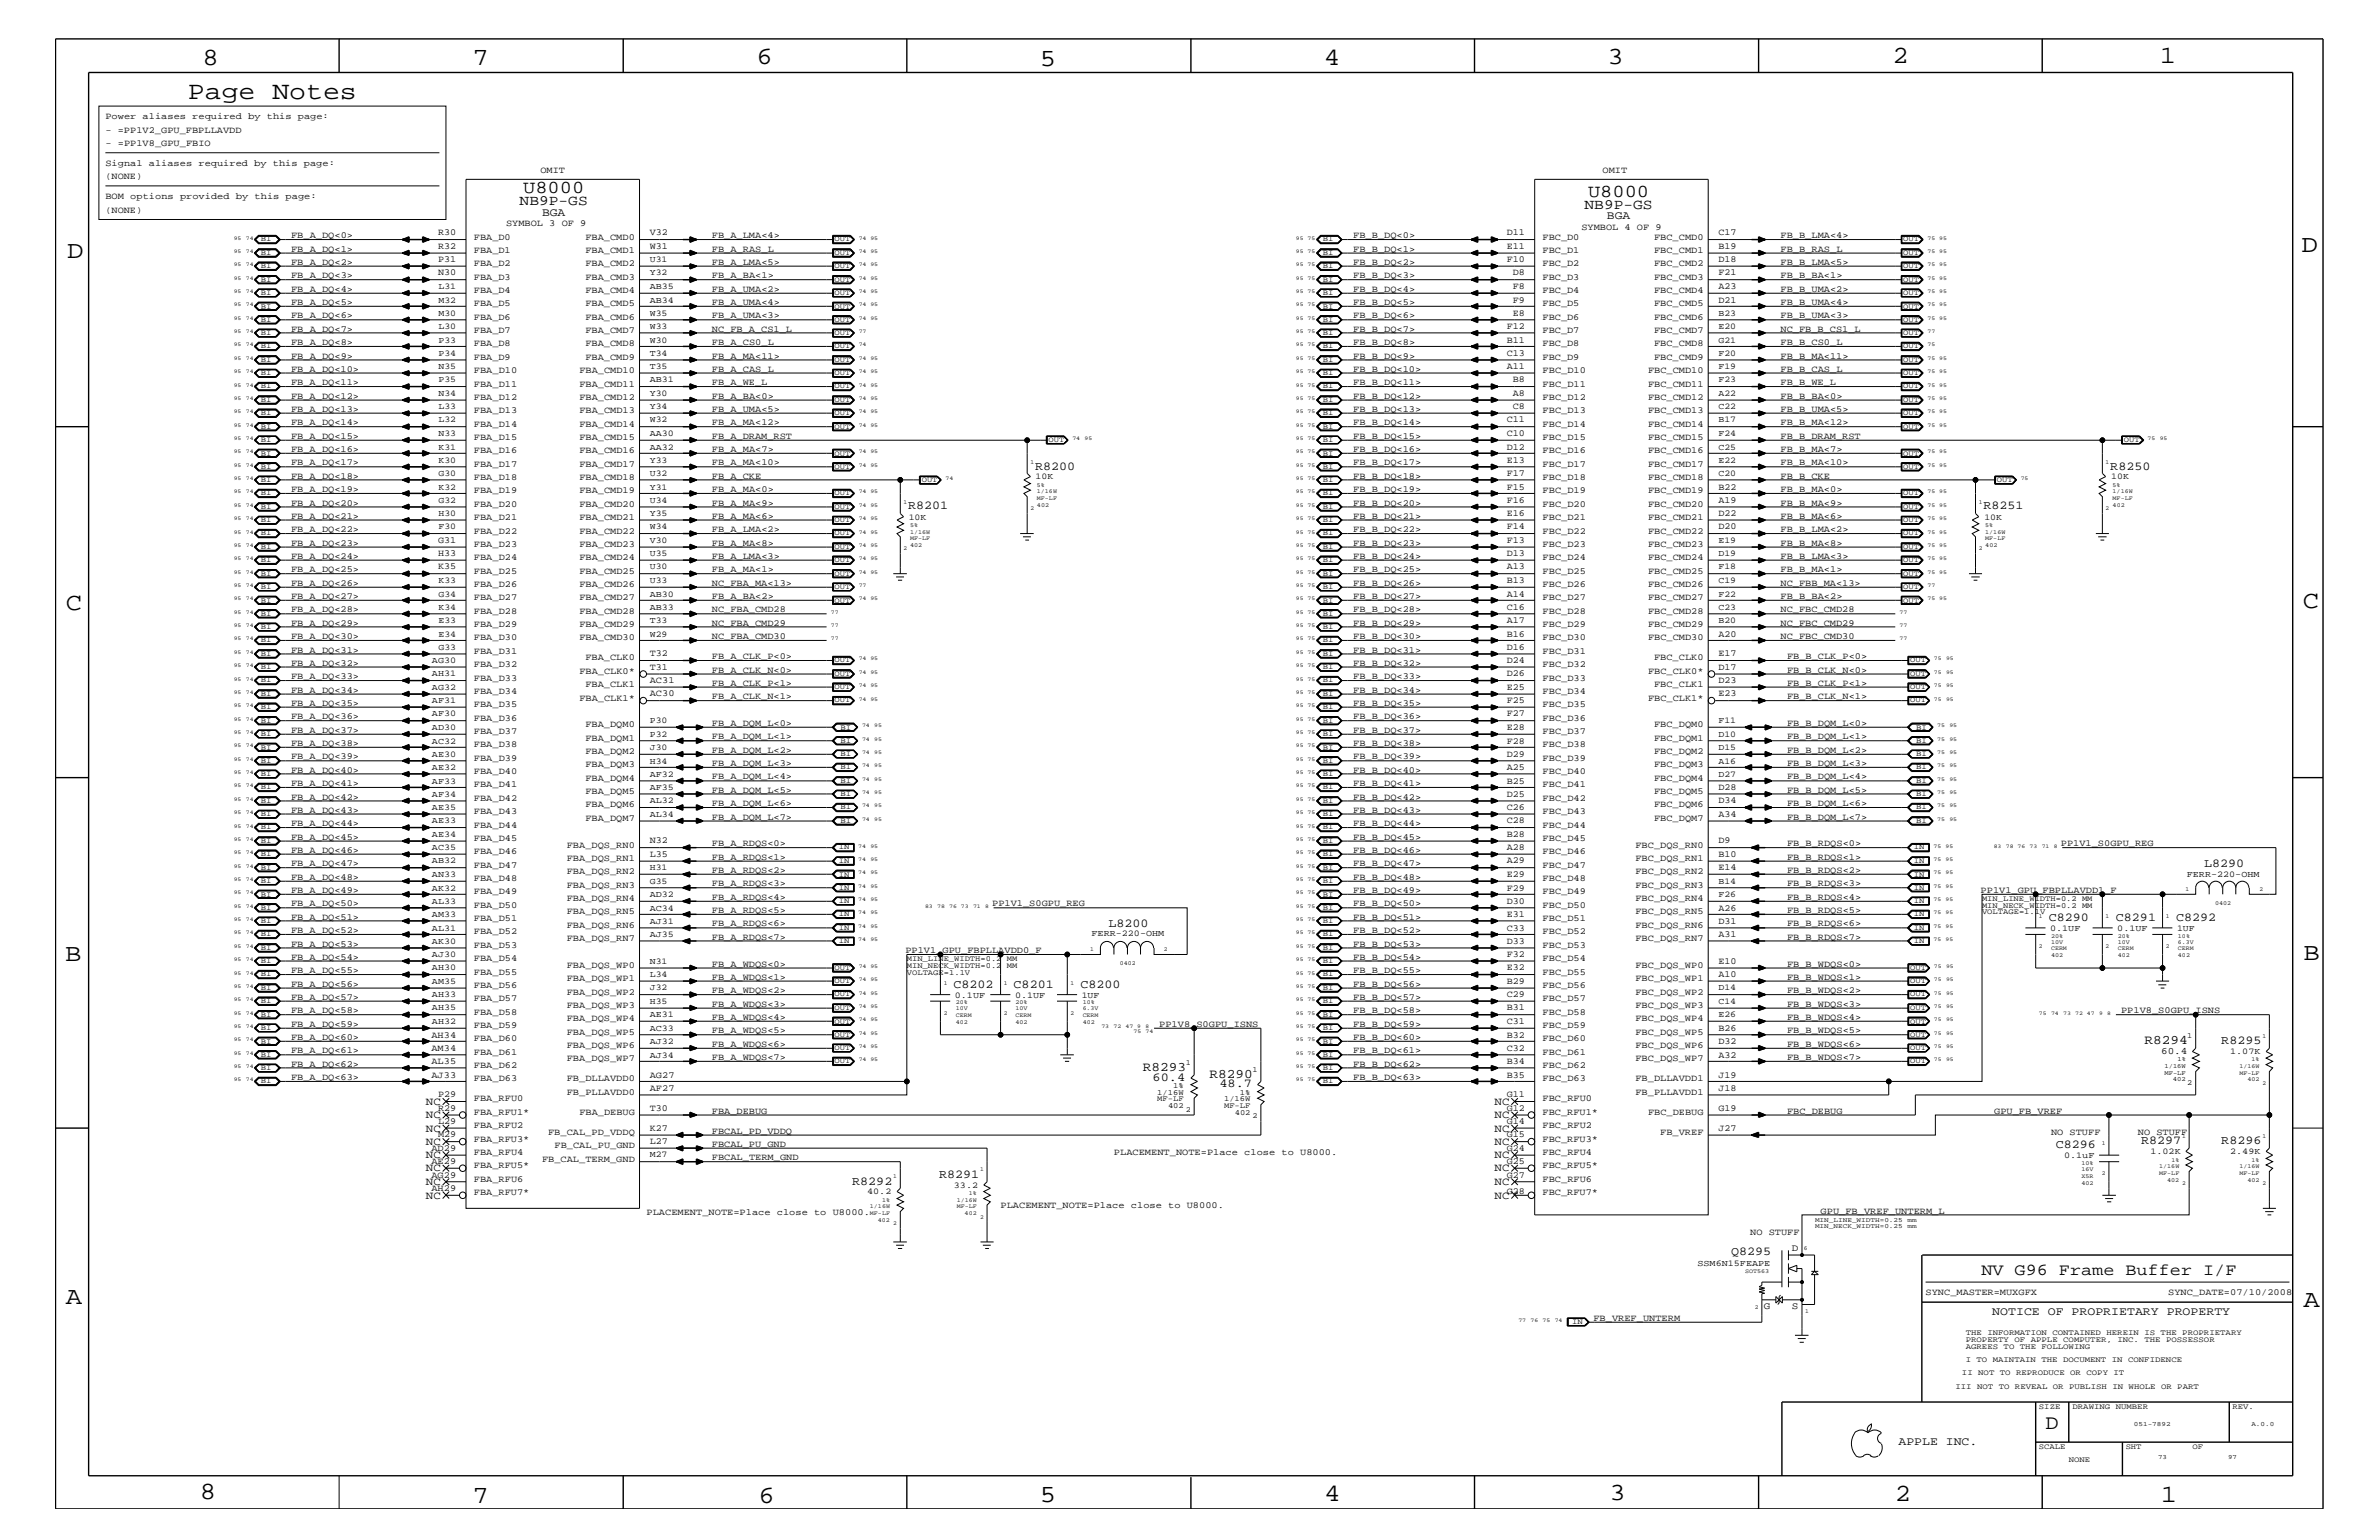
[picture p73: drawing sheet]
<svg xmlns="http://www.w3.org/2000/svg" width="432mm" height="279mm" viewBox="0 0 432 279" stroke-linecap="round" stroke-linejoin="round" font-family="sans-serif">
<defs><g id="words">
<text font-size="4.6" x="34.1" y="18">Page Notes</text>
<g font-size="4.5">
<text x="36.7" y="11.7">8</text>
<text x="85.8" y="11.7">7</text>
<text x="137.3" y="11.5">6</text>
<text x="240.3" y="11.7">4</text>
<text x="291.8" y="11.5">3</text>
<text x="343.5" y="11.5">2</text>
<text x="392" y="11.5">1</text>
<text x="188.7" y="12.1">5</text>
<text x="12.2" y="46.8">D</text>
<text x="417.7" y="45.7">D</text>
<text x="11.9" y="110.6">C</text>
<text x="418" y="110.3">C</text>
<text x="11.9" y="174.3">B</text>
<text x="418.1" y="174.2">B</text>
<text x="11.9" y="236.7">A</text>
<text x="418.1" y="237.1">A</text>
<text x="36.2" y="271.9">8</text>
<text x="85.8" y="272.7">7</text>
<text x="137.7" y="272.7">6</text>
<text x="188.7" y="272.5">5</text>
<text x="240.4" y="272.3">4</text>
<text x="292.1" y="272.2">3</text>
<text x="343.9" y="272.3">2</text>
<text x="392.2" y="272.6">1</text>
</g>
<text font-size="3.7" x="371.3" y="259.3">D</text>
<g font-size="3.3">
<text x="95" y="35.1">U8000</text>
<text x="288.2" y="35.7">U8000</text>
</g>
<text font-size="3" x="359.6" y="231.3">NV G96 Frame Buffer I/F</text>
<g font-size="2.6">
<text x="94.3" y="37.3">NB9P-GS</text>
<text x="287.6" y="37.9">NB9P-GS</text>
</g>
<g font-size="2.4">
<text x="389.2" y="189.4">R8294</text>
<text x="207.4" y="194.3">R8293</text>
<text x="219.5" y="195.5">R8290</text>
</g>
<g font-size="2.2">
<text x="187.9" y="85.2">R8200</text>
<text x="383" y="85.2">R8250</text>
<text x="164.8" y="92.4">R8201</text>
<text x="360" y="92.4">R8251</text>
<text x="400" y="157.3">L8290</text>
<text x="371.9" y="167.1">C8290</text>
<text x="384" y="167.1">C8291</text>
<text x="395" y="167.1">C8292</text>
<text x="201.2" y="168.2">L8200</text>
<text x="173.1" y="179.3">C8202</text>
<text x="184" y="179.3">C8201</text>
<text x="196.1" y="179.3">C8200</text>
<text x="403.2" y="189.4">R8295</text>
<text x="209.2" y="196.1">60.4</text>
<text x="221.3" y="197.3">48.7</text>
<text x="373.1" y="208.3">C8296</text>
<text x="388.6" y="207.6">R8297</text>
<text x="403.2" y="207.6">R8296</text>
<text x="154.7" y="214.9">R8292</text>
<text x="170.4" y="213.6">R8291</text>
<text x="314.2" y="227.7">Q8295</text>
</g>
<g font-size="2.1">
<text x="98.4" y="39.2">BGA</text>
<text x="291.7" y="39.8">BGA</text>
<text x="361.6" y="238.6">NOTICE OF PROPRIETARY PROPERTY</text>
<text x="344.6" y="262.2">APPLE INC.</text>
</g>
<g font-size="2">
<text x="77.3" y="200.4">NC</text>
<text x="77.3" y="202.9">NC</text>
<text x="271.3" y="202.9">NC</text>
<text x="271.3" y="200.4">NC</text>
<text x="77.3" y="207.7">NC</text>
<text x="77.3" y="205.3">NC</text>
<text x="271.3" y="205.3">NC</text>
<text x="271.3" y="207.7">NC</text>
<text x="77.3" y="215">NC</text>
<text x="77.3" y="212.5">NC</text>
<text x="77.3" y="210.2">NC</text>
<text x="271.3" y="210.2">NC</text>
<text x="271.3" y="212.5">NC</text>
<text x="271.3" y="215">NC</text>
<text x="77.3" y="217.5">NC</text>
<text x="271.3" y="217.5">NC</text>
</g>
<g font-size="1.8">
<text x="392.3" y="191.2">60.4</text>
<text x="325.2" y="227">D</text>
<text x="320.1" y="237.5">G</text>
<text x="325.2" y="237.5">S</text>
</g>
<g font-size="1.7">
<text x="19.1" y="21.6">Power aliases required by this page:</text>
<text x="19.1" y="26.5">- =PP1V8_GPU_FBIO</text>
<text x="19.1" y="24.1">- =PP1V2_GPU_FBPLLAVDD</text>
<text x="19.1" y="30.2">Signal aliases required by this page:</text>
<text x="19.1" y="32.5">(NONE)</text>
<text x="98.1" y="31.4">OMIT</text>
<text x="290.9" y="31.4">OMIT</text>
<text x="19.1" y="38.6">(NONE)</text>
<text x="19.1" y="36.2">BOM options provided by this page:</text>
<text x="91.9" y="41">SYMBOL 3 OF 9</text>
<text x="287" y="41.7">SYMBOL 4 OF 9</text>
<text x="52.8" y="43.2">FB_A_DQ&lt;0&gt;</text>
<text x="52.8" y="45.7">FB_A_DQ&lt;1&gt;</text>
<text x="79.5" y="47.6">P31</text>
<text x="79.5" y="45.2">R32</text>
<text x="79.5" y="42.7">R30</text>
<text x="86" y="43.5">FBA_D0</text>
<text x="86" y="45.9">FBA_D1</text>
<text x="106.3" y="43.5">FBA_CMD0</text>
<text x="106.3" y="45.9">FBA_CMD1</text>
<text x="117.9" y="45.2">W31</text>
<text x="117.9" y="42.7">V32</text>
<text x="129.2" y="45.7">FB_A_RAS_L</text>
<text x="129.2" y="43.2">FB_A_LMA&lt;4&gt;</text>
<text x="245.6" y="43.2">FB_B_DQ&lt;0&gt;</text>
<text x="245.6" y="45.7">FB_B_DQ&lt;1&gt;</text>
<text x="273.5" y="47.6">F10</text>
<text x="273.5" y="45.2">E11</text>
<text x="273.5" y="42.7">D11</text>
<text x="280" y="43.5">FBC_D0</text>
<text x="280" y="45.9">FBC_D1</text>
<text x="300.2" y="45.9">FBC_CMD1</text>
<text x="300.2" y="43.5">FBC_CMD0</text>
<text x="311.9" y="47.6">D18</text>
<text x="311.9" y="45.2">B19</text>
<text x="311.9" y="42.7">C17</text>
<text x="323.2" y="45.7">FB_B_RAS_L</text>
<text x="323.2" y="43.2">FB_B_LMA&lt;4&gt;</text>
<text x="52.8" y="52.9">FB_A_DQ&lt;4&gt;</text>
<text x="52.8" y="48">FB_A_DQ&lt;2&gt;</text>
<text x="52.8" y="50.5">FB_A_DQ&lt;3&gt;</text>
<text x="79.5" y="50">N30</text>
<text x="86" y="50.7">FBA_D3</text>
<text x="86" y="53.2">FBA_D4</text>
<text x="86" y="48.3">FBA_D2</text>
<text x="106.3" y="48.3">FBA_CMD2</text>
<text x="106.3" y="50.7">FBA_CMD3</text>
<text x="106.3" y="53.2">FBA_CMD4</text>
<text x="129.2" y="48">FB_A_LMA&lt;5&gt;</text>
<text x="129.2" y="50.5">FB_A_BA&lt;1&gt;</text>
<text x="129.2" y="52.9">FB_A_UMA&lt;2&gt;</text>
<text x="245.6" y="48">FB_B_DQ&lt;2&gt;</text>
<text x="245.6" y="50.5">FB_B_DQ&lt;3&gt;</text>
<text x="245.6" y="52.9">FB_B_DQ&lt;4&gt;</text>
<text x="274.6" y="52.4">F8</text>
<text x="274.6" y="50">D8</text>
<text x="280" y="48.3">FBC_D2</text>
<text x="280" y="50.7">FBC_D3</text>
<text x="280" y="53.2">FBC_D4</text>
<text x="300.2" y="48.3">FBC_CMD2</text>
<text x="300.2" y="50.7">FBC_CMD3</text>
<text x="300.2" y="53.2">FBC_CMD4</text>
<text x="311.9" y="52.4">A23</text>
<text x="311.9" y="50">F21</text>
<text x="323.2" y="52.9">FB_B_UMA&lt;2&gt;</text>
<text x="323.2" y="50.5">FB_B_BA&lt;1&gt;</text>
<text x="323.2" y="48">FB_B_LMA&lt;5&gt;</text>
<text x="52.8" y="55.3">FB_A_DQ&lt;5&gt;</text>
<text x="52.8" y="57.8">FB_A_DQ&lt;6&gt;</text>
<text x="86" y="55.6">FBA_D5</text>
<text x="86" y="58">FBA_D6</text>
<text x="106.3" y="55.6">FBA_CMD5</text>
<text x="106.3" y="58">FBA_CMD6</text>
<text x="129.2" y="55.3">FB_A_UMA&lt;4&gt;</text>
<text x="129.2" y="57.8">FB_A_UMA&lt;3&gt;</text>
<text x="245.6" y="55.3">FB_B_DQ&lt;5&gt;</text>
<text x="245.6" y="57.8">FB_B_DQ&lt;6&gt;</text>
<text x="273.5" y="59.7">F12</text>
<text x="274.6" y="57.3">E8</text>
<text x="274.6" y="54.9">F9</text>
<text x="280" y="55.6">FBC_D5</text>
<text x="280" y="58">FBC_D6</text>
<text x="300.2" y="58">FBC_CMD6</text>
<text x="300.2" y="55.6">FBC_CMD5</text>
<text x="311.9" y="54.9">D21</text>
<text x="323.2" y="57.8">FB_B_UMA&lt;3&gt;</text>
<text x="323.2" y="55.3">FB_B_UMA&lt;4&gt;</text>
<text x="52.8" y="65.1">FB_A_DQ&lt;9&gt;</text>
<text x="52.8" y="62.6">FB_A_DQ&lt;8&gt;</text>
<text x="52.8" y="60.2">FB_A_DQ&lt;7&gt;</text>
<text x="86" y="65.3">FBA_D9</text>
<text x="86" y="62.9">FBA_D8</text>
<text x="86" y="60.4">FBA_D7</text>
<text x="106.3" y="60.4">FBA_CMD7</text>
<text x="106.3" y="65.3">FBA_CMD9</text>
<text x="106.3" y="62.9">FBA_CMD8</text>
<text x="129.2" y="60.2">NC_FB_A_CS1_L</text>
<text x="129.2" y="65.1">FB_A_MA&lt;11&gt;</text>
<text x="129.2" y="62.6">FB_A_CS0_L</text>
<text x="245.6" y="60.2">FB_B_DQ&lt;7&gt;</text>
<text x="245.6" y="65.1">FB_B_DQ&lt;9&gt;</text>
<text x="245.6" y="62.6">FB_B_DQ&lt;8&gt;</text>
<text x="273.5" y="64.5">C13</text>
<text x="273.5" y="62.2">B11</text>
<text x="280" y="62.9">FBC_D8</text>
<text x="280" y="60.4">FBC_D7</text>
<text x="280" y="65.3">FBC_D9</text>
<text x="300.2" y="65.3">FBC_CMD9</text>
<text x="300.2" y="62.9">FBC_CMD8</text>
<text x="300.2" y="60.4">FBC_CMD7</text>
<text x="323.2" y="65.1">FB_B_MA&lt;11&gt;</text>
<text x="323.2" y="62.6">FB_B_CS0_L</text>
<text x="323.2" y="60.2">NC_FB_B_CS1_L</text>
<text x="52.8" y="69.9">FB_A_DQ&lt;11&gt;</text>
<text x="52.8" y="67.5">FB_A_DQ&lt;10&gt;</text>
<text x="86" y="70.1">FBA_D11</text>
<text x="86" y="67.7">FBA_D10</text>
<text x="105.2" y="67.7">FBA_CMD10</text>
<text x="105.2" y="70.1">FBA_CMD11</text>
<text x="129.2" y="67.5">FB_A_CAS_L</text>
<text x="129.2" y="69.9">FB_A_WE_L</text>
<text x="245.6" y="67.5">FB_B_DQ&lt;10&gt;</text>
<text x="245.6" y="69.9">FB_B_DQ&lt;11&gt;</text>
<text x="273.5" y="67">A11</text>
<text x="274.6" y="71.8">A8</text>
<text x="274.6" y="69.4">B8</text>
<text x="280" y="67.7">FBC_D10</text>
<text x="280" y="70.1">FBC_D11</text>
<text x="299.1" y="70.1">FBC_CMD11</text>
<text x="299.1" y="67.7">FBC_CMD10</text>
<text x="323.2" y="69.9">FB_B_WE_L</text>
<text x="323.2" y="67.5">FB_B_CAS_L</text>
<text x="52.8" y="77.2">FB_A_DQ&lt;14&gt;</text>
<text x="52.8" y="74.7">FB_A_DQ&lt;13&gt;</text>
<text x="52.8" y="72.3">FB_A_DQ&lt;12&gt;</text>
<text x="86" y="77.4">FBA_D14</text>
<text x="86" y="75">FBA_D13</text>
<text x="86" y="72.6">FBA_D12</text>
<text x="105.2" y="77.4">FBA_CMD14</text>
<text x="105.2" y="75">FBA_CMD13</text>
<text x="105.2" y="72.6">FBA_CMD12</text>
<text x="129.2" y="77.2">FB_A_MA&lt;12&gt;</text>
<text x="129.2" y="74.7">FB_A_UMA&lt;5&gt;</text>
<text x="129.2" y="72.3">FB_A_BA&lt;0&gt;</text>
<text x="245.6" y="72.3">FB_B_DQ&lt;12&gt;</text>
<text x="245.6" y="74.7">FB_B_DQ&lt;13&gt;</text>
<text x="245.6" y="77.2">FB_B_DQ&lt;14&gt;</text>
<text x="273.5" y="76.7">C11</text>
<text x="274.6" y="74.3">C8</text>
<text x="280" y="72.6">FBC_D12</text>
<text x="280" y="75">FBC_D13</text>
<text x="280" y="77.4">FBC_D14</text>
<text x="299.1" y="77.4">FBC_CMD14</text>
<text x="299.1" y="75">FBC_CMD13</text>
<text x="299.1" y="72.6">FBC_CMD12</text>
<text x="323.2" y="77.2">FB_B_MA&lt;12&gt;</text>
<text x="323.2" y="74.7">FB_B_UMA&lt;5&gt;</text>
<text x="323.2" y="72.3">FB_B_BA&lt;0&gt;</text>
<text x="52.8" y="79.6">FB_A_DQ&lt;15&gt;</text>
<text x="52.8" y="82">FB_A_DQ&lt;16&gt;</text>
<text x="86" y="79.9">FBA_D15</text>
<text x="86" y="82.2">FBA_D16</text>
<text x="105.2" y="79.9">FBA_CMD15</text>
<text x="105.2" y="82.2">FBA_CMD16</text>
<text x="129.2" y="79.6">FB_A_DRAM_RST</text>
<text x="129.2" y="82">FB_A_MA&lt;7&gt;</text>
<text x="245.6" y="79.6">FB_B_DQ&lt;15&gt;</text>
<text x="245.6" y="82">FB_B_DQ&lt;16&gt;</text>
<text x="273.5" y="83.9">E13</text>
<text x="273.5" y="81.6">D12</text>
<text x="273.5" y="79.1">C10</text>
<text x="280" y="79.9">FBC_D15</text>
<text x="280" y="82.2">FBC_D16</text>
<text x="299.1" y="82.2">FBC_CMD16</text>
<text x="299.1" y="79.9">FBC_CMD15</text>
<text x="323.2" y="82">FB_B_MA&lt;7&gt;</text>
<text x="323.2" y="79.6">FB_B_DRAM_RST</text>
<text x="52.8" y="84.4">FB_A_DQ&lt;17&gt;</text>
<text x="52.8" y="89.3">FB_A_DQ&lt;19&gt;</text>
<text x="52.8" y="86.9">FB_A_DQ&lt;18&gt;</text>
<text x="86" y="84.7">FBA_D17</text>
<text x="86" y="89.5">FBA_D19</text>
<text x="86" y="87.1">FBA_D18</text>
<text x="105.2" y="89.5">FBA_CMD19</text>
<text x="105.2" y="87.1">FBA_CMD18</text>
<text x="105.2" y="84.7">FBA_CMD17</text>
<text x="129.2" y="89.3">FB_A_MA&lt;0&gt;</text>
<text x="129.2" y="84.4">FB_A_MA&lt;10&gt;</text>
<text x="129.2" y="86.9">FB_A_CKE</text>
<text x="245.6" y="84.4">FB_B_DQ&lt;17&gt;</text>
<text x="245.6" y="86.9">FB_B_DQ&lt;18&gt;</text>
<text x="245.6" y="89.3">FB_B_DQ&lt;19&gt;</text>
<text x="273.5" y="88.8">F15</text>
<text x="273.5" y="86.4">F17</text>
<text x="280" y="84.7">FBC_D17</text>
<text x="280" y="87.1">FBC_D18</text>
<text x="280" y="89.5">FBC_D19</text>
<text x="299.1" y="89.5">FBC_CMD19</text>
<text x="299.1" y="84.7">FBC_CMD17</text>
<text x="299.1" y="87.1">FBC_CMD18</text>
<text x="311.9" y="88.8">B22</text>
<text x="323.2" y="86.9">FB_B_CKE</text>
<text x="323.2" y="84.4">FB_B_MA&lt;10&gt;</text>
<text x="323.2" y="89.3">FB_B_MA&lt;0&gt;</text>
<text x="52.8" y="91.7">FB_A_DQ&lt;20&gt;</text>
<text x="52.8" y="94.2">FB_A_DQ&lt;21&gt;</text>
<text x="86" y="92">FBA_D20</text>
<text x="86" y="94.3">FBA_D21</text>
<text x="105.2" y="94.3">FBA_CMD21</text>
<text x="105.2" y="92">FBA_CMD20</text>
<text x="129.2" y="91.7">FB_A_MA&lt;9&gt;</text>
<text x="129.2" y="94.2">FB_A_MA&lt;6&gt;</text>
<text x="245.6" y="91.7">FB_B_DQ&lt;20&gt;</text>
<text x="245.6" y="94.2">FB_B_DQ&lt;21&gt;</text>
<text x="273.5" y="93.7">E16</text>
<text x="273.5" y="91.2">F16</text>
<text x="280" y="94.3">FBC_D21</text>
<text x="280" y="92">FBC_D20</text>
<text x="299.1" y="92">FBC_CMD20</text>
<text x="299.1" y="94.3">FBC_CMD21</text>
<text x="311.9" y="93.7">D22</text>
<text x="311.9" y="91.2">A19</text>
<text x="323.2" y="94.2">FB_B_MA&lt;6&gt;</text>
<text x="323.2" y="91.7">FB_B_MA&lt;9&gt;</text>
<text x="52.8" y="99">FB_A_DQ&lt;23&gt;</text>
<text x="52.8" y="101.4">FB_A_DQ&lt;24&gt;</text>
<text x="52.8" y="96.5">FB_A_DQ&lt;22&gt;</text>
<text x="79.5" y="101">H33</text>
<text x="79.5" y="98.5">G31</text>
<text x="86" y="99.3">FBA_D23</text>
<text x="86" y="101.6">FBA_D24</text>
<text x="86" y="96.8">FBA_D22</text>
<text x="105.2" y="101.6">FBA_CMD24</text>
<text x="105.2" y="99.3">FBA_CMD23</text>
<text x="105.2" y="96.8">FBA_CMD22</text>
<text x="129.2" y="96.5">FB_A_LMA&lt;2&gt;</text>
<text x="129.2" y="99">FB_A_MA&lt;8&gt;</text>
<text x="129.2" y="101.4">FB_A_LMA&lt;3&gt;</text>
<text x="245.6" y="96.5">FB_B_DQ&lt;22&gt;</text>
<text x="245.6" y="99">FB_B_DQ&lt;23&gt;</text>
<text x="245.6" y="101.4">FB_B_DQ&lt;24&gt;</text>
<text x="273.5" y="101">D13</text>
<text x="273.5" y="98.5">F13</text>
<text x="273.5" y="96">F14</text>
<text x="280" y="101.6">FBC_D24</text>
<text x="280" y="99.3">FBC_D23</text>
<text x="280" y="96.8">FBC_D22</text>
<text x="299.1" y="101.6">FBC_CMD24</text>
<text x="299.1" y="99.3">FBC_CMD23</text>
<text x="299.1" y="96.8">FBC_CMD22</text>
<text x="311.9" y="96">D20</text>
<text x="323.2" y="99">FB_B_MA&lt;8&gt;</text>
<text x="323.2" y="101.4">FB_B_LMA&lt;3&gt;</text>
<text x="323.2" y="96.5">FB_B_LMA&lt;2&gt;</text>
<text x="52.8" y="106.3">FB_A_DQ&lt;26&gt;</text>
<text x="52.8" y="103.8">FB_A_DQ&lt;25&gt;</text>
<text x="79.5" y="103.3">K35</text>
<text x="86" y="106.5">FBA_D26</text>
<text x="86" y="104.1">FBA_D25</text>
<text x="105.2" y="104.1">FBA_CMD25</text>
<text x="105.2" y="106.5">FBA_CMD26</text>
<text x="129.2" y="103.8">FB_A_MA&lt;1&gt;</text>
<text x="129.2" y="106.3">NC_FBA_MA&lt;13&gt;</text>
<text x="245.6" y="106.3">FB_B_DQ&lt;26&gt;</text>
<text x="245.6" y="103.8">FB_B_DQ&lt;25&gt;</text>
<text x="273.5" y="105.8">B13</text>
<text x="273.5" y="103.3">A13</text>
<text x="280" y="104.1">FBC_D25</text>
<text x="280" y="106.5">FBC_D26</text>
<text x="299.1" y="106.5">FBC_CMD26</text>
<text x="299.1" y="104.1">FBC_CMD25</text>
<text x="323.2" y="106.3">NC_FBB_MA&lt;13&gt;</text>
<text x="323.2" y="103.8">FB_B_MA&lt;1&gt;</text>
<text x="52.8" y="111.1">FB_A_DQ&lt;28&gt;</text>
<text x="52.8" y="108.7">FB_A_DQ&lt;27&gt;</text>
<text x="52.8" y="113.6">FB_A_DQ&lt;29&gt;</text>
<text x="86" y="111.4">FBA_D28</text>
<text x="86" y="108.9">FBA_D27</text>
<text x="86" y="113.7">FBA_D29</text>
<text x="105.2" y="113.7">FBA_CMD29</text>
<text x="105.2" y="111.4">FBA_CMD28</text>
<text x="105.2" y="108.9">FBA_CMD27</text>
<text x="129.2" y="113.6">NC_FBA_CMD29</text>
<text x="129.2" y="111.1">NC_FBA_CMD28</text>
<text x="129.2" y="108.7">FB_A_BA&lt;2&gt;</text>
<text x="245.6" y="108.7">FB_B_DQ&lt;27&gt;</text>
<text x="245.6" y="111.1">FB_B_DQ&lt;28&gt;</text>
<text x="245.6" y="113.6">FB_B_DQ&lt;29&gt;</text>
<text x="273.5" y="113.1">A17</text>
<text x="273.5" y="110.6">C16</text>
<text x="273.5" y="108.2">A14</text>
<text x="280" y="111.4">FBC_D28</text>
<text x="280" y="108.9">FBC_D27</text>
<text x="280" y="113.7">FBC_D29</text>
<text x="299.1" y="111.4">FBC_CMD28</text>
<text x="299.1" y="108.9">FBC_CMD27</text>
<text x="299.1" y="113.7">FBC_CMD29</text>
<text x="323.2" y="108.7">FB_B_BA&lt;2&gt;</text>
<text x="323.2" y="111.1">NC_FBC_CMD28</text>
<text x="323.2" y="113.6">NC_FBC_CMD29</text>
<text x="52.8" y="115.9">FB_A_DQ&lt;30&gt;</text>
<text x="52.8" y="118.4">FB_A_DQ&lt;31&gt;</text>
<text x="86" y="116.2">FBA_D30</text>
<text x="86" y="118.6">FBA_D31</text>
<text x="105.2" y="116.2">FBA_CMD30</text>
<text x="106.3" y="119.8">FBA_CLK0</text>
<text x="117.9" y="119.1">T32</text>
<text x="129.2" y="119.6">FB_A_CLK_P&lt;0&gt;</text>
<text x="129.2" y="115.9">NC_FBA_CMD30</text>
<text x="245.6" y="115.9">FB_B_DQ&lt;30&gt;</text>
<text x="245.6" y="118.4">FB_B_DQ&lt;31&gt;</text>
<text x="273.5" y="117.9">D16</text>
<text x="273.5" y="115.5">B16</text>
<text x="280" y="118.6">FBC_D31</text>
<text x="280" y="116.2">FBC_D30</text>
<text x="299.1" y="116.2">FBC_CMD30</text>
<text x="300.2" y="119.8">FBC_CLK0</text>
<text x="311.9" y="115.5">A20</text>
<text x="311.9" y="119.1">E17</text>
<text x="323.2" y="115.9">NC_FBC_CMD30</text>
<text x="324.4" y="119.6">FB_B_CLK_P&lt;0&gt;</text>
<text x="52.8" y="125.7">FB_A_DQ&lt;34&gt;</text>
<text x="52.8" y="120.8">FB_A_DQ&lt;32&gt;</text>
<text x="52.8" y="123.2">FB_A_DQ&lt;33&gt;</text>
<text x="86" y="125.9">FBA_D34</text>
<text x="86" y="121">FBA_D32</text>
<text x="86" y="123.5">FBA_D33</text>
<text x="105.2" y="122.3">FBA_CLK0*</text>
<text x="106.3" y="124.7">FBA_CLK1</text>
<text x="117.9" y="124">AC31</text>
<text x="117.9" y="121.5">T31</text>
<text x="129.2" y="122">FB_A_CLK_N&lt;0&gt;</text>
<text x="129.2" y="124.4">FB_A_CLK_P&lt;1&gt;</text>
<text x="245.6" y="125.7">FB_B_DQ&lt;34&gt;</text>
<text x="245.6" y="123.2">FB_B_DQ&lt;33&gt;</text>
<text x="245.6" y="120.8">FB_B_DQ&lt;32&gt;</text>
<text x="273.5" y="125.2">E25</text>
<text x="273.5" y="122.7">D26</text>
<text x="273.5" y="120.3">D24</text>
<text x="280" y="125.9">FBC_D34</text>
<text x="280" y="121">FBC_D32</text>
<text x="280" y="123.5">FBC_D33</text>
<text x="299.1" y="122.3">FBC_CLK0*</text>
<text x="300.2" y="124.7">FBC_CLK1</text>
<text x="311.9" y="124">D23</text>
<text x="311.9" y="121.5">D17</text>
<text x="324.4" y="122">FB_B_CLK_N&lt;0&gt;</text>
<text x="324.4" y="124.4">FB_B_CLK_P&lt;1&gt;</text>
<text x="52.8" y="130.5">FB_A_DQ&lt;36&gt;</text>
<text x="52.8" y="128">FB_A_DQ&lt;35&gt;</text>
<text x="86" y="130.8">FBA_D36</text>
<text x="86" y="128.3">FBA_D35</text>
<text x="105.2" y="127.1">FBA_CLK1*</text>
<text x="106.3" y="131.9">FBA_DQM0</text>
<text x="117.9" y="126.4">AC30</text>
<text x="129.2" y="126.9">FB_A_CLK_N&lt;1&gt;</text>
<text x="129.2" y="131.7">FB_A_DQM_L&lt;0&gt;</text>
<text x="245.6" y="130.5">FB_B_DQ&lt;36&gt;</text>
<text x="245.6" y="128">FB_B_DQ&lt;35&gt;</text>
<text x="273.5" y="130">F27</text>
<text x="273.5" y="127.6">F25</text>
<text x="280" y="130.8">FBC_D36</text>
<text x="280" y="128.3">FBC_D35</text>
<text x="299.1" y="127.1">FBC_CLK1*</text>
<text x="300.2" y="131.9">FBC_DQM0</text>
<text x="311.9" y="126.4">E23</text>
<text x="324.4" y="126.9">FB_B_CLK_N&lt;1&gt;</text>
<text x="324.4" y="131.7">FB_B_DQM_L&lt;0&gt;</text>
<text x="52.8" y="137.8">FB_A_DQ&lt;39&gt;</text>
<text x="52.8" y="135.3">FB_A_DQ&lt;38&gt;</text>
<text x="52.8" y="133">FB_A_DQ&lt;37&gt;</text>
<text x="86" y="135.6">FBA_D38</text>
<text x="86" y="133.2">FBA_D37</text>
<text x="106.3" y="134.4">FBA_DQM1</text>
<text x="106.3" y="136.8">FBA_DQM2</text>
<text x="129.2" y="134.1">FB_A_DQM_L&lt;1&gt;</text>
<text x="129.2" y="136.6">FB_A_DQM_L&lt;2&gt;</text>
<text x="245.6" y="133">FB_B_DQ&lt;37&gt;</text>
<text x="245.6" y="137.8">FB_B_DQ&lt;39&gt;</text>
<text x="245.6" y="135.3">FB_B_DQ&lt;38&gt;</text>
<text x="273.5" y="137.3">D29</text>
<text x="273.5" y="134.9">F28</text>
<text x="273.5" y="132.4">E28</text>
<text x="280" y="133.2">FBC_D37</text>
<text x="280" y="135.6">FBC_D38</text>
<text x="300.2" y="134.4">FBC_DQM1</text>
<text x="300.2" y="136.8">FBC_DQM2</text>
<text x="324.4" y="136.6">FB_B_DQM_L&lt;2&gt;</text>
<text x="324.4" y="134.1">FB_B_DQM_L&lt;1&gt;</text>
<text x="52.8" y="140.2">FB_A_DQ&lt;40&gt;</text>
<text x="52.8" y="142.6">FB_A_DQ&lt;41&gt;</text>
<text x="86" y="138">FBA_D39</text>
<text x="86" y="140.4">FBA_D40</text>
<text x="86" y="142.9">FBA_D41</text>
<text x="106.3" y="139.2">FBA_DQM3</text>
<text x="106.3" y="141.7">FBA_DQM4</text>
<text x="129.2" y="143.9">FB_A_DQM_L&lt;5&gt;</text>
<text x="129.2" y="139">FB_A_DQM_L&lt;3&gt;</text>
<text x="129.2" y="141.4">FB_A_DQM_L&lt;4&gt;</text>
<text x="245.6" y="142.6">FB_B_DQ&lt;41&gt;</text>
<text x="245.6" y="140.2">FB_B_DQ&lt;40&gt;</text>
<text x="273.5" y="142.2">B25</text>
<text x="273.5" y="139.7">A25</text>
<text x="280" y="138">FBC_D39</text>
<text x="280" y="140.4">FBC_D40</text>
<text x="280" y="142.9">FBC_D41</text>
<text x="300.2" y="139.2">FBC_DQM3</text>
<text x="300.2" y="141.7">FBC_DQM4</text>
<text x="311.9" y="143.4">D28</text>
<text x="324.4" y="143.9">FB_B_DQM_L&lt;5&gt;</text>
<text x="324.4" y="141.4">FB_B_DQM_L&lt;4&gt;</text>
<text x="324.4" y="139">FB_B_DQM_L&lt;3&gt;</text>
<text x="52.8" y="147.5">FB_A_DQ&lt;43&gt;</text>
<text x="52.8" y="145.1">FB_A_DQ&lt;42&gt;</text>
<text x="52.8" y="149.9">FB_A_DQ&lt;44&gt;</text>
<text x="86" y="147.7">FBA_D43</text>
<text x="86" y="145.3">FBA_D42</text>
<text x="106.3" y="144">FBA_DQM5</text>
<text x="106.3" y="146.5">FBA_DQM6</text>
<text x="106.3" y="149">FBA_DQM7</text>
<text x="129.2" y="146.2">FB_A_DQM_L&lt;6&gt;</text>
<text x="129.2" y="148.7">FB_A_DQM_L&lt;7&gt;</text>
<text x="245.6" y="145.1">FB_B_DQ&lt;42&gt;</text>
<text x="245.6" y="147.5">FB_B_DQ&lt;43&gt;</text>
<text x="245.6" y="149.9">FB_B_DQ&lt;44&gt;</text>
<text x="273.5" y="149.4">C28</text>
<text x="273.5" y="147">C26</text>
<text x="273.5" y="144.6">D25</text>
<text x="280" y="145.3">FBC_D42</text>
<text x="280" y="147.7">FBC_D43</text>
<text x="300.2" y="144">FBC_DQM5</text>
<text x="300.2" y="146.5">FBC_DQM6</text>
<text x="300.2" y="149">FBC_DQM7</text>
<text x="311.9" y="148.2">A34</text>
<text x="311.9" y="145.7">D34</text>
<text x="324.4" y="148.7">FB_B_DQM_L&lt;7&gt;</text>
<text x="324.4" y="146.2">FB_B_DQM_L&lt;6&gt;</text>
<text x="52.8" y="152.3">FB_A_DQ&lt;45&gt;</text>
<text x="52.8" y="154.7">FB_A_DQ&lt;46&gt;</text>
<text x="86" y="150.1">FBA_D44</text>
<text x="86" y="152.6">FBA_D45</text>
<text x="86" y="155">FBA_D46</text>
<text x="102.9" y="153.8">FBA_DQS_RN0</text>
<text x="117.9" y="155.5">L35</text>
<text x="117.9" y="153">N32</text>
<text x="129.2" y="153.5">FB_A_RDQS&lt;0&gt;</text>
<text x="129.2" y="156">FB_A_RDQS&lt;1&gt;</text>
<text x="245.6" y="152.3">FB_B_DQ&lt;45&gt;</text>
<text x="245.6" y="154.7">FB_B_DQ&lt;46&gt;</text>
<text x="273.5" y="154.3">A28</text>
<text x="273.5" y="151.8">B28</text>
<text x="280" y="150.1">FBC_D44</text>
<text x="280" y="152.6">FBC_D45</text>
<text x="280" y="155">FBC_D46</text>
<text x="296.8" y="153.8">FBC_DQS_RN0</text>
<text x="311.9" y="155.5">B10</text>
<text x="311.9" y="153">D9</text>
<text x="324.4" y="153.5">FB_B_RDQS&lt;0&gt;</text>
<text x="324.4" y="156">FB_B_RDQS&lt;1&gt;</text>
<text x="374.1" y="153.5">PP1V1_S0GPU_REG</text>
<text x="52.8" y="159.6">FB_A_DQ&lt;48&gt;</text>
<text x="52.8" y="162">FB_A_DQ&lt;49&gt;</text>
<text x="52.8" y="157.2">FB_A_DQ&lt;47&gt;</text>
<text x="86" y="159.9">FBA_D48</text>
<text x="86" y="157.4">FBA_D47</text>
<text x="102.9" y="158.6">FBA_DQS_RN2</text>
<text x="102.9" y="156.2">FBA_DQS_RN1</text>
<text x="102.9" y="161.1">FBA_DQS_RN3</text>
<text x="129.2" y="158.4">FB_A_RDQS&lt;2&gt;</text>
<text x="129.2" y="160.8">FB_A_RDQS&lt;3&gt;</text>
<text x="245.6" y="157.2">FB_B_DQ&lt;47&gt;</text>
<text x="245.6" y="159.6">FB_B_DQ&lt;48&gt;</text>
<text x="245.6" y="162">FB_B_DQ&lt;49&gt;</text>
<text x="273.5" y="161.6">F29</text>
<text x="273.5" y="159.1">E29</text>
<text x="273.5" y="156.7">A29</text>
<text x="280" y="157.4">FBC_D47</text>
<text x="280" y="159.9">FBC_D48</text>
<text x="296.8" y="156.2">FBC_DQS_RN1</text>
<text x="296.8" y="158.6">FBC_DQS_RN2</text>
<text x="296.8" y="161.1">FBC_DQS_RN3</text>
<text x="311.9" y="157.9">E14</text>
<text x="324.4" y="158.4">FB_B_RDQS&lt;2&gt;</text>
<text x="324.4" y="160.8">FB_B_RDQS&lt;3&gt;</text>
<text x="359.5" y="162">PP1V1_GPU_FBPLLAVDD1_F</text>
<text x="52.8" y="164.5">FB_A_DQ&lt;50&gt;</text>
<text x="52.8" y="166.9">FB_A_DQ&lt;51&gt;</text>
<text x="86" y="162.2">FBA_D49</text>
<text x="86" y="164.7">FBA_D50</text>
<text x="86" y="167.1">FBA_D51</text>
<text x="102.9" y="163.5">FBA_DQS_RN4</text>
<text x="102.9" y="165.9">FBA_DQS_RN5</text>
<text x="129.2" y="163.3">FB_A_RDQS&lt;4&gt;</text>
<text x="129.2" y="165.6">FB_A_RDQS&lt;5&gt;</text>
<text x="180.1" y="164.5">PP1V1_S0GPU_REG</text>
<text x="245.6" y="164.5">FB_B_DQ&lt;50&gt;</text>
<text x="245.6" y="166.9">FB_B_DQ&lt;51&gt;</text>
<text x="273.5" y="166.4">E31</text>
<text x="273.5" y="163.9">D30</text>
<text x="280" y="162.2">FBC_D49</text>
<text x="280" y="164.7">FBC_D50</text>
<text x="280" y="167.1">FBC_D51</text>
<text x="296.8" y="163.5">FBC_DQS_RN4</text>
<text x="296.8" y="165.9">FBC_DQS_RN5</text>
<text x="311.9" y="167.6">D31</text>
<text x="311.9" y="165.2">A26</text>
<text x="324.4" y="163.3">FB_B_RDQS&lt;4&gt;</text>
<text x="324.4" y="165.6">FB_B_RDQS&lt;5&gt;</text>
<text x="52.8" y="169.3">FB_A_DQ&lt;52&gt;</text>
<text x="52.8" y="171.7">FB_A_DQ&lt;53&gt;</text>
<text x="86" y="169.5">FBA_D52</text>
<text x="86" y="172">FBA_D53</text>
<text x="102.9" y="168.3">FBA_DQS_RN6</text>
<text x="102.9" y="170.7">FBA_DQS_RN7</text>
<text x="129.2" y="168.1">FB_A_RDQS&lt;6&gt;</text>
<text x="129.2" y="170.5">FB_A_RDQS&lt;7&gt;</text>
<text x="164.3" y="172.9">PP1V1_GPU_FBPLLAVDD0_F</text>
<text x="245.6" y="169.3">FB_B_DQ&lt;52&gt;</text>
<text x="245.6" y="171.7">FB_B_DQ&lt;53&gt;</text>
<text x="273.5" y="173.7">F32</text>
<text x="273.5" y="171.2">D33</text>
<text x="273.5" y="168.9">C33</text>
<text x="280" y="169.5">FBC_D52</text>
<text x="280" y="172">FBC_D53</text>
<text x="296.8" y="168.3">FBC_DQS_RN6</text>
<text x="296.8" y="170.7">FBC_DQS_RN7</text>
<text x="311.9" y="170">A31</text>
<text x="324.4" y="168.1">FB_B_RDQS&lt;6&gt;</text>
<text x="324.4" y="170.5">FB_B_RDQS&lt;7&gt;</text>
<text x="52.8" y="176.6">FB_A_DQ&lt;55&gt;</text>
<text x="52.8" y="174.2">FB_A_DQ&lt;54&gt;</text>
<text x="52.8" y="179">FB_A_DQ&lt;56&gt;</text>
<text x="86" y="176.8">FBA_D55</text>
<text x="86" y="174.4">FBA_D54</text>
<text x="86" y="179.3">FBA_D56</text>
<text x="102.9" y="175.6">FBA_DQS_WP0</text>
<text x="102.9" y="178">FBA_DQS_WP1</text>
<text x="129.2" y="175.4">FB_A_WDQS&lt;0&gt;</text>
<text x="129.2" y="177.7">FB_A_WDQS&lt;1&gt;</text>
<text x="245.6" y="176.6">FB_B_DQ&lt;55&gt;</text>
<text x="245.6" y="174.2">FB_B_DQ&lt;54&gt;</text>
<text x="245.6" y="179">FB_B_DQ&lt;56&gt;</text>
<text x="273.5" y="178.5">B29</text>
<text x="273.5" y="176.1">E32</text>
<text x="280" y="174.4">FBC_D54</text>
<text x="280" y="176.8">FBC_D55</text>
<text x="280" y="179.3">FBC_D56</text>
<text x="296.8" y="178">FBC_DQS_WP1</text>
<text x="296.8" y="175.6">FBC_DQS_WP0</text>
<text x="311.9" y="177.3">A10</text>
<text x="311.9" y="174.9">E10</text>
<text x="324.4" y="175.4">FB_B_WDQS&lt;0&gt;</text>
<text x="324.4" y="177.7">FB_B_WDQS&lt;1&gt;</text>
<text x="52.8" y="181.4">FB_A_DQ&lt;57&gt;</text>
<text x="52.8" y="183.8">FB_A_DQ&lt;58&gt;</text>
<text x="86" y="181.6">FBA_D57</text>
<text x="86" y="184.1">FBA_D58</text>
<text x="102.9" y="185.3">FBA_DQS_WP4</text>
<text x="102.9" y="182.9">FBA_DQS_WP3</text>
<text x="102.9" y="180.5">FBA_DQS_WP2</text>
<text x="129.2" y="185">FB_A_WDQS&lt;4&gt;</text>
<text x="129.2" y="182.7">FB_A_WDQS&lt;3&gt;</text>
<text x="129.2" y="180.2">FB_A_WDQS&lt;2&gt;</text>
<text x="245.6" y="181.4">FB_B_DQ&lt;57&gt;</text>
<text x="245.6" y="183.8">FB_B_DQ&lt;58&gt;</text>
<text x="273.5" y="185.8">C31</text>
<text x="273.5" y="183.3">B31</text>
<text x="273.5" y="181">C29</text>
<text x="280" y="184.1">FBC_D58</text>
<text x="280" y="181.6">FBC_D57</text>
<text x="296.8" y="180.5">FBC_DQS_WP2</text>
<text x="296.8" y="182.9">FBC_DQS_WP3</text>
<text x="296.8" y="185.3">FBC_DQS_WP4</text>
<text x="324.4" y="180.2">FB_B_WDQS&lt;2&gt;</text>
<text x="324.4" y="185">FB_B_WDQS&lt;4&gt;</text>
<text x="324.4" y="182.7">FB_B_WDQS&lt;3&gt;</text>
<text x="385" y="183.8">PP1V8_S0GPU_ISNS</text>
<text x="52.8" y="188.7">FB_A_DQ&lt;60&gt;</text>
<text x="52.8" y="186.3">FB_A_DQ&lt;59&gt;</text>
<text x="52.8" y="191.1">FB_A_DQ&lt;61&gt;</text>
<text x="78.3" y="190.6">AM34</text>
<text x="78.3" y="188.2">AH34</text>
<text x="86" y="188.9">FBA_D60</text>
<text x="86" y="186.5">FBA_D59</text>
<text x="86" y="191.4">FBA_D61</text>
<text x="102.9" y="187.7">FBA_DQS_WP5</text>
<text x="102.9" y="190.2">FBA_DQS_WP6</text>
<text x="129.2" y="189.9">FB_A_WDQS&lt;6&gt;</text>
<text x="129.2" y="187.5">FB_A_WDQS&lt;5&gt;</text>
<text x="210.4" y="186.3">PP1V8_S0GPU_ISNS</text>
<text x="245.6" y="186.3">FB_B_DQ&lt;59&gt;</text>
<text x="245.6" y="191.1">FB_B_DQ&lt;61&gt;</text>
<text x="245.6" y="188.7">FB_B_DQ&lt;60&gt;</text>
<text x="273.5" y="190.6">C32</text>
<text x="273.5" y="188.2">B32</text>
<text x="280" y="191.4">FBC_D61</text>
<text x="280" y="188.9">FBC_D60</text>
<text x="280" y="186.5">FBC_D59</text>
<text x="296.8" y="187.7">FBC_DQS_WP5</text>
<text x="296.8" y="190.2">FBC_DQS_WP6</text>
<text x="311.9" y="191.9">A32</text>
<text x="311.9" y="189.4">D32</text>
<text x="311.9" y="187">B26</text>
<text x="324.4" y="187.5">FB_B_WDQS&lt;5&gt;</text>
<text x="324.4" y="189.9">FB_B_WDQS&lt;6&gt;</text>
<text x="52.8" y="193.6">FB_A_DQ&lt;62&gt;</text>
<text x="52.8" y="195.9">FB_A_DQ&lt;63&gt;</text>
<text x="78.3" y="195.5">AJ33</text>
<text x="78.3" y="193.1">AL35</text>
<text x="86" y="193.7">FBA_D62</text>
<text x="86" y="196.2">FBA_D63</text>
<text x="102.9" y="196.2">FB_DLLAVDD0</text>
<text x="102.9" y="192.6">FBA_DQS_WP7</text>
<text x="117.9" y="197.9">AF27</text>
<text x="117.9" y="195.5">AG27</text>
<text x="129.2" y="192.3">FB_A_WDQS&lt;7&gt;</text>
<text x="245.6" y="193.6">FB_B_DQ&lt;62&gt;</text>
<text x="245.6" y="195.9">FB_B_DQ&lt;63&gt;</text>
<text x="273.5" y="195.5">B35</text>
<text x="273.5" y="193.1">B34</text>
<text x="280" y="196.2">FBC_D63</text>
<text x="280" y="193.7">FBC_D62</text>
<text x="296.8" y="192.6">FBC_DQS_WP7</text>
<text x="296.8" y="196.2">FB_DLLAVDD1</text>
<text x="311.9" y="197.9">J18</text>
<text x="311.9" y="195.5">J19</text>
<text x="324.4" y="192.3">FB_B_WDQS&lt;7&gt;</text>
<text x="79.5" y="204">L29</text>
<text x="79.5" y="201.5">R29</text>
<text x="79.5" y="199.1">P29</text>
<text x="86" y="202.3">FBA_RFU1*</text>
<text x="86" y="199.8">FBA_RFU0</text>
<text x="102.9" y="198.7">FB_PLLAVDD0</text>
<text x="105.2" y="202.3">FBA_DEBUG</text>
<text x="117.9" y="201.5">T30</text>
<text x="129.2" y="202">FBA_DEBUG</text>
<text x="273.5" y="204">G14</text>
<text x="273.5" y="201.5">G12</text>
<text x="273.5" y="199.1">G11</text>
<text x="280" y="199.8">FBC_RFU0</text>
<text x="280" y="202.3">FBC_RFU1*</text>
<text x="296.8" y="198.7">FB_PLLAVDD1</text>
<text x="299.1" y="202.3">FBC_DEBUG</text>
<text x="311.9" y="201.5">G19</text>
<text x="324.4" y="202">FBC_DEBUG</text>
<text x="362" y="202">GPU_FB_VREF</text>
<text x="78.3" y="208.8">AD29</text>
<text x="79.5" y="206.4">M29</text>
<text x="86" y="207.1">FBA_RFU3*</text>
<text x="86" y="209.6">FBA_RFU4</text>
<text x="86" y="204.7">FBA_RFU2</text>
<text x="99.5" y="205.9">FB_CAL_PD_VDDQ</text>
<text x="100.7" y="208.3">FB_CAL_PU_GND</text>
<text x="117.9" y="207.6">L27</text>
<text x="117.9" y="205.2">K27</text>
<text x="129.2" y="208.1">FBCAL_PU_GND</text>
<text x="129.2" y="205.7">FBCAL_PD_VDDQ</text>
<text x="202.2" y="209.6">PLACEMENT_NOTE=Place close to U8000.</text>
<text x="273.5" y="208.8">G24</text>
<text x="273.5" y="206.4">G15</text>
<text x="280" y="209.6">FBC_RFU4</text>
<text x="280" y="207.1">FBC_RFU3*</text>
<text x="280" y="204.7">FBC_RFU2</text>
<text x="301.3" y="205.9">FB_VREF</text>
<text x="311.9" y="205.2">J27</text>
<text x="372.3" y="205.9">NO STUFF</text>
<text x="388" y="205.9">NO STUFF</text>
<text x="78.3" y="213.6">AG29</text>
<text x="78.3" y="211.3">AE29</text>
<text x="86" y="211.9">FBA_RFU5*</text>
<text x="86" y="214.4">FBA_RFU6</text>
<text x="98.4" y="210.8">FB_CAL_TERM_GND</text>
<text x="129.2" y="210.5">FBCAL_TERM_GND</text>
<text x="273.5" y="213.6">G27</text>
<text x="273.5" y="211.3">G25</text>
<text x="280" y="214.4">FBC_RFU6</text>
<text x="280" y="211.9">FBC_RFU5*</text>
<text x="78.3" y="216.1">AH29</text>
<text x="86" y="216.9">FBA_RFU7*</text>
<text x="117.3" y="220.4">PLACEMENT_NOTE=Place close to U8000.</text>
<text x="181.6" y="219.2">PLACEMENT_NOTE=Place close to U8000.</text>
<text x="273.5" y="216.7">G28</text>
<text x="280" y="216.9">FBC_RFU7*</text>
<text x="330.5" y="220.2">GPU_FB_VREF_UNTERM_L</text>
<text x="317.7" y="224.1">NO STUFF</text>
<text x="289.2" y="239.6">FB_VREF_UNTERM</text>
<text x="349.5" y="235">SYNC_MASTER=MUXGFX</text>
<text x="393.5" y="235">SYNC_DATE=07/10/2008</text>
</g>
<g font-size="1.6">
<text x="117.9" y="47.6">U31</text>
<text x="79.6" y="52.4">L31</text>
<text x="117.9" y="52.4">AB35</text>
<text x="117.9" y="50">Y32</text>
<text x="79.6" y="59.7">L30</text>
<text x="79.6" y="57.3">M30</text>
<text x="79.6" y="54.9">M32</text>
<text x="117.9" y="59.7">W33</text>
<text x="117.9" y="57.3">W35</text>
<text x="117.9" y="54.9">AB34</text>
<text x="311.9" y="59.7">E20</text>
<text x="311.9" y="57.3">B23</text>
<text x="79.6" y="64.5">P34</text>
<text x="79.6" y="62.2">P33</text>
<text x="117.9" y="64.5">T34</text>
<text x="117.9" y="62.2">W30</text>
<text x="311.9" y="64.5">F20</text>
<text x="311.9" y="62.2">G21</text>
<text x="79.6" y="71.8">N34</text>
<text x="79.6" y="69.4">P35</text>
<text x="79.6" y="67">N35</text>
<text x="117.9" y="71.8">Y30</text>
<text x="117.9" y="69.4">AB31</text>
<text x="117.9" y="67">T35</text>
<text x="311.9" y="71.8">A22</text>
<text x="311.9" y="69.4">F23</text>
<text x="311.9" y="67">F19</text>
<text x="79.6" y="76.7">L32</text>
<text x="79.6" y="74.3">L33</text>
<text x="117.9" y="76.7">W32</text>
<text x="117.9" y="74.3">Y34</text>
<text x="311.9" y="76.7">B17</text>
<text x="311.9" y="74.3">C22</text>
<text x="79.6" y="83.9">K30</text>
<text x="79.6" y="81.6">K31</text>
<text x="79.6" y="79.1">N33</text>
<text x="117.9" y="83.9">Y33</text>
<text x="117.9" y="81.6">AA32</text>
<text x="117.9" y="79.1">AA30</text>
<text x="311.9" y="83.9">E22</text>
<text x="311.9" y="81.6">C25</text>
<text x="311.9" y="79.1">F24</text>
<text x="79.6" y="88.8">K32</text>
<text x="79.6" y="86.4">G30</text>
<text x="117.9" y="88.8">Y31</text>
<text x="117.9" y="86.4">U32</text>
<text x="188" y="87">10K</text>
<text x="311.9" y="86.4">C20</text>
<text x="383.2" y="87">10K</text>
<text x="79.6" y="93.7">H30</text>
<text x="79.6" y="91.2">G32</text>
<text x="117.9" y="93.7">Y35</text>
<text x="117.9" y="91.2">U34</text>
<text x="164.9" y="94.3">10K</text>
<text x="360.2" y="94.3">10K</text>
<text x="79.6" y="96">F30</text>
<text x="117.9" y="101">U35</text>
<text x="117.9" y="98.5">V30</text>
<text x="117.9" y="96">W34</text>
<text x="311.9" y="101">D19</text>
<text x="311.9" y="98.5">E19</text>
<text x="79.6" y="105.8">K33</text>
<text x="117.9" y="105.8">U33</text>
<text x="117.9" y="103.3">U30</text>
<text x="311.9" y="105.8">C19</text>
<text x="311.9" y="103.3">F18</text>
<text x="79.6" y="113.1">E33</text>
<text x="79.6" y="110.6">K34</text>
<text x="79.6" y="108.2">G34</text>
<text x="117.9" y="113.1">T33</text>
<text x="117.9" y="110.6">AB33</text>
<text x="117.9" y="108.2">AB30</text>
<text x="311.9" y="113.1">B20</text>
<text x="311.9" y="110.6">C23</text>
<text x="311.9" y="108.2">F22</text>
<text x="79.6" y="117.9">G33</text>
<text x="79.6" y="115.5">E34</text>
<text x="117.9" y="115.5">W29</text>
<text x="78.4" y="125.2">AG32</text>
<text x="78.4" y="122.7">AH31</text>
<text x="78.4" y="120.3">AG30</text>
<text x="78.4" y="130">AF30</text>
<text x="78.4" y="127.6">AF31</text>
<text x="117.9" y="131.3">P30</text>
<text x="311.9" y="131.3">F11</text>
<text x="78.4" y="137.3">AE30</text>
<text x="78.4" y="134.9">AC32</text>
<text x="78.4" y="132.4">AD30</text>
<text x="117.9" y="136.1">J30</text>
<text x="117.9" y="133.6">P32</text>
<text x="311.9" y="136.1">D15</text>
<text x="311.9" y="133.6">D10</text>
<text x="78.4" y="142.2">AF33</text>
<text x="78.4" y="139.7">AE32</text>
<text x="117.9" y="143.4">AF35</text>
<text x="117.9" y="140.9">AF32</text>
<text x="117.9" y="138.5">H34</text>
<text x="311.9" y="140.9">D27</text>
<text x="311.9" y="138.5">A16</text>
<text x="78.4" y="149.4">AE33</text>
<text x="78.4" y="147">AE35</text>
<text x="78.4" y="144.6">AF34</text>
<text x="117.9" y="148.2">AL34</text>
<text x="117.9" y="145.7">AL32</text>
<text x="78.4" y="154.3">AC35</text>
<text x="78.4" y="151.8">AE34</text>
<text x="78.4" y="161.6">AK32</text>
<text x="78.4" y="159.1">AN33</text>
<text x="78.4" y="156.7">AB32</text>
<text x="117.9" y="160.3">G35</text>
<text x="117.9" y="157.9">H31</text>
<text x="311.9" y="160.3">B14</text>
<text x="396.9" y="159">FERR-220-OHM</text>
<text x="78.4" y="166.4">AM33</text>
<text x="78.4" y="163.9">AL33</text>
<text x="117.9" y="167.6">AJ31</text>
<text x="117.9" y="165.2">AC34</text>
<text x="117.9" y="162.8">AD32</text>
<text x="311.9" y="162.8">F26</text>
<text x="78.4" y="173.7">AJ30</text>
<text x="78.4" y="171.2">AK30</text>
<text x="78.4" y="168.9">AL31</text>
<text x="117.9" y="170">AJ35</text>
<text x="198.1" y="169.9">FERR-220-OHM</text>
<text x="372.1" y="168.9">0.1UF</text>
<text x="384.3" y="168.9">0.1UF</text>
<text x="395.1" y="168.9">1UF</text>
<text x="78.4" y="178.5">AM35</text>
<text x="78.4" y="176.1">AH30</text>
<text x="117.9" y="179.7">J32</text>
<text x="117.9" y="177.3">L34</text>
<text x="117.9" y="174.9">N31</text>
<text x="311.9" y="179.7">D14</text>
<text x="78.4" y="185.8">AH32</text>
<text x="78.4" y="183.3">AH35</text>
<text x="78.4" y="181">AH33</text>
<text x="117.9" y="184.6">AE31</text>
<text x="117.9" y="182.1">H35</text>
<text x="173.3" y="181">0.1UF</text>
<text x="184.2" y="181">0.1UF</text>
<text x="196.3" y="181">1UF</text>
<text x="311.9" y="184.6">E26</text>
<text x="311.9" y="182.1">C14</text>
<text x="117.9" y="191.9">AJ34</text>
<text x="117.9" y="189.4">AJ32</text>
<text x="117.9" y="187">AC33</text>
<text x="404.8" y="191.2">1.07K</text>
<text x="390.3" y="209.4">1.02K</text>
<text x="404.8" y="209.4">2.49K</text>
<text x="117.9" y="210">M27</text>
<text x="173.1" y="215.5">33.2</text>
<text x="374.6" y="210.2">0.1uF</text>
<text x="157.4" y="216.7">40.2</text>
<text x="308.1" y="229.6">SSM6N15FEAPE</text>
</g>
<g font-size="1.4">
<text x="47.3" y="43.8">BI</text>
<text x="47.3" y="46.3">BI</text>
<text x="151.5" y="43.8">OUT</text>
<text x="151.5" y="46.3">OUT</text>
<text x="240.1" y="46.3">BI</text>
<text x="240.1" y="43.8">BI</text>
<text x="345.4" y="43.8">OUT</text>
<text x="345.4" y="46.3">OUT</text>
<text x="47.3" y="53.5">BI</text>
<text x="47.3" y="51.1">BI</text>
<text x="47.3" y="48.7">BI</text>
<text x="151.5" y="48.7">OUT</text>
<text x="151.5" y="51.1">OUT</text>
<text x="151.5" y="53.5">OUT</text>
<text x="240.1" y="53.5">BI</text>
<text x="240.1" y="48.7">BI</text>
<text x="240.1" y="51.1">BI</text>
<text x="345.4" y="48.7">OUT</text>
<text x="345.4" y="51.1">OUT</text>
<text x="345.4" y="53.5">OUT</text>
<text x="47.3" y="58.4">BI</text>
<text x="47.3" y="56">BI</text>
<text x="151.5" y="56">OUT</text>
<text x="151.5" y="58.4">OUT</text>
<text x="240.1" y="58.4">BI</text>
<text x="240.1" y="56">BI</text>
<text x="345.4" y="56">OUT</text>
<text x="345.4" y="58.4">OUT</text>
<text x="47.3" y="65.6">BI</text>
<text x="47.3" y="63.2">BI</text>
<text x="47.3" y="60.8">BI</text>
<text x="151.5" y="60.8">OUT</text>
<text x="151.5" y="63.2">OUT</text>
<text x="151.5" y="65.6">OUT</text>
<text x="240.1" y="65.6">BI</text>
<text x="240.1" y="63.2">BI</text>
<text x="240.1" y="60.8">BI</text>
<text x="345.4" y="60.8">OUT</text>
<text x="345.4" y="63.2">OUT</text>
<text x="345.4" y="65.6">OUT</text>
<text x="47.3" y="70.5">BI</text>
<text x="47.3" y="68.1">BI</text>
<text x="151.5" y="68.1">OUT</text>
<text x="151.5" y="70.5">OUT</text>
<text x="240.1" y="68.1">BI</text>
<text x="240.1" y="70.5">BI</text>
<text x="345.4" y="68.1">OUT</text>
<text x="345.4" y="70.5">OUT</text>
<text x="47.3" y="77.8">BI</text>
<text x="47.3" y="75.4">BI</text>
<text x="47.3" y="72.9">BI</text>
<text x="151.5" y="72.9">OUT</text>
<text x="151.5" y="75.4">OUT</text>
<text x="151.5" y="77.8">OUT</text>
<text x="240.1" y="77.8">BI</text>
<text x="240.1" y="72.9">BI</text>
<text x="240.1" y="75.4">BI</text>
<text x="345.4" y="75.4">OUT</text>
<text x="345.4" y="72.9">OUT</text>
<text x="345.4" y="77.8">OUT</text>
<text x="47.3" y="82.7">BI</text>
<text x="47.3" y="80.2">BI</text>
<text x="151.5" y="82.7">OUT</text>
<text x="190.3" y="80.2">OUT</text>
<text x="240.1" y="82.7">BI</text>
<text x="240.1" y="80.2">BI</text>
<text x="345.4" y="82.7">OUT</text>
<text x="385.5" y="80.2">OUT</text>
<text x="47.3" y="89.9">BI</text>
<text x="47.3" y="87.5">BI</text>
<text x="47.3" y="85">BI</text>
<text x="151.5" y="85">OUT</text>
<text x="151.5" y="89.9">OUT</text>
<text x="167.3" y="87.5">OUT</text>
<text x="240.1" y="89.9">BI</text>
<text x="240.1" y="85">BI</text>
<text x="240.1" y="87.5">BI</text>
<text x="345.4" y="85">OUT</text>
<text x="345.4" y="89.9">OUT</text>
<text x="362.5" y="87.5">OUT</text>
<text x="47.3" y="94.8">BI</text>
<text x="47.3" y="92.3">BI</text>
<text x="151.5" y="92.3">OUT</text>
<text x="151.5" y="94.8">OUT</text>
<text x="240.1" y="92.3">BI</text>
<text x="240.1" y="94.8">BI</text>
<text x="345.4" y="92.3">OUT</text>
<text x="345.4" y="94.8">OUT</text>
<text x="47.3" y="99.6">BI</text>
<text x="47.3" y="97.1">BI</text>
<text x="151.5" y="99.6">OUT</text>
<text x="151.5" y="97.1">OUT</text>
<text x="240.1" y="99.6">BI</text>
<text x="240.1" y="97.1">BI</text>
<text x="345.4" y="97.1">OUT</text>
<text x="345.4" y="99.6">OUT</text>
<text x="47.3" y="106.9">BI</text>
<text x="47.3" y="104.4">BI</text>
<text x="47.3" y="102.1">BI</text>
<text x="151.5" y="102.1">OUT</text>
<text x="151.5" y="104.4">OUT</text>
<text x="151.5" y="106.9">OUT</text>
<text x="240.1" y="104.4">BI</text>
<text x="240.1" y="106.9">BI</text>
<text x="240.1" y="102.1">BI</text>
<text x="345.4" y="102.1">OUT</text>
<text x="345.4" y="104.4">OUT</text>
<text x="345.4" y="106.9">OUT</text>
<text x="47.3" y="111.7">BI</text>
<text x="47.3" y="109.3">BI</text>
<text x="151.5" y="109.3">OUT</text>
<text x="240.1" y="111.7">BI</text>
<text x="240.1" y="109.3">BI</text>
<text x="345.4" y="109.3">OUT</text>
<text x="47.3" y="119">BI</text>
<text x="47.3" y="116.5">BI</text>
<text x="47.3" y="114.2">BI</text>
<text x="240.1" y="116.5">BI</text>
<text x="240.1" y="114.2">BI</text>
<text x="240.1" y="119">BI</text>
<text x="47.3" y="123.8">BI</text>
<text x="47.3" y="121.4">BI</text>
<text x="151.5" y="122.6">OUT</text>
<text x="151.5" y="120.2">OUT</text>
<text x="151.5" y="125.1">OUT</text>
<text x="240.1" y="123.8">BI</text>
<text x="240.1" y="121.4">BI</text>
<text x="346.7" y="122.6">OUT</text>
<text x="346.7" y="120.2">OUT</text>
<text x="346.7" y="125.1">OUT</text>
<text x="47.3" y="131.1">BI</text>
<text x="47.3" y="128.7">BI</text>
<text x="47.3" y="126.3">BI</text>
<text x="151.5" y="127.5">OUT</text>
<text x="240.1" y="128.7">BI</text>
<text x="240.1" y="131.1">BI</text>
<text x="240.1" y="126.3">BI</text>
<text x="346.7" y="127.5">OUT</text>
<text x="47.3" y="136">BI</text>
<text x="47.3" y="133.5">BI</text>
<text x="152.6" y="132.4">BI</text>
<text x="152.6" y="134.7">BI</text>
<text x="152.6" y="137.2">BI</text>
<text x="240.1" y="136">BI</text>
<text x="240.1" y="133.5">BI</text>
<text x="347.8" y="137.2">BI</text>
<text x="347.8" y="134.7">BI</text>
<text x="347.8" y="132.4">BI</text>
<text x="47.3" y="143.2">BI</text>
<text x="47.3" y="140.8">BI</text>
<text x="47.3" y="138.4">BI</text>
<text x="152.6" y="139.6">BI</text>
<text x="152.6" y="142">BI</text>
<text x="240.1" y="140.8">BI</text>
<text x="240.1" y="138.4">BI</text>
<text x="240.1" y="143.2">BI</text>
<text x="347.8" y="139.6">BI</text>
<text x="347.8" y="142">BI</text>
<text x="47.3" y="148.1">BI</text>
<text x="47.3" y="145.7">BI</text>
<text x="152.6" y="144.5">BI</text>
<text x="152.6" y="146.8">BI</text>
<text x="152.6" y="149.3">BI</text>
<text x="240.1" y="148.1">BI</text>
<text x="240.1" y="145.7">BI</text>
<text x="347.8" y="149.3">BI</text>
<text x="347.8" y="146.8">BI</text>
<text x="347.8" y="144.5">BI</text>
<text x="47.3" y="155.4">BI</text>
<text x="47.3" y="152.9">BI</text>
<text x="47.3" y="150.5">BI</text>
<text x="152.2" y="154.1">IN</text>
<text x="240.1" y="155.4">BI</text>
<text x="240.1" y="152.9">BI</text>
<text x="240.1" y="150.5">BI</text>
<text x="347.4" y="154.1">IN</text>
<text x="47.3" y="160.2">BI</text>
<text x="47.3" y="157.8">BI</text>
<text x="152.2" y="156.6">IN</text>
<text x="152.2" y="159">IN</text>
<text x="152.2" y="161.4">IN</text>
<text x="240.1" y="160.2">BI</text>
<text x="240.1" y="157.8">BI</text>
<text x="347.4" y="156.6">IN</text>
<text x="347.4" y="159">IN</text>
<text x="347.4" y="161.4">IN</text>
<text x="47.3" y="167.5">BI</text>
<text x="47.3" y="165">BI</text>
<text x="47.3" y="162.7">BI</text>
<text x="152.2" y="163.9">IN</text>
<text x="152.2" y="166.2">IN</text>
<text x="240.1" y="165">BI</text>
<text x="240.1" y="162.7">BI</text>
<text x="240.1" y="167.5">BI</text>
<text x="347.4" y="163.9">IN</text>
<text x="347.4" y="166.2">IN</text>
<text x="359.7" y="165.9">VOLTAGE=1.1V</text>
<text x="359.7" y="164.7">MIN_NECK_WIDTH=0.2 MM</text>
<text x="359.7" y="163.5">MIN_LINE_WIDTH=0.2 MM</text>
<text x="47.3" y="172.3">BI</text>
<text x="47.3" y="169.9">BI</text>
<text x="152.2" y="171.1">IN</text>
<text x="152.2" y="168.7">IN</text>
<text x="240.1" y="172.3">BI</text>
<text x="240.1" y="169.9">BI</text>
<text x="347.4" y="168.7">IN</text>
<text x="347.4" y="171.1">IN</text>
<text x="47.3" y="179.6">BI</text>
<text x="47.3" y="177.2">BI</text>
<text x="47.3" y="174.8">BI</text>
<text x="151.5" y="178.4">OUT</text>
<text x="151.5" y="176">OUT</text>
<text x="164.6" y="176.8">VOLTAGE=1.1V</text>
<text x="164.6" y="174.4">MIN_LINE_WIDTH=0.2 MM</text>
<text x="164.6" y="175.6">MIN_NECK_WIDTH=0.2 MM</text>
<text x="240.1" y="179.6">BI</text>
<text x="240.1" y="177.2">BI</text>
<text x="240.1" y="174.8">BI</text>
<text x="346.7" y="176">OUT</text>
<text x="346.7" y="178.4">OUT</text>
<text x="47.3" y="184.4">BI</text>
<text x="47.3" y="182.1">BI</text>
<text x="151.5" y="183.2">OUT</text>
<text x="151.5" y="180.8">OUT</text>
<text x="151.5" y="185.7">OUT</text>
<text x="240.1" y="184.4">BI</text>
<text x="240.1" y="182.1">BI</text>
<text x="346.7" y="180.8">OUT</text>
<text x="346.7" y="185.7">OUT</text>
<text x="346.7" y="183.2">OUT</text>
<text x="47.3" y="191.7">BI</text>
<text x="47.3" y="189.3">BI</text>
<text x="47.3" y="186.9">BI</text>
<text x="151.5" y="188.1">OUT</text>
<text x="151.5" y="190.5">OUT</text>
<text x="240.1" y="191.7">BI</text>
<text x="240.1" y="189.3">BI</text>
<text x="240.1" y="186.9">BI</text>
<text x="346.7" y="188.1">OUT</text>
<text x="346.7" y="190.5">OUT</text>
<text x="397" y="188.3">1</text>
<text x="47.3" y="196.5">BI</text>
<text x="47.3" y="194.2">BI</text>
<text x="151.5" y="192.9">OUT</text>
<text x="212.9" y="197.4">1%</text>
<text x="215.2" y="193.2">1</text>
<text x="227.3" y="194.4">1</text>
<text x="240.1" y="196.5">BI</text>
<text x="240.1" y="194.2">BI</text>
<text x="346.7" y="192.9">OUT</text>
<text x="397" y="196.8">2</text>
<text x="210.1" y="199.8">MF-LF</text>
<text x="210.1" y="198.7">1/16W</text>
<text x="212" y="201">402</text>
<text x="215.2" y="201.7">2</text>
<text x="222.2" y="199.8">1/16W</text>
<text x="222.2" y="201">MF-LF</text>
<text x="224.1" y="202.3">402</text>
<text x="225" y="198.7">1%</text>
<text x="227.3" y="202.9">2</text>
<text x="285.3" y="240.2">IN</text>
<text x="356.8" y="242.3">THE INFORMATION CONTAINED HEREIN IS THE PROPRIETARY</text>
<text x="356.8" y="243.5">PROPERTY OF APPLE COMPUTER, INC. THE POSSESSOR</text>
<text x="356.8" y="244.7">AGREES TO THE FOLLOWING</text>
<text x="354.9" y="252">III NOT TO REVEAL OR PUBLISH IN WHOLE OR PART</text>
<text x="356.1" y="249.5">II NOT TO REPRODUCE OR COPY IT</text>
<text x="356.8" y="247.1">I TO MAINTAIN THE DOCUMENT IN CONFIDENCE</text>
<text x="370.1" y="255.6">SIZE</text>
<text x="376.2" y="255.6">DRAWING NUMBER</text>
<text x="405.2" y="255.6">REV.</text>
<text x="370.1" y="262.9">SCALE</text>
<text x="385.8" y="262.9">SHT</text>
<text x="397.9" y="262.9">OF</text>
<text x="375.5" y="265.3">NONE</text>
</g>
<g font-size="1.2">
<text x="392.9" y="195">MF-LF</text>
<text x="392.9" y="193.7">1/16W</text>
<text x="394.4" y="196.2">402</text>
<text x="395.2" y="192.6">1%</text>
<text x="329.4" y="221.7">MIN_LINE_WIDTH=0.25</text>
<text x="346.2" y="221.7">mm</text>
<text x="329.4" y="222.9">MIN_NECK_WIDTH=0.25</text>
<text x="346.2" y="222.9">mm</text>
<text x="387.3" y="258.7">051-7892</text>
<text x="408.6" y="258.7">A.0.0</text>
<text x="391.7" y="264.7">73</text>
<text x="404.4" y="264.7">97</text>
</g>
<g font-size="1.1">
<text x="187" y="84.1">1</text>
<text x="188.2" y="89.5">1/16W</text>
<text x="188.2" y="88.3">5%</text>
<text x="382.2" y="84.1">1</text>
<text x="383.5" y="89.5">1/16W</text>
<text x="383.5" y="88.3">5%</text>
<text x="164" y="91.4">1</text>
<text x="165.2" y="95.6">5%</text>
<text x="187" y="92.6">2</text>
<text x="188.2" y="90.7">MF-LF</text>
<text x="188.2" y="92">402</text>
<text x="359.2" y="91.4">1</text>
<text x="360.3" y="95.6">5%</text>
<text x="382.2" y="92.6">2</text>
<text x="383.5" y="92">402</text>
<text x="383.5" y="90.7">MF-LF</text>
<text x="164" y="99.9">2</text>
<text x="165.2" y="99.3">402</text>
<text x="165.2" y="96.8">1/16W</text>
<text x="165.2" y="98">MF-LF</text>
<text x="359.2" y="99.9">2</text>
<text x="360.3" y="99.3">402</text>
<text x="360.3" y="98">MF-LF</text>
<text x="360.3" y="96.8">1/16W</text>
<text x="396.7" y="161.7">1</text>
<text x="410.1" y="161.7">2</text>
<text x="370.1" y="166.5">1</text>
<text x="382.2" y="166.5">1</text>
<text x="393.1" y="166.5">1</text>
<text x="402.1" y="164.2">0402</text>
<text x="197.9" y="172.6">1</text>
<text x="211.2" y="172.6">2</text>
<text x="370.1" y="172">2</text>
<text x="372.3" y="173.7">402</text>
<text x="372.3" y="172.4">CERM</text>
<text x="372.3" y="171.2">10V</text>
<text x="372.3" y="170.1">20%</text>
<text x="382.2" y="172">2</text>
<text x="384.4" y="173.7">402</text>
<text x="384.4" y="172.4">CERM</text>
<text x="384.4" y="171.2">10V</text>
<text x="384.4" y="170.1">20%</text>
<text x="393.1" y="172">2</text>
<text x="395.3" y="171.2">6.3V</text>
<text x="395.3" y="172.4">CERM</text>
<text x="395.3" y="170.1">10%</text>
<text x="395.3" y="173.7">402</text>
<text x="171.3" y="178.7">1</text>
<text x="182.2" y="178.7">1</text>
<text x="194.3" y="178.7">1</text>
<text x="203.3" y="175.1">0402</text>
<text x="171.3" y="184.1">2</text>
<text x="173.5" y="185.8">402</text>
<text x="173.5" y="184.6">CERM</text>
<text x="173.5" y="183.3">10V</text>
<text x="173.5" y="182.2">20%</text>
<text x="182.2" y="184.1">2</text>
<text x="184.3" y="185.8">402</text>
<text x="184.3" y="182.2">20%</text>
<text x="184.3" y="183.3">10V</text>
<text x="184.3" y="184.6">CERM</text>
<text x="194.3" y="184.1">2</text>
<text x="196.5" y="183.3">6.3V</text>
<text x="196.5" y="184.6">CERM</text>
<text x="196.5" y="182.2">10%</text>
<text x="196.5" y="185.8">402</text>
<text x="410.6" y="188.3">1</text>
<text x="406.5" y="193.7">1/16W</text>
<text x="406.5" y="195">MF-LF</text>
<text x="407.9" y="196.2">402</text>
<text x="408.7" y="192.6">1%</text>
<text x="410.6" y="196.8">2</text>
<text x="381.5" y="207.7">1</text>
<text x="396.1" y="206.5">1</text>
<text x="410.6" y="206.5">1</text>
<text x="162.1" y="213.8">1</text>
<text x="177.9" y="212.5">1</text>
<text x="377.8" y="214.9">402</text>
<text x="377.8" y="213.6">X5R</text>
<text x="377.8" y="211.4">10%</text>
<text x="377.8" y="212.5">16V</text>
<text x="381.5" y="213.2">2</text>
<text x="391.9" y="211.9">1/16W</text>
<text x="391.9" y="213.2">MF-LF</text>
<text x="393.4" y="214.4">402</text>
<text x="394.1" y="210.8">1%</text>
<text x="396.1" y="215">2</text>
<text x="406.5" y="211.9">1/16W</text>
<text x="406.5" y="213.2">MF-LF</text>
<text x="407.9" y="214.4">402</text>
<text x="408.7" y="210.8">1%</text>
<text x="410.6" y="215">2</text>
<text x="157.9" y="220.4">MF-LF</text>
<text x="157.9" y="219.2">1/16W</text>
<text x="159.3" y="221.7">402</text>
<text x="160.1" y="218">1%</text>
<text x="173.7" y="219.2">MF-LF</text>
<text x="173.7" y="218">1/16W</text>
<text x="175.1" y="220.4">402</text>
<text x="175.9" y="216.9">1%</text>
<text x="177.9" y="221.1">2</text>
<text x="162.1" y="222.3">2</text>
<text x="327.4" y="226.9">6</text>
<text x="316.7" y="231">SOT563</text>
<text x="318.5" y="237.4">2</text>
<text x="327.7" y="238.2">1</text>
</g>
<g font-size="1">
<text x="42.4" y="43.5">95</text>
<text x="42.4" y="45.9">95</text>
<text x="44.6" y="43.5">74</text>
<text x="44.6" y="45.9">74</text>
<text x="155.9" y="43.5">74 95</text>
<text x="155.9" y="45.9">74 95</text>
<text x="235.2" y="45.9">95 75</text>
<text x="235.2" y="43.5">95 75</text>
<text x="349.8" y="43.5">75 95</text>
<text x="349.8" y="45.9">75 95</text>
<text x="42.4" y="53.2">95</text>
<text x="42.4" y="50.7">95</text>
<text x="42.4" y="48.3">95</text>
<text x="44.6" y="53.2">74</text>
<text x="44.6" y="50.7">74</text>
<text x="44.6" y="48.3">74</text>
<text x="155.9" y="48.3">74 95</text>
<text x="155.9" y="50.7">74 95</text>
<text x="155.9" y="53.2">74 95</text>
<text x="235.2" y="53.2">95 75</text>
<text x="235.2" y="48.3">95 75</text>
<text x="235.2" y="50.7">95 75</text>
<text x="349.8" y="48.3">75 95</text>
<text x="349.8" y="50.7">75 95</text>
<text x="349.8" y="53.2">75 95</text>
<text x="42.4" y="58">95</text>
<text x="42.4" y="55.6">95</text>
<text x="44.6" y="58">74</text>
<text x="44.6" y="55.6">74</text>
<text x="155.9" y="55.6">74 95</text>
<text x="155.9" y="58">74 95</text>
<text x="235.2" y="58">95 75</text>
<text x="235.2" y="55.6">95 75</text>
<text x="349.8" y="55.6">75 95</text>
<text x="349.8" y="58">75 95</text>
<text x="42.4" y="65.3">95</text>
<text x="42.4" y="62.9">95</text>
<text x="42.4" y="60.4">95</text>
<text x="44.6" y="65.3">74</text>
<text x="44.6" y="62.9">74</text>
<text x="44.6" y="60.4">74</text>
<text x="155.9" y="60.4">77</text>
<text x="155.9" y="62.9">74</text>
<text x="155.9" y="65.3">74 95</text>
<text x="235.2" y="65.3">95 75</text>
<text x="235.2" y="62.9">95 75</text>
<text x="235.2" y="60.4">95 75</text>
<text x="349.8" y="60.4">77</text>
<text x="349.8" y="62.9">75</text>
<text x="349.8" y="65.3">75 95</text>
<text x="42.4" y="70.1">95</text>
<text x="42.4" y="67.7">95</text>
<text x="44.6" y="70.1">74</text>
<text x="44.6" y="67.7">74</text>
<text x="155.9" y="67.7">74 95</text>
<text x="155.9" y="70.1">74 95</text>
<text x="235.2" y="67.7">95 75</text>
<text x="235.2" y="70.1">95 75</text>
<text x="349.8" y="67.7">75 95</text>
<text x="349.8" y="70.1">75 95</text>
<text x="42.4" y="77.4">95</text>
<text x="42.4" y="75">95</text>
<text x="42.4" y="72.6">95</text>
<text x="44.6" y="77.4">74</text>
<text x="44.6" y="75">74</text>
<text x="44.6" y="72.6">74</text>
<text x="155.9" y="72.6">74 95</text>
<text x="155.9" y="75">74 95</text>
<text x="155.9" y="77.4">74 95</text>
<text x="235.2" y="77.4">95 75</text>
<text x="235.2" y="72.6">95 75</text>
<text x="235.2" y="75">95 75</text>
<text x="349.8" y="75">75 95</text>
<text x="349.8" y="77.4">75 95</text>
<text x="349.8" y="72.6">75 95</text>
<text x="42.4" y="82.2">95</text>
<text x="42.4" y="79.9">95</text>
<text x="44.6" y="82.2">74</text>
<text x="44.6" y="79.9">74</text>
<text x="155.9" y="82.2">74 95</text>
<text x="194.6" y="79.9">74</text>
<text x="196.8" y="79.9">95</text>
<text x="235.2" y="82.2">95 75</text>
<text x="235.2" y="79.9">95 75</text>
<text x="349.8" y="82.2">75 95</text>
<text x="389.8" y="79.9">75</text>
<text x="392" y="79.9">95</text>
<text x="42.4" y="89.5">95</text>
<text x="42.4" y="87.1">95</text>
<text x="42.4" y="84.7">95</text>
<text x="44.6" y="89.5">74</text>
<text x="44.6" y="87.1">74</text>
<text x="44.6" y="84.7">74</text>
<text x="155.9" y="84.7">74 95</text>
<text x="155.9" y="89.5">74 95</text>
<text x="171.6" y="87.1">74</text>
<text x="235.2" y="89.5">95 75</text>
<text x="235.2" y="84.7">95 75</text>
<text x="235.2" y="87.1">95 75</text>
<text x="349.8" y="84.7">75 95</text>
<text x="349.8" y="89.5">75 95</text>
<text x="366.8" y="87.1">75</text>
<text x="42.4" y="94.3">95</text>
<text x="42.4" y="92">95</text>
<text x="44.6" y="94.3">74</text>
<text x="44.6" y="92">74</text>
<text x="155.9" y="92">74 95</text>
<text x="155.9" y="94.3">74 95</text>
<text x="235.2" y="92">95 75</text>
<text x="235.2" y="94.3">95 75</text>
<text x="349.8" y="92">75 95</text>
<text x="349.8" y="94.3">75 95</text>
<text x="42.4" y="101.6">95</text>
<text x="42.4" y="99.3">95</text>
<text x="42.4" y="96.8">95</text>
<text x="44.6" y="101.6">74</text>
<text x="44.6" y="99.3">74</text>
<text x="44.6" y="96.8">74</text>
<text x="155.9" y="99.3">74 95</text>
<text x="155.9" y="96.8">74 95</text>
<text x="155.9" y="101.6">74 95</text>
<text x="235.2" y="99.3">95 75</text>
<text x="235.2" y="101.6">95 75</text>
<text x="235.2" y="96.8">95 75</text>
<text x="349.8" y="96.8">75 95</text>
<text x="349.8" y="99.3">75 95</text>
<text x="349.8" y="101.6">75 95</text>
<text x="42.4" y="106.5">95</text>
<text x="42.4" y="104.1">95</text>
<text x="44.6" y="106.5">74</text>
<text x="44.6" y="104.1">74</text>
<text x="155.9" y="104.1">74 95</text>
<text x="155.9" y="106.5">77</text>
<text x="235.2" y="104.1">95 75</text>
<text x="235.2" y="106.5">95 75</text>
<text x="349.8" y="104.1">75 95</text>
<text x="349.8" y="106.5">77</text>
<text x="42.4" y="113.7">95</text>
<text x="42.4" y="111.4">95</text>
<text x="42.4" y="108.9">95</text>
<text x="44.6" y="113.7">74</text>
<text x="44.6" y="111.4">74</text>
<text x="44.6" y="108.9">74</text>
<text x="150.8" y="113.7">77</text>
<text x="150.8" y="111.4">77</text>
<text x="155.9" y="108.9">74 95</text>
<text x="235.2" y="111.4">95 75</text>
<text x="235.2" y="113.7">95 75</text>
<text x="235.2" y="108.9">95 75</text>
<text x="344.8" y="111.4">77</text>
<text x="344.8" y="113.7">77</text>
<text x="349.8" y="108.9">75 95</text>
<text x="42.4" y="118.6">95</text>
<text x="42.4" y="116.2">95</text>
<text x="44.6" y="118.6">74</text>
<text x="44.6" y="116.2">74</text>
<text x="150.8" y="116.2">77</text>
<text x="155.9" y="119.8">74 95</text>
<text x="235.2" y="116.2">95 75</text>
<text x="235.2" y="118.6">95 75</text>
<text x="344.8" y="116.2">77</text>
<text x="351" y="119.8">75</text>
<text x="353.2" y="119.8">95</text>
<text x="42.4" y="125.9">95</text>
<text x="42.4" y="123.5">95</text>
<text x="42.4" y="121">95</text>
<text x="44.6" y="125.9">74</text>
<text x="44.6" y="123.5">74</text>
<text x="44.6" y="121">74</text>
<text x="155.9" y="122.3">74 95</text>
<text x="155.9" y="124.7">74 95</text>
<text x="235.2" y="123.5">95 75</text>
<text x="235.2" y="125.9">95 75</text>
<text x="235.2" y="121">95 75</text>
<text x="351" y="122.3">75</text>
<text x="351" y="124.7">75</text>
<text x="353.2" y="122.3">95</text>
<text x="353.2" y="124.7">95</text>
<text x="42.4" y="130.8">95</text>
<text x="42.4" y="128.3">95</text>
<text x="44.6" y="130.8">74</text>
<text x="44.6" y="128.3">74</text>
<text x="155.9" y="127.1">74 95</text>
<text x="156.5" y="131.9">74</text>
<text x="158.7" y="131.9">95</text>
<text x="235.2" y="128.3">95 75</text>
<text x="235.2" y="130.8">95 75</text>
<text x="351" y="127.1">75</text>
<text x="351.6" y="131.9">75</text>
<text x="353.2" y="127.1">95</text>
<text x="353.8" y="131.9">95</text>
<text x="42.4" y="135.6">95</text>
<text x="42.4" y="133.2">95</text>
<text x="44.6" y="135.6">74</text>
<text x="44.6" y="133.2">74</text>
<text x="156.5" y="134.4">74</text>
<text x="156.5" y="136.8">74</text>
<text x="158.7" y="134.4">95</text>
<text x="158.7" y="136.8">95</text>
<text x="235.2" y="135.6">95 75</text>
<text x="235.2" y="133.2">95 75</text>
<text x="351.6" y="136.8">75</text>
<text x="351.6" y="134.4">75</text>
<text x="353.8" y="136.8">95</text>
<text x="353.8" y="134.4">95</text>
<text x="42.4" y="142.9">95</text>
<text x="42.4" y="140.4">95</text>
<text x="42.4" y="138">95</text>
<text x="44.6" y="142.9">74</text>
<text x="44.6" y="140.4">74</text>
<text x="44.6" y="138">74</text>
<text x="156.5" y="139.2">74</text>
<text x="156.5" y="141.7">74</text>
<text x="158.7" y="139.2">95</text>
<text x="158.7" y="141.7">95</text>
<text x="235.2" y="140.4">95 75</text>
<text x="235.2" y="138">95 75</text>
<text x="235.2" y="142.9">95 75</text>
<text x="351.6" y="139.2">75</text>
<text x="351.6" y="141.7">75</text>
<text x="353.8" y="139.2">95</text>
<text x="353.8" y="141.7">95</text>
<text x="42.4" y="147.7">95</text>
<text x="42.4" y="145.3">95</text>
<text x="44.6" y="147.7">74</text>
<text x="44.6" y="145.3">74</text>
<text x="156.5" y="144">74</text>
<text x="156.5" y="146.5">74</text>
<text x="156.5" y="149">74</text>
<text x="158.7" y="144">95</text>
<text x="158.7" y="146.5">95</text>
<text x="158.7" y="149">95</text>
<text x="235.2" y="147.7">95 75</text>
<text x="235.2" y="145.3">95 75</text>
<text x="351.6" y="149">75</text>
<text x="351.6" y="146.5">75</text>
<text x="351.6" y="144">75</text>
<text x="353.8" y="149">95</text>
<text x="353.8" y="146.5">95</text>
<text x="353.8" y="144">95</text>
<text x="42.4" y="155">95</text>
<text x="42.4" y="152.6">95</text>
<text x="42.4" y="150.1">95</text>
<text x="44.6" y="155">74</text>
<text x="44.6" y="152.6">74</text>
<text x="44.6" y="150.1">74</text>
<text x="155.8" y="153.8">74</text>
<text x="158" y="153.8">95</text>
<text x="235.2" y="155">95 75</text>
<text x="235.2" y="152.6">95 75</text>
<text x="235.2" y="150.1">95 75</text>
<text x="350.9" y="153.8">75</text>
<text x="353.1" y="153.8">95</text>
<text x="361.9" y="153.8">83</text>
<text x="364.1" y="153.8">78 76</text>
<text x="368.4" y="153.8">73</text>
<text x="370.6" y="153.8">71</text>
<text x="372.8" y="153.8">8</text>
<text x="42.4" y="159.9">95</text>
<text x="42.4" y="157.4">95</text>
<text x="44.6" y="159.9">74</text>
<text x="44.6" y="157.4">74</text>
<text x="155.8" y="156.2">74</text>
<text x="155.8" y="158.6">74</text>
<text x="155.8" y="161.1">74</text>
<text x="158" y="156.2">95</text>
<text x="158" y="158.6">95</text>
<text x="158" y="161.1">95</text>
<text x="235.2" y="159.9">95 75</text>
<text x="235.2" y="157.4">95 75</text>
<text x="350.9" y="156.2">75</text>
<text x="350.9" y="158.6">75</text>
<text x="350.9" y="161.1">75</text>
<text x="353.1" y="156.2">95</text>
<text x="353.1" y="158.6">95</text>
<text x="353.1" y="161.1">95</text>
<text x="42.4" y="167.1">95</text>
<text x="42.4" y="164.7">95</text>
<text x="42.4" y="162.2">95</text>
<text x="44.6" y="167.1">74</text>
<text x="44.6" y="164.7">74</text>
<text x="44.6" y="162.2">74</text>
<text x="155.8" y="163.5">74</text>
<text x="155.8" y="165.9">74</text>
<text x="158" y="163.5">95</text>
<text x="158" y="165.9">95</text>
<text x="167.9" y="164.7">83</text>
<text x="170.1" y="164.7">78</text>
<text x="172.3" y="164.7">76 73</text>
<text x="176.6" y="164.7">71</text>
<text x="178.8" y="164.7">8</text>
<text x="235.2" y="164.7">95 75</text>
<text x="235.2" y="162.2">95 75</text>
<text x="235.2" y="167.1">95 75</text>
<text x="350.9" y="163.5">75</text>
<text x="350.9" y="165.9">75</text>
<text x="353.1" y="163.5">95</text>
<text x="353.1" y="165.9">95</text>
<text x="42.4" y="172">95</text>
<text x="42.4" y="169.5">95</text>
<text x="44.6" y="172">74</text>
<text x="44.6" y="169.5">74</text>
<text x="155.8" y="170.7">74</text>
<text x="155.8" y="168.3">74</text>
<text x="158" y="170.7">95</text>
<text x="158" y="168.3">95</text>
<text x="235.2" y="172">95 75</text>
<text x="235.2" y="169.5">95 75</text>
<text x="350.9" y="168.3">75</text>
<text x="350.9" y="170.7">75</text>
<text x="353.1" y="168.3">95</text>
<text x="353.1" y="170.7">95</text>
<text x="42.4" y="179.3">95</text>
<text x="42.4" y="176.8">95</text>
<text x="42.4" y="174.4">95</text>
<text x="44.6" y="179.3">74</text>
<text x="44.6" y="176.8">74</text>
<text x="44.6" y="174.4">74</text>
<text x="155.9" y="178">74 95</text>
<text x="155.9" y="175.6">74 95</text>
<text x="235.2" y="179.3">95 75</text>
<text x="235.2" y="176.8">95 75</text>
<text x="235.2" y="174.4">95 75</text>
<text x="351" y="175.6">75</text>
<text x="351" y="178">75</text>
<text x="353.2" y="175.6">95</text>
<text x="353.2" y="178">95</text>
<text x="42.4" y="184.1">95</text>
<text x="42.4" y="181.6">95</text>
<text x="44.6" y="184.1">74</text>
<text x="44.6" y="181.6">74</text>
<text x="155.9" y="182.9">74 95</text>
<text x="155.9" y="180.5">74 95</text>
<text x="155.9" y="185.3">74 95</text>
<text x="235.2" y="184.1">95 75</text>
<text x="235.2" y="181.6">95 75</text>
<text x="351" y="180.5">75</text>
<text x="351" y="185.3">75</text>
<text x="351" y="182.9">75</text>
<text x="353.2" y="180.5">95</text>
<text x="353.2" y="185.3">95</text>
<text x="353.2" y="182.9">95</text>
<text x="370.1" y="184.1">75</text>
<text x="372.3" y="184.1">74</text>
<text x="374.5" y="184.1">73</text>
<text x="376.7" y="184.1">72 47</text>
<text x="381" y="184.1">9</text>
<text x="382.4" y="184.1">8</text>
<text x="42.4" y="191.4">95</text>
<text x="42.4" y="188.9">95</text>
<text x="42.4" y="186.5">95</text>
<text x="44.6" y="191.4">74</text>
<text x="44.6" y="188.9">74</text>
<text x="44.6" y="186.5">74</text>
<text x="155.9" y="187.7">74 95</text>
<text x="155.9" y="190.2">74 95</text>
<text x="199.9" y="186.5">73</text>
<text x="202.1" y="186.5">72</text>
<text x="204.3" y="186.5">47 9</text>
<text x="205.7" y="187.4">75</text>
<text x="207.9" y="186.5">8</text>
<text x="207.9" y="187.4">74</text>
<text x="235.2" y="191.4">95 75</text>
<text x="235.2" y="188.9">95 75</text>
<text x="235.2" y="186.5">95 75</text>
<text x="351" y="187.7">75</text>
<text x="351" y="190.2">75</text>
<text x="353.2" y="187.7">95</text>
<text x="353.2" y="190.2">95</text>
<text x="42.4" y="196.2">95</text>
<text x="42.4" y="193.7">95</text>
<text x="44.6" y="196.2">74</text>
<text x="44.6" y="193.7">74</text>
<text x="155.9" y="192.6">74 95</text>
<text x="235.2" y="196.2">95 75</text>
<text x="235.2" y="193.7">95 75</text>
<text x="351" y="192.6">75</text>
<text x="353.2" y="192.6">95</text>
<text x="275.6" y="239.9">77</text>
<text x="277.8" y="239.9">76</text>
<text x="280" y="239.9">75</text>
<text x="282.2" y="239.9">74</text>
</g>
</g></defs>
<g fill="none" stroke="#000" stroke-width=".18">
<path d="M17.9 19.2h63v20.6h-63zM19.1 33.7h60.7M19.1 27.7h60.7M84.6 32.5h31.5v186.7h-31.5zM278.6 32.5h31.4v187.9h-31.4zM46.1 58l.8-.7h3.2l.8 .7-.8 .8h-3.2zM46.1 48.3l.8-.8h3.2l.8 .8-.8 .8h-3.2zM46.2 43.5l.8-.7h3.1l.7 .7-.7 .6h-3.1zM46.2 58l.8-.7h3.1l.7 .7-.7 .7h-3.1zM46.2 55.6l.8-.7h3.1l.7 .7-.7 .7h-3.1zM46.2 50.7l.8-.6h3.1l.7 .6-.7 .7h-3.1zM46.2 48.3l.8-.7h3.1l.7 .7-.7 .8h-3.1z"/>
<path d="M46.3 58l.7-.7h3l.7 .7-.7 .7h-3zM46.3 50.7l.7-.6h3l.7 .6-.7 .7h-3zM46.3 48.3l.7-.6h3l.7 .6-.7 .7h-3zM46.4 43.5l.6-.6h3l.6 .6-.6 .6h-3zM46.4 58l.6-.6h3l.6 .6-.6 .6h-3zM46.4 50.7l.6-.5h3l.6 .5-.6 .6h-3zM46.4 48.3l.6-.6h3l.6 .6-.6 .6h-3zM46.9 42.7h3.2l.8 .8-.8 .7h-3.2l-.8-.7zM46.9 54.8h3.2l.8 .8-.8 .7h-3.2l-.8-.7zM46.9 50h3.2l.8 .7-.8 .8h-3.2l-.8-.8zM46.9 45.2h3.2l.8 .7-.8 .8h-3.2l-.8-.8zM47 42.8h3l.7 .7-.7 .6h-3l-.7-.6z"/>
<path d="M47 55h3l.6 .6-.6 .6h-3l-.6-.6zM47 54.9h3l.7 .7-.7 .6h-3l-.7-.6zM47 45.3h3l.6 .6-.6 .6h-3l-.6-.6zM47 45.2h3l.7 .7-.7 .6h-3l-.7-.6zM47 45.2h3.1l.7 .7-.7 .7h-3.1l-.8-.7zM50 59.8h-3l-.6 .6 .6 .7h3M50 59.8h-3l-.7 .6 .7 .7h3M50 59.8l.7 .6-.7 .7M50 59.8l.6 .6-.6 .7M50 52.5h-3l-.6 .7 .6 .6h3M50 52.5h-3l-.7 .7 .7 .6h3M50 52.5l.7 .7-.7 .6"/>
<path d="M50 52.5l.6 .7-.6 .6M50.1 59.7h-3.1l-.8 .7 .8 .8h3.1M50.1 59.7h-3.2l-.8 .7 .8 .8h3.2M50.1 59.7l.8 .7-.8 .8M50.1 59.7l.7 .7-.7 .8M50.1 52.4h-3.1l-.8 .8 .8 .7h3.1M50.1 52.4h-3.2l-.8 .8 .8 .7h3.2M50.1 52.4l.8 .8-.8 .7M50.1 52.4l.7 .8-.7 .7M50.6 43.5h34M50.6 58h34M50.6 55.6h34"/>
<path d="M50.6 53.2h34M50.6 50.7h34M50.6 48.3h34M50.6 45.9h34M116.1 43.5h35.2M116.1 58h35.2M116.1 55.6h35.2M116.1 53.2h35.2M116.1 50.7h35.2M116.1 48.3h35.2M116.1 45.9h35.2M151.1 42.7h3.2l.8 .8-.8 .7h-3.2z"/>
<path d="M151.1 45.2h3.2l.8 .7-.8 .8h-3.2zM151.1 47.5h3.2l.8 .8-.8 .8h-3.2zM151.1 50h3.2l.8 .7-.8 .8h-3.2zM151.1 54.8h3.2l.8 .8-.8 .7h-3.2zM151.1 57.3h3.2l.8 .7-.8 .8h-3.2zM151.1 44.1h3.2M151.1 42.8h3.2M151.1 47.6h3.2l.7 .7-.7 .8M151.1 51.4h3.2M151.1 50.1h3.2M151.1 54.9h3.2M151.1 58.7h3.2"/>
<path d="M151.1 57.3h3.2M151.2 42.8v1.3M151.2 45.2h3.1l.6 .7-.6 .6h-3.1zM151.2 47.7h3.1l.6 .6-.6 .7h-3.1zM151.2 50.1v1.3M151.2 52.5h3.1l.6 .7-.6 .6h-3.1zM151.2 54.9v1.3h3.1l.6-.6M151.2 57.3v1.4M151.2 59.8h3.1l.6 .6-.6 .7h-3.1zM151.3 42.9h3l.6 .6-.6 .6h-3zM151.3 47.7v1.2h3l.6-.6M151.3 50.2h3l.6 .5-.6 .6h-3z"/>
<path d="M151.3 52.5v1.3M151.3 55h3l.6 .6-.6 .6h-3zM151.3 57.4h3l.6 .6-.6 .6h-3zM151.3 59.8v1.3M154.3 59.8l.6 .6M154.3 47.7l.6 .6M154.3 52.5l.6 .7M154.3 52.4h-3.2v1.5h3.2M154.3 59.7h-3.2v1.5h3.2M154.3 59.7l.8 .7-.8 .8M154.3 59.7l.7 .7-.7 .8M154.3 42.8l.7 .7-.7 .6"/>
<path d="M154.3 42.8l.6 .7M154.3 50.1l.7 .6-.7 .7M154.3 50.1l.6 .6M154.3 45.2l.7 .7-.7 .7h-3.2M154.3 54.9l.7 .7-.7 .7M154.3 54.9l.6 .7M154.3 57.3l.7 .7-.7 .7M154.3 57.3l.6 .7M154.3 52.4l.8 .8-.8 .7M154.3 52.4l.7 .8-.7 .7M154.9 45.9l-.6-.6h-3v1.2M154.9 43.5l-.6 .6"/>
<path d="M154.9 50.7l-.6 .7M154.9 45.9l-.6 .6M154.9 58l-.6 .7M154.9 53.2l-.6 .6M238.9 58l.8-.7h3.1l.8 .7-.8 .8h-3.1zM238.9 55.6l.8-.8h3.1l.8 .8-.8 .7h-3.1zM238.9 48.3l.8-.8h3.1l.8 .8-.8 .8h-3.1zM238.9 50.7l.8-.7h3.1l.8 .7-.8 .8h-3.1zM238.9 45.9l.8-.7h3.1l.8 .7-.8 .8h-3.1zM238.9 43.5l.8-.8h3.1l.8 .8-.8 .7h-3.1zM239 48.3l.7-.7h3.1l.7 .7-.7 .8h-3.1zM239.1 48.3l.7-.6h3l.7 .6-.7 .7h-3z"/>
<path d="M239.2 58l.6-.6h3l.6 .6-.6 .6h-3zM239.2 48.3l.6-.6h3l.6 .6-.6 .6h-3zM239.2 50.7l.6-.5h3l.6 .5-.6 .6h-3zM239.2 43.5l.6-.6h3l.6 .6-.6 .6h-3zM239.7 45.2h3.1l.7 .7-.7 .7h-3.1l-.7-.7zM239.8 55h3l.6 .6-.6 .6h-3l-.6-.6zM239.8 54.9h3l.7 .7-.7 .6h-3l-.7-.6zM239.8 45.3h3l.6 .6-.6 .6h-3l-.6-.6zM239.8 45.2h3l.7 .7-.7 .6h-3l-.7-.6zM242.8 59.8h-3l-.6 .6 .6 .7h3M242.8 59.8h-3l-.7 .6 .7 .7h3M242.8 59.7h-3.1l-.7 .7 .7 .8h3.1"/>
<path d="M242.8 59.7h-3.1l-.8 .7 .8 .8h3.1M242.8 59.7l.8 .7-.8 .8M242.8 59.7l.7 .7-.7 .8M242.8 59.8l.7 .6-.7 .7M242.8 59.8l.6 .6-.6 .7M242.8 57.3h-3l-.7 .7 .7 .7h3M242.8 57.3h-3.1l-.7 .7 .7 .7h3.1M242.8 57.3l.7 .7-.7 .7M242.8 54.9h-3.1l-.7 .7 .7 .7h3.1M242.8 54.9l.7 .7-.7 .7M242.8 52.5h-3l-.6 .7 .6 .6h3M242.8 52.5h-3l-.7 .7 .7 .6h3"/>
<path d="M242.8 52.4h-3.1l-.7 .8 .7 .7h3.1M242.8 52.4h-3.1l-.8 .8 .8 .7h3.1M242.8 52.4l.8 .8-.8 .7M242.8 52.4l.7 .8-.7 .7M242.8 52.5l.7 .7-.7 .6M242.8 52.5l.6 .7-.6 .6M242.8 50.1h-3l-.7 .6 .7 .7h3M242.8 50.1h-3.1l-.7 .6 .7 .7h3.1M242.8 50.1l.7 .6-.7 .7M242.8 42.8h-3l-.7 .7 .7 .6h3M242.8 42.8h-3.1l-.7 .7 .7 .6h3.1M242.8 42.8l.7 .7-.7 .6"/>
<path d="M243.4 43.5h35.2M243.4 58h35.2M243.4 55.6h35.2M243.4 53.2h35.2M243.4 50.7h35.2M243.4 48.3h35.2M243.4 45.9h35.2M310 43.5h35.2M310 58h35.2M310 55.6h35.2M310 53.2h35.2M310 50.7h35.2"/>
<path d="M310 48.3h35.2M310 45.9h35.2M345.1 44.1h3.2M345.1 42.7h3.2l.8 .8-.8 .7h-3.2zM345.1 42.8h3.2M345.1 47.5h3.2l.8 .8-.8 .8h-3.2zM345.1 47.6h3.2l.7 .7-.7 .8M345.1 51.4h3.2M345.1 50h3.2l.8 .7-.8 .8h-3.2zM345.1 50.1h3.2M345.1 45.2h3.2l.8 .7-.8 .8h-3.2zM345.1 54.8h3.2l.8 .8-.8 .7h-3.2z"/>
<path d="M345.1 54.9h3.2M345.1 58.7h3.2M345.1 57.3h3.2l.8 .7-.8 .8h-3.2zM345.1 57.3h3.2M345.2 59.8h3.1l.6 .6-.6 .7h-3.1zM345.2 42.9h3l.6 .6-.6 .6h-3M345.2 47.7h3.1l.6 .6-.6 .7h-3.1zM345.2 50.2h3l.6 .5-.6 .6h-3M345.2 45.2h3.1l.6 .7-.6 .6h-3.1zM345.2 45.3h3l.6 .6-.6 .6M345.2 54.9v1.3h3.1l.6-.6-.6-.7M345.2 55h3l.6 .6-.6 .6h-3"/>
<path d="M345.2 57.4h3l.6 .6-.6 .6h-3M345.2 52.5h3.1l.6 .7-.6 .6h-3.1zM345.2 42.8v1.3M345.2 50.1v1.3M345.2 57.3v1.4M348.2 47.7l.6 .6-.6 .6h-3M348.2 52.5l.6 .7-.6 .6M348.2 59.8l.6 .6-.6 .7M348.3 59.7h-3.2v1.5h3.2M348.3 45.2l.7 .7-.7 .7h-3.2M348.3 52.4h-3.2v1.5h3.2M348.3 42.8l.7 .7-.7 .6"/>
<path d="M348.3 42.8l.6 .7-.6 .6M348.3 50.1l.7 .6-.7 .7M348.3 50.1l.6 .6-.6 .7M348.3 52.4l.8 .8-.8 .7M348.3 52.4l.7 .8-.7 .7M348.3 54.9l.7 .7-.7 .7M348.3 57.3l.7 .7-.7 .7M348.3 57.3l.6 .7-.6 .7M348.3 59.7l.8 .7-.8 .8M348.3 59.7l.7 .7-.7 .8M46.1 75l.8-.8h3.2l.8 .8-.8 .7h-3.2zM46.2 77.4l.8-.7h3.1l.7 .7-.7 .7h-3.1z"/>
<path d="M46.2 75l.8-.7h3.1l.7 .7-.7 .7h-3.1zM46.2 70.1l.8-.6h3.1l.7 .6-.7 .7h-3.1zM46.2 62.9l.8-.7h3.1l.7 .7-.7 .6h-3.1zM46.3 77.4l.7-.7h3l.7 .7-.7 .7h-3zM46.3 75l.7-.6h3l.7 .6-.7 .6h-3zM46.4 77.4l.6-.6h3l.6 .6-.6 .6h-3zM46.4 75l.6-.6h3l.6 .6-.6 .6h-3zM46.4 70.1l.6-.6h3l.6 .6-.6 .6h-3zM46.9 76.7h3.2l.8 .7-.8 .8h-3.2l-.8-.8zM46.9 71.8h3.2l.8 .8-.8 .7h-3.2l-.8-.7zM46.9 69.4h3.2l.8 .7-.8 .8h-3.2l-.8-.8zM46.9 64.5h3.2l.8 .8-.8 .8h-3.2l-.8-.8z"/>
<path d="M46.9 62.1h3.2l.8 .8-.8 .7h-3.2l-.8-.7zM47 72h3l.6 .6-.6 .6h-3l-.6-.6zM47 71.9h3l.7 .7-.7 .6h-3l-.7-.6zM47 71.8h3.1l.7 .8-.7 .7h-3.1l-.8-.7zM47 69.5h3l.7 .6-.7 .7h-3l-.7-.7zM47 64.7h3l.6 .6-.6 .6h-3l-.6-.6zM47 64.6h3l.7 .7-.7 .7h-3l-.7-.7zM47 64.5h3.1l.7 .8-.7 .7h-3.1l-.8-.7zM47 62.3h3l.6 .6-.6 .5h-3l-.6-.5zM47 62.2h3l.7 .7-.7 .6h-3l-.7-.6zM50 79.2h-3l-.6 .7 .6 .6h3M50 79.2h-3l-.7 .7 .7 .6h3"/>
<path d="M50 79.2l.7 .7-.7 .6M50 79.2l.6 .7-.6 .6M50 67.1h-3l-.6 .6 .6 .7h3M50 67.1h-3l-.7 .6 .7 .7h3M50 67.1l.7 .6-.7 .7M50 67.1l.6 .6-.6 .7M50.1 79.1h-3.1l-.8 .8 .8 .6h3.1M50.1 79.1h-3.2l-.8 .8 .8 .6h3.2M50.1 79.1l.8 .8-.8 .6M50.1 79.1l.7 .8-.7 .6M50.1 67h-3.1l-.8 .7 .8 .7h3.1M50.1 67h-3.2l-.8 .7 .8 .7h3.2"/>
<path d="M50.1 67l.8 .7-.8 .7M50.1 67l.7 .7-.7 .7M50.6 79.9h34M50.6 77.4h34M50.6 75h34M50.6 72.6h34M50.6 70.1h34M50.6 67.7h34M50.6 65.3h34M50.6 62.9h34M50.6 60.4h34M116.1 79.9h70.3"/>
<path d="M116.1 77.4h35.2M116.1 75h35.2M116.1 72.6h35.2M116.1 70.1h35.2M116.1 67.7h35.2M116.1 65.3h35.2M116.1 62.9h35.2M116.1 60.4h35.2M151.1 62.1h3.2l.8 .8-.8 .7h-3.2zM151.1 64.5h3.2l.8 .8-.8 .8h-3.2zM151.1 69.4h3.2l.8 .7-.8 .8h-3.2zM151.1 71.8h3.2l.8 .8-.8 .7h-3.2z"/>
<path d="M151.1 74.2h3.2l.8 .8-.8 .7h-3.2zM151.1 76.7h3.2l.8 .7-.8 .8h-3.2zM151.1 63.5h3.2M151.1 62.2h3.2M151.1 70.8h3.2M151.1 69.5h3.2M151.1 66h3.2M151.1 74.3h3.2l.7 .7-.7 .7M151.1 78.1h3.2M151.1 76.7h3.2M151.2 67.1h3.1l.6 .6-.6 .7h-3.1zM151.2 62.2v1.3"/>
<path d="M151.2 69.5v1.3M151.2 71.9h3.1l.6 .7-.6 .6h-3.1zM151.2 74.4h3.1l.6 .6-.6 .6h-3.1zM151.2 76.7v1.4M151.3 62.3h3l.6 .6-.6 .5h-3zM151.3 64.7h3l.6 .6-.6 .6h-3zM151.3 67.1v1.3M151.3 69.5h3l.6 .6-.6 .6h-3zM151.3 74.4v1.2h3l.6-.6M151.3 76.8h3l.6 .6-.6 .6h-3zM154.3 67.1l.6 .6M154.3 74.4l.6 .6"/>
<path d="M154.3 67h-3.2v1.4h3.2M154.3 67l.8 .7-.8 .7M154.3 67l.7 .7-.7 .7M154.3 62.2l.7 .7-.7 .6M154.3 62.2l.6 .7M154.3 69.5l.7 .6-.7 .7M154.3 69.5l.6 .6M154.3 64.5l.7 .8-.7 .7M154.3 71.8l.7 .8-.7 .7h-3.2M154.3 76.7l.7 .7-.7 .7M154.3 76.7l.6 .7M154.9 65.3l-.6-.7h-3.1v1.4"/>
<path d="M154.9 67.7l-.6 .7M154.9 72.6l-.6-.6h-3v1.2M154.9 60.4l-.6 .7M154.9 62.9l-.6 .6M154.9 70.1l-.6 .7M154.9 65.3l-.6 .7M154.9 72.6l-.6 .6M154.9 77.4l-.6 .7M190 79.1v1.4M190 79.2h3.1M190.1 79.9h-3.7v6l.6 .6-1.2 .6 1.2 .6-1.2 .6 1.2 .6-1.2 .6 .6 .6v6.7M190.1 79.2v1.3"/>
<path d="M193.1 79.1h-3.2v1.4h3.2M193.1 79.1l.8 .8-.8 .6M193.1 79.1l.7 .8M193.1 79.2l.7 .7M193.1 79.2l.6 .7-.6 .6M193.8 79.9l-.7 .6M238.9 65.3l.8-.8h3.1l.8 .8-.8 .8h-3.1zM238.9 62.9l.8-.8h3.1l.8 .8-.8 .7h-3.1zM238.9 77.4l.8-.7h3.1l.8 .7-.8 .8h-3.1zM238.9 72.6l.8-.8h3.1l.8 .8-.8 .7h-3.1zM238.9 75l.8-.8h3.1l.8 .8-.8 .7h-3.1zM238.9 70.1l.8-.7h3.1l.8 .7-.8 .8h-3.1z"/>
<path d="M239 75l.7-.7h3.1l.7 .7-.7 .7h-3.1zM239.1 75l.7-.6h3l.7 .6-.7 .6h-3zM239.2 77.4l.6-.6h3l.6 .6-.6 .6h-3zM239.2 75l.6-.6h3l.6 .6-.6 .6h-3zM239.7 71.8h3.1l.7 .8-.7 .7h-3.1l-.7-.7zM239.8 64.7h3l.6 .6-.6 .6h-3l-.6-.6zM239.8 64.6h3l.7 .7-.7 .7h-3l-.7-.7zM239.8 62.3h3l.6 .6-.6 .5h-3l-.6-.5zM239.8 72h3l.6 .6-.6 .6h-3l-.6-.6zM239.8 71.9h3l.7 .7-.7 .6h-3l-.7-.6zM239.8 69.5h3l.6 .6-.6 .6h-3l-.6-.6zM242.8 64.5h-3.1l-.7 .8 .7 .7h3.1"/>
<path d="M242.8 64.5l.7 .8-.7 .7M242.8 62.2h-3l-.7 .7 .7 .6h3M242.8 62.2h-3.1l-.7 .7 .7 .6h3.1M242.8 62.2l.7 .7-.7 .6M242.8 67.1h-3l-.6 .6 .6 .7h3M242.8 67.1h-3l-.7 .6 .7 .7h3M242.8 67h-3.1l-.7 .7 .7 .7h3.1M242.8 67h-3.1l-.8 .7 .8 .7h3.1M242.8 67l.8 .7-.8 .7M242.8 67l.7 .7-.7 .7M242.8 67.1l.7 .6-.7 .7M242.8 67.1l.6 .6-.6 .7"/>
<path d="M242.8 79.2h-3l-.6 .7 .6 .6h3M242.8 79.2h-3l-.7 .7 .7 .6h3M242.8 79.1h-3.1l-.7 .8 .7 .6h3.1M242.8 79.1h-3.1l-.8 .8 .8 .6h3.1M242.8 79.1l.8 .8-.8 .6M242.8 79.1l.7 .8-.7 .6M242.8 79.2l.7 .7-.7 .6M242.8 79.2l.6 .7-.6 .6M242.8 76.7h-3l-.7 .7 .7 .7h3M242.8 76.7h-3.1l-.7 .7 .7 .7h3.1M242.8 76.7l.7 .7-.7 .7M242.8 69.5h-3l-.7 .6 .7 .7h3"/>
<path d="M242.8 69.5h-3.1l-.7 .6 .7 .7h3.1M242.8 69.5l.7 .6-.7 .7M243.4 79.9h35.2M243.4 77.4h35.2M243.4 75h35.2M243.4 72.6h35.2M243.4 70.1h35.2M243.4 67.7h35.2M243.4 65.3h35.2M243.4 62.9h35.2M243.4 60.4h35.2M310 79.9h71.6"/>
<path d="M310 77.4h35.2M310 75h35.2M310 72.6h35.2M310 70.1h35.2M310 67.7h35.2M310 65.3h35.2M310 62.9h35.2M310 60.4h35.2M345.1 63.5h3.2M345.1 62.1h3.2l.8 .8-.8 .7h-3.2zM345.1 62.2h3.2M345.1 70.8h3.2"/>
<path d="M345.1 69.4h3.2l.8 .7-.8 .8h-3.2zM345.1 69.5h3.2M345.1 66h3.2M345.1 64.5h3.2l.8 .8-.8 .8h-3.2zM345.1 71.8h3.2l.8 .8-.8 .7h-3.2zM345.1 74.2h3.2l.8 .8-.8 .7h-3.2zM345.1 74.3h3.2l.7 .7-.7 .7M345.1 76.7h3.2l.8 .7-.8 .8h-3.2zM345.1 78.1h3.2M345.1 76.7h3.2M345.2 67.1h3.1l.6 .6-.6 .7h-3.1zM345.2 62.3h3l.6 .6-.6 .5h-3"/>
<path d="M345.2 69.5h3l.6 .6-.6 .6h-3M345.2 64.7h3l.6 .6-.6 .6h-3M345.2 66v-1.4h3.1l.6 .7-.6 .7M345.2 71.9h3.1l.6 .7-.6 .6h-3.1zM345.2 72h3l.6 .6-.6 .6M345.2 74.4h3.1l.6 .6-.6 .6h-3.1zM345.2 62.2v1.3M345.2 69.5v1.3M345.2 76.7v1.4M345.2 76.8h3l.6 .6-.6 .6h-3M348.2 74.4l.6 .6-.6 .6h-3M348.2 67.1l.6 .6-.6 .7"/>
<path d="M348.3 67h-3.2v1.4h3.2M348.3 71.8l.7 .8-.7 .7h-3.2M348.3 62.2l.7 .7-.7 .6M348.3 62.2l.6 .7-.6 .6M348.3 64.5l.7 .8-.7 .7M348.3 67l.8 .7-.8 .7M348.3 67l.7 .7-.7 .7M348.3 69.5l.7 .6-.7 .7M348.3 69.5l.6 .6-.6 .7M348.3 76.7l.7 .7-.7 .7M348.3 76.7l.6 .7-.6 .7M385.1 79.1h3.3l.7 .8-.7 .6h-3.3z"/>
<path d="M385.1 79.2h3.2M385.1 79.1v1.4M385.2 79.9h-3.6v6l.6 .6-1.2 .6 1.2 .6-1.2 .6 1.2 .6-1.2 .6 .6 .6v6.7M385.2 79.2v1.3M388.3 79.1l.7 .8-.7 .6M388.3 79.2l.7 .7-.7 .6M388.3 79.2l.6 .7-.6 .6M46.1 84.7l.8-.8h3.2l.8 .8-.8 .8h-3.2zM46.2 96.8l.8-.7h3.1l.7 .7-.7 .7h-3.1zM46.2 89.5l.8-.7h3.1l.7 .7-.7 .7h-3.1zM46.2 84.7l.8-.7h3.1l.7 .7-.7 .7h-3.1zM46.2 82.2l.8-.6h3.1l.7 .6-.7 .8h-3.1z"/>
<path d="M46.3 84.7l.7-.7h3l.7 .7-.7 .7h-3zM46.4 96.8l.6-.6h3l.6 .6-.6 .6h-3zM46.4 84.7l.6-.6h3l.6 .6-.6 .6h-3zM46.9 98.5h3.2l.8 .8-.8 .7h-3.2l-.8-.7zM46.9 96h3.2l.8 .8-.8 .8h-3.2l-.8-.8zM46.9 91.2h3.2l.8 .8-.8 .7h-3.2l-.8-.7zM46.9 88.8h3.2l.8 .7-.8 .8h-3.2l-.8-.8zM46.9 81.5h3.2l.8 .7-.8 .8h-3.2l-.8-.8zM47 98.7h3l.6 .6-.6 .6h-3l-.6-.6zM47 98.6h3l.7 .7-.7 .6h-3l-.7-.6zM47 98.5h3.1l.7 .8-.7 .6h-3.1l-.8-.6zM47 96.1h3l.7 .7-.7 .7h-3l-.7-.7z"/>
<path d="M47 91.4h3l.6 .6-.6 .6h-3l-.6-.6zM47 91.3h3l.7 .7-.7 .7h-3l-.7-.7zM47 91.2h3.1l.7 .8-.7 .7h-3.1l-.8-.7zM47 88.9h3l.6 .6-.6 .6h-3l-.6-.6zM47 88.8h3l.7 .7-.7 .7h-3l-.7-.7zM47 81.6h3l.6 .6-.6 .6h-3l-.6-.6zM47 81.6h3l.7 .6-.7 .7h-3l-.7-.7zM50 93.8h-3l-.6 .5 .6 .7h3M50 93.8h-3l-.7 .5 .7 .7h3M50 93.8l.7 .5-.7 .7M50 93.8l.6 .5-.6 .7M50 86.5h-3l-.6 .6 .6 .6h3"/>
<path d="M50 86.5h-3l-.7 .6 .7 .6h3M50 86.5l.7 .6-.7 .6M50 86.5l.6 .6-.6 .6M50.1 93.7h-3.1l-.8 .6 .8 .8h3.1M50.1 93.7h-3.2l-.8 .6 .8 .8h3.2M50.1 93.7l.8 .6-.8 .8M50.1 93.7l.7 .6-.7 .8M50.1 86.4h-3.1l-.8 .7 .8 .7h3.1M50.1 86.4h-3.2l-.8 .7 .8 .7h3.2M50.1 86.4l.8 .7-.8 .7M50.1 86.4l.7 .7-.7 .7M50.6 99.3h34"/>
<path d="M50.6 96.8h34M50.6 94.3h34M50.6 92h34M50.6 89.5h34M50.6 87.1h34M50.6 84.7h34M50.6 82.2h34M116.1 99.3h35.2M116.1 96.8h35.2M116.1 94.3h35.2M116.1 92h35.2M116.1 89.5h35.2"/>
<path d="M116.1 87.1h50.9M116.1 84.7h35.2M116.1 82.2h35.2M151.1 81.5h3.2l.8 .7-.8 .8h-3.2zM151.1 83.9h3.2l.8 .8-.8 .8h-3.2zM151.1 88.8h3.2l.8 .7-.8 .8h-3.2zM151.1 91.2h3.2l.8 .8-.8 .7h-3.2zM151.1 96h3.2l.8 .8-.8 .8h-3.2zM151.1 98.5h3.2l.8 .8-.8 .7h-3.2zM151.1 81.6h3.2M151.1 85.4h3.2M151.1 84h3.2"/>
<path d="M151.1 92.7h3.2M151.1 90.2h3.2M151.1 88.8h3.2M151.1 97.5h3.2M151.1 96.1h3.2M151.2 81.6v1.3h3.1l.6-.7M151.2 84v1.4M151.2 88.8v1.4M151.2 93.8h3.1l.6 .5-.6 .7h-3.1zM151.2 96.1v1.4M151.2 98.6h3.1l.6 .7-.6 .6h-3.1zM151.3 81.6h3l.6 .6-.6 .6h-3z"/>
<path d="M151.3 84.1h3l.6 .6-.6 .6h-3zM151.3 88.9h3l.6 .6-.6 .6h-3zM151.3 91.4h3l.6 .6-.6 .6h-3zM151.3 93.8v1.2M151.3 96.2h3l.6 .6-.6 .6h-3zM154.3 93.8l.6 .5M154.3 93.7h-3.2v1.4h3.2M154.3 81.6l.7 .6-.7 .8M154.3 81.6l.6 .6M154.3 84l.7 .7-.7 .7M154.3 84l.6 .7M154.3 91.2l.7 .8-.7 .7"/>
<path d="M154.3 88.8l.7 .7-.7 .7M154.3 88.8l.6 .7M154.3 98.5l.7 .8-.7 .6h-3.2M154.3 93.7l.8 .6-.8 .8M154.3 93.7l.7 .6-.7 .8M154.3 96.1l.7 .7-.7 .7M154.3 96.1l.6 .7M154.9 92l-.6-.7h-3.1v1.4M154.9 99.3l-.6-.6h-3v1.2M154.9 84.7l-.6 .7M154.9 92l-.6 .7M154.9 89.5l-.6 .7"/>
<path d="M154.9 99.3l-.6 .6M154.9 94.3l-.6 .7M154.9 96.8l-.6 .7M163.4 87.1v6.1l.6 .6-1.2 .5 1.2 .7-1.2 .6 1.2 .6-1.2 .6 .6 .6v6.7M167 87.7h3.1M167 86.4v1.4M167 86.5h3.1M167 86.5v1.2M170.1 86.4h-3.2v1.4h3.2M170.1 86.4l.8 .7-.8 .7M170.1 86.4l.7 .7M170.1 86.5l.7 .6"/>
<path d="M170.1 86.5l.6 .6-.6 .6M170.8 87.1l-.7 .7M170.8 87.1l-.7 .6M185.2 96.8h2.4M185.7 97.4h1.4M186.1 98h.7M190 80.5h3.1M238.9 92l.8-.8h3.1l.8 .8-.8 .7h-3.1zM238.9 89.5l.8-.7h3.1l.8 .7-.8 .8h-3.1zM238.9 84.7l.8-.8h3.1l.8 .8-.8 .8h-3.1zM238.9 82.2l.8-.7h3.1l.8 .7-.8 .8h-3.1zM238.9 99.3l.8-.8h3.1l.8 .8-.8 .7h-3.1z"/>
<path d="M238.9 96.8l.8-.8h3.1l.8 .8-.8 .8h-3.1zM239.2 84.7l.6-.6h3l.6 .6-.6 .6h-3zM239.2 96.8l.6-.6h3l.6 .6-.6 .6h-3zM239.7 98.5h3.1l.7 .8-.7 .6h-3.1l-.7-.6zM239.8 91.4h3l.6 .6-.6 .6h-3l-.6-.6zM239.8 91.3h3l.7 .7-.7 .7h-3l-.7-.7zM239.8 88.9h3l.6 .6-.6 .6h-3l-.6-.6zM239.8 81.6h3l.6 .6-.6 .6h-3l-.6-.6zM239.8 81.6h3l.7 .6-.7 .7h-3l-.7-.7zM239.8 98.7h3l.6 .6-.6 .6h-3l-.6-.6zM239.8 98.6h3l.7 .7-.7 .6h-3l-.7-.6zM242.8 91.2h-3.1l-.7 .8 .7 .7h3.1"/>
<path d="M242.8 91.2l.7 .8-.7 .7M242.8 88.8h-3l-.7 .7 .7 .7h3M242.8 88.8h-3.1l-.7 .7 .7 .7h3.1M242.8 88.8l.7 .7-.7 .7M242.8 84h-3l-.7 .7 .7 .7h3M242.8 84h-3.1l-.7 .7 .7 .7h3.1M242.8 84l.7 .7-.7 .7M242.8 86.5h-3l-.6 .6 .6 .6h3M242.8 86.5h-3l-.7 .6 .7 .6h3M242.8 86.4h-3.1l-.7 .7 .7 .7h3.1M242.8 86.4h-3.1l-.8 .7 .8 .7h3.1M242.8 86.4l.8 .7-.8 .7"/>
<path d="M242.8 86.4l.7 .7-.7 .7M242.8 86.5l.7 .6-.7 .6M242.8 86.5l.6 .6-.6 .6M242.8 81.6h-3.1l-.7 .6 .7 .8h3.1M242.8 81.6l.7 .6-.7 .8M242.8 93.8h-3l-.6 .5 .6 .7h3M242.8 93.8h-3l-.7 .5 .7 .7h3M242.8 93.7h-3.1l-.7 .6 .7 .8h3.1M242.8 93.7h-3.1l-.8 .6 .8 .8h3.1M242.8 93.7l.8 .6-.8 .8M242.8 93.7l.7 .6-.7 .8M242.8 93.8l.7 .5-.7 .7"/>
<path d="M242.8 93.8l.6 .5-.6 .7M242.8 96.1h-3l-.7 .7 .7 .7h3M242.8 96.1h-3.1l-.7 .7 .7 .7h3.1M242.8 96.1l.7 .7-.7 .7M243.4 99.3h35.2M243.4 96.8h35.2M243.4 94.3h35.2M243.4 92h35.2M243.4 89.5h35.2M243.4 87.1h35.2M243.4 84.7h35.2M243.4 82.2h35.2"/>
<path d="M310 99.3h35.2M310 96.8h35.2M310 94.3h35.2M310 92h35.2M310 89.5h35.2M310 87.1h48.6M310 84.7h35.2M310 82.2h35.2M345.1 81.5h3.2l.8 .7-.8 .8h-3.2zM345.1 81.6h3.2M345.1 85.4h3.2M345.1 83.9h3.2l.8 .8-.8 .8h-3.2z"/>
<path d="M345.1 84h3.2M345.1 92.7h3.2M345.1 91.2h3.2l.8 .8-.8 .7h-3.2zM345.1 90.2h3.2M345.1 88.8h3.2l.8 .7-.8 .8h-3.2zM345.1 88.8h3.2M345.1 98.5h3.2l.8 .8-.8 .7h-3.2zM345.1 97.5h3.2M345.1 96h3.2l.8 .8-.8 .8h-3.2zM345.1 96.1h3.2M345.2 81.6v1.3h3.1l.6-.7-.6-.6M345.2 81.6h3l.6 .6-.6 .6h-3"/>
<path d="M345.2 84.1h3l.6 .6-.6 .6h-3M345.2 91.4h3l.6 .6-.6 .6h-3M345.2 92.7v-1.4h3.1l.6 .7-.6 .7M345.2 88.9h3l.6 .6-.6 .6h-3M345.2 98.6h3.1l.6 .7-.6 .6h-3.1zM345.2 98.7h3l.6 .6-.6 .6M345.2 93.8h3.1l.6 .5-.6 .7h-3.1zM345.2 96.2h3l.6 .6-.6 .6h-3M345.2 84v1.4M345.2 88.8v1.4M345.2 96.1v1.4M348.2 93.8l.6 .5-.6 .7"/>
<path d="M348.3 98.5l.7 .8-.7 .6h-3.2M348.3 93.7h-3.2v1.4h3.2M348.3 81.6l.7 .6-.7 .8M348.3 84l.7 .7-.7 .7M348.3 84l.6 .7-.6 .7M348.3 88.8l.7 .7-.7 .7M348.3 88.8l.6 .7-.6 .7M348.3 91.2l.7 .8-.7 .7M348.3 93.7l.8 .6-.8 .8M348.3 93.7l.7 .6-.7 .8M348.3 96.1l.7 .7-.7 .7M348.3 96.1l.6 .7-.6 .7"/>
<path d="M362 86.4h3.3l.7 .7-.7 .7h-3.3zM362.1 87.7h3.2M362.1 86.5h3.2M362.1 86.4v1.4M362.2 87.1h-3.6v6.1l.6 .6-1.2 .5 1.2 .7-1.2 .6 1.2 .6-1.2 .6 .6 .6v6.7M362.2 86.5v1.2M365.3 86.5l.5 .6-.5 .6M365.3 86.4l.7 .7M365.3 86.5l.6 .6-.6 .6M366 87.1l-.7 .7M380.4 96.8h2.4M380.8 97.4h1.6"/>
<path d="M381.3 98h.6M385.1 80.5h3.2M46.1 111.4l.8-.8h3.2l.8 .8-.8 .7h-3.2zM46.1 101.6l.8-.7h3.2l.8 .7-.8 .8h-3.2zM46.2 116.2l.8-.7h3.1l.7 .7-.7 .7h-3.1zM46.2 111.4l.8-.7h3.1l.7 .7-.7 .6h-3.1zM46.2 108.9l.8-.7h3.1l.7 .7-.7 .8h-3.1zM46.2 104.1l.8-.7h3.1l.7 .7-.7 .7h-3.1zM46.2 101.6l.8-.6h3.1l.7 .6-.7 .8h-3.1zM46.3 111.4l.7-.7h3l.7 .7-.7 .6h-3zM46.3 104.1l.7-.7h3l.7 .7-.7 .7h-3zM46.3 101.6l.7-.6h3l.7 .6-.7 .7h-3z"/>
<path d="M46.4 111.4l.6-.6h3l.6 .6-.6 .6h-3zM46.4 104.1l.6-.6h3l.6 .6-.6 .6h-3zM46.4 101.6l.6-.6h3l.6 .6-.6 .6h-3zM46.9 117.9h3.2l.8 .7-.8 .8h-3.2l-.8-.8zM46.9 115.4h3.2l.8 .8-.8 .8h-3.2l-.8-.8zM46.9 108.1h3.2l.8 .8-.8 .8h-3.2l-.8-.8zM46.9 103.3h3.2l.8 .8-.8 .7h-3.2l-.8-.7zM47 118.1h3l.6 .5-.6 .6h-3l-.6-.6zM47 118h3l.7 .6-.7 .7h-3l-.7-.7zM47 117.9h3.1l.7 .7-.7 .7h-3.1l-.8-.7zM47 115.6h3l.6 .6-.6 .6h-3l-.6-.6zM47 115.5h3l.7 .7-.7 .7h-3l-.7-.7z"/>
<path d="M47 108.3h3l.6 .6-.6 .6h-3l-.6-.6zM47 108.2h3l.7 .7-.7 .7h-3l-.7-.7zM50 113.1h-3l-.6 .6 .6 .7h3M50 113.1h-3l-.7 .6 .7 .7h3M50 113.1l.7 .6-.7 .7M50 113.1l.6 .6-.6 .7M50 105.9h-3l-.6 .6 .6 .6h3M50 105.9h-3l-.7 .6 .7 .6h3M50 105.9l.7 .6-.7 .6M50 105.9l.6 .6-.6 .6M50.1 113.1h-3.1l-.8 .6 .8 .8h3.1M50.1 113.1h-3.2l-.8 .6 .8 .8h3.2"/>
<path d="M50.1 113.1l.8 .6-.8 .8M50.1 113.1l.7 .6-.7 .8M50.1 105.8h-3.1l-.8 .7 .8 .7h3.1M50.1 105.8h-3.2l-.8 .7 .8 .7h3.2M50.1 105.8l.8 .7-.8 .7M50.1 105.8l.7 .7-.7 .7M50.6 118.6h34M50.6 116.2h34M50.6 113.7h34M50.6 111.4h34M50.6 108.9h34M50.6 106.5h34"/>
<path d="M50.6 104.1h34M50.6 101.6h34M116.1 116.2h33.9M116.1 113.7h33.9M116.1 111.4h33.9M116.1 108.9h35.2M116.1 106.5h35.2M116.1 104.1h35.2M116.1 101.6h35.2M116.1 119.8h35.2M151.1 100.9h3.2l.8 .7-.8 .8h-3.2zM151.1 103.3h3.2l.8 .8-.8 .7h-3.2z"/>
<path d="M151.1 108.1h3.2l.8 .8-.8 .8h-3.2zM151.1 119.1h3.2l.8 .7-.8 .8h-3.2zM151.1 101h3.2l.7 .6-.7 .8M151.1 104.8h3.2M151.1 103.4h3.2M151.1 119.2h3.2M151.1 108.2h3.2M151.2 101h3.1l.6 .6-.6 .7h-3.1zM151.2 103.4v1.4M151.2 105.9h3.1l.6 .6-.6 .6h-3.1zM151.2 108.2v1.4h3.1l.6-.7M151.2 119.2v1.3"/>
<path d="M151.3 101v1.2h3l.6-.6M151.3 103.5h3l.6 .6-.6 .6h-3zM151.3 105.9v1.2M151.3 108.3h3l.6 .6-.6 .6h-3zM151.3 119.2h3l.6 .6-.6 .6h-3zM154.3 101l.6 .6M154.3 105.9l.6 .6M154.3 105.8h-3.2v1.4h3.2M154.3 103.4l.7 .7-.7 .7M154.3 103.4l.6 .7M154.3 119.2l.7 .6-.7 .7M154.3 119.2l.6 .6"/>
<path d="M154.3 108.2l.7 .7-.7 .8M154.3 108.2l.6 .7M154.3 105.8l.8 .7-.8 .7M154.3 105.8l.7 .7-.7 .7M154.9 104.1l-.6 .7M154.9 119.8l-.6 .7M154.9 106.5l-.6 .6M162.1 104.1h2.5M162.6 104.7h1.5M163 105.3h.7M238.9 116.2l.8-.8h3.1l.8 .8-.8 .8h-3.1zM238.9 111.4l.8-.8h3.1l.8 .8-.8 .7h-3.1z"/>
<path d="M238.9 108.9l.8-.8h3.1l.8 .8-.8 .8h-3.1zM238.9 104.1l.8-.8h3.1l.8 .8-.8 .7h-3.1zM238.9 101.6l.8-.7h3.1l.8 .7-.8 .8h-3.1zM238.9 118.6l.8-.7h3.1l.8 .7-.8 .8h-3.1zM239 101.6l.7-.6h3.1l.7 .6-.7 .8h-3.1zM239.1 101.6l.7-.6h3l.7 .6-.7 .7h-3zM239.2 111.4l.6-.6h3l.6 .6-.6 .6h-3zM239.2 104.1l.6-.6h3l.6 .6-.6 .6h-3zM239.2 101.6l.6-.6h3l.6 .6-.6 .6h-3zM239.8 115.6h3l.6 .6-.6 .6h-3l-.6-.6zM239.8 108.3h3l.6 .6-.6 .6h-3l-.6-.6zM239.8 108.2h3l.7 .7-.7 .7h-3l-.7-.7z"/>
<path d="M239.8 118.1h3l.6 .5-.6 .6h-3l-.6-.6zM239.8 118h3l.7 .6-.7 .7h-3l-.7-.7zM242.8 115.5h-3l-.7 .7 .7 .7h3M242.8 115.5h-3.1l-.7 .7 .7 .7h3.1M242.8 115.5l.7 .7-.7 .7M242.8 110.7h-3l-.7 .7 .7 .6h3M242.8 110.7h-3.1l-.7 .7 .7 .6h3.1M242.8 110.7l.7 .7-.7 .6M242.8 113.1h-3l-.6 .6 .6 .7h3M242.8 113.1h-3l-.7 .6 .7 .7h3M242.8 113.1h-3.1l-.7 .6 .7 .8h3.1M242.8 113.1h-3.1l-.8 .6 .8 .8h3.1"/>
<path d="M242.8 113.1l.8 .6-.8 .8M242.8 113.1l.7 .6-.7 .8M242.8 113.1l.7 .6-.7 .7M242.8 113.1l.6 .6-.6 .7M242.8 108.2h-3.1l-.7 .7 .7 .8h3.1M242.8 108.2l.7 .7-.7 .8M242.8 103.4h-3l-.7 .7 .7 .7h3M242.8 103.4h-3.1l-.7 .7 .7 .7h3.1M242.8 103.4l.7 .7-.7 .7M242.8 105.9h-3l-.6 .6 .6 .6h3M242.8 105.9h-3l-.7 .6 .7 .6h3M242.8 105.8h-3.1l-.7 .7 .7 .7h3.1"/>
<path d="M242.8 105.8h-3.1l-.8 .7 .8 .7h3.1M242.8 105.8l.8 .7-.8 .7M242.8 105.8l.7 .7-.7 .7M242.8 105.9l.7 .6-.7 .6M242.8 105.9l.6 .6-.6 .6M242.8 117.9h-3.1l-.7 .7 .7 .7h3.1M242.8 117.9l.7 .7-.7 .7M243.4 118.6h35.2M243.4 116.2h35.2M243.4 113.7h35.2M243.4 111.4h35.2M243.4 108.9h35.2"/>
<path d="M243.4 106.5h35.2M243.4 104.1h35.2M243.4 101.6h35.2M310 116.2h34M310 113.7h34M310 111.4h34M310 108.9h35.2M310 106.5h35.2M310 104.1h35.2M310 101.6h35.2M310 119.8h36.5M345.1 100.9h3.2l.8 .7-.8 .8h-3.2z"/>
<path d="M345.1 101h3.2l.7 .6-.7 .8M345.1 104.8h3.2M345.1 103.3h3.2l.8 .8-.8 .7h-3.2zM345.1 103.4h3.2M345.1 108.1h3.2l.8 .8-.8 .8h-3.2zM345.1 108.2h3.2M345.2 101h3.1l.6 .6-.6 .7h-3.1zM345.2 103.5h3l.6 .6-.6 .6h-3M345.2 103.4v1.4M345.2 105.9h3.1l.6 .6-.6 .6h-3.1zM345.2 108.2v1.4h3.1l.6-.7-.6-.7M345.2 108.3h3l.6 .6-.6 .6h-3"/>
<path d="M346.3 119.1h3.2l.8 .7-.8 .8h-3.2zM346.4 119.2h3.1l.7 .6-.7 .7h-3.1zM346.5 119.2h3l.6 .6-.6 .6h-3zM348.2 101l.6 .6-.6 .6h-3M348.2 105.9l.6 .6-.6 .6M348.3 105.8h-3.2v1.4h3.2M348.3 103.4l.7 .7-.7 .7M348.3 103.4l.6 .7-.6 .7M348.3 108.2l.7 .7-.7 .8M348.3 105.8l.8 .7-.8 .7M348.3 105.8l.7 .7-.7 .7M357.4 104.1h2.3"/>
<path d="M357.8 104.7h1.5M358.2 105.3h.7M46.1 135.6l.8-.8h3.2l.8 .8-.8 .7h-3.2zM46.1 128.3l.8-.8h3.2l.8 .8-.8 .8h-3.2zM46.2 138l.8-.6h3.1l.7 .6-.7 .7h-3.1zM46.2 135.6l.8-.7h3.1l.7 .7-.7 .7h-3.1zM46.2 130.8l.8-.7h3.1l.7 .7-.7 .6h-3.1zM46.2 128.3l.8-.7h3.1l.7 .7-.7 .8h-3.1zM46.2 123.5l.8-.7h3.1l.7 .7-.7 .6h-3.1zM46.3 138l.7-.6h3l.7 .6-.7 .7h-3zM46.3 135.6l.7-.7h3l.7 .7-.7 .7h-3zM46.3 130.8l.7-.7h3l.7 .7-.7 .6h-3z"/>
<path d="M46.3 128.3l.7-.6h3l.7 .6-.7 .7h-3zM46.4 138l.6-.6h3l.6 .6-.6 .6h-3zM46.4 135.6l.6-.6h3l.6 .6-.6 .6h-3zM46.4 130.8l.6-.6h3l.6 .6-.6 .5h-3zM46.4 128.3l.6-.6h3l.6 .6-.6 .6h-3zM46.4 123.5l.6-.6h3l.6 .6-.6 .6h-3zM46.9 137.3h3.2l.8 .7-.8 .8h-3.2l-.8-.8zM46.9 130h3.2l.8 .8-.8 .7h-3.2l-.8-.7zM46.9 125.2h3.2l.8 .7-.8 .8h-3.2l-.8-.8zM46.9 122.7h3.2l.8 .8-.8 .7h-3.2l-.8-.7zM47 125.3h3l.6 .6-.6 .6h-3l-.6-.6zM47 125.3h3l.7 .6-.7 .6h-3l-.7-.6z"/>
<path d="M47 125.2h3.1l.7 .7-.7 .7h-3.1l-.8-.7zM47 122.8h3l.7 .7-.7 .6h-3l-.7-.6zM50 139.8h-3l-.6 .6 .6 .7h3M50 139.8h-3l-.7 .6 .7 .7h3M50 139.8l.7 .6-.7 .7M50 139.8l.6 .6-.6 .7M50 132.5h-3l-.6 .7 .6 .6h3M50 132.5h-3l-.7 .7 .7 .6h3M50 132.5l.7 .7-.7 .6M50 132.5l.6 .7-.6 .6M50 120.4h-3l-.6 .6 .6 .7h3M50 120.4h-3l-.7 .6 .7 .7h3"/>
<path d="M50 120.4l.7 .6-.7 .7M50 120.4l.6 .6-.6 .7M50.1 139.7h-3.1l-.8 .7 .8 .8h3.1M50.1 139.7h-3.2l-.8 .7 .8 .8h3.2M50.1 139.7l.8 .7-.8 .8M50.1 139.7l.7 .7-.7 .8M50.1 132.4h-3.1l-.8 .8 .8 .7h3.1M50.1 132.4h-3.2l-.8 .8 .8 .7h3.2M50.1 132.4l.8 .8-.8 .7M50.1 132.4l.7 .8-.7 .7M50.1 120.3h-3.1l-.8 .7 .8 .8h3.1M50.1 120.3h-3.2l-.8 .7 .8 .8h3.2"/>
<path d="M50.1 120.3l.8 .7-.8 .8M50.1 120.3l.7 .7-.7 .8M50.6 138h34M50.6 135.6h34M50.6 133.2h34M50.6 130.8h34M50.6 128.3h34M50.6 125.9h34M50.6 123.5h34M50.6 121h34M116.1 124.7h35.2M116.1 131.9h35.2"/>
<path d="M116.1 134.4h35.2M116.1 136.8h35.2M116.1 139.2h35.2M117.3 122.3h34M117.3 127.1h34M151 131.9l.8-.7h3.1l.8 .7-.8 .8h-3.1zM151 134.4l.8-.8h3.1l.8 .8-.8 .8h-3.1zM151 139.2l.8-.7h3.1l.8 .7-.8 .8h-3.1zM151.1 121.5h3.2l.8 .8-.8 .7h-3.2zM151.1 123.9h3.2l.8 .8-.8 .7h-3.2zM151.1 126.4h3.2l.8 .7-.8 .8h-3.2zM151.1 120.5h3.2"/>
<path d="M151.1 127.8h3.2M151.1 126.4h3.2M151.1 124h3.2l.7 .7-.7 .7M151.2 131.9l.6-.6h3.1l.7 .6-.7 .7h-3.1zM151.2 121.6h3.1l.6 .7-.6 .6h-3.1zM151.2 124.1h3.1l.6 .6-.6 .6h-3.1zM151.2 126.4v1.4M151.3 131.9l.6-.6h3l.6 .6-.6 .6h-3zM151.3 134.4l.6-.6h3l.6 .6-.6 .6h-3zM151.3 139.2l.6-.6h3l.6 .6-.6 .6h-3zM151.3 124.1v1.2M151.3 126.5h3l.6 .6-.6 .6h-3z"/>
<path d="M151.8 133.7h3.1l.7 .7-.7 .7h-3.1M151.8 133.7l-.7 .7 .7 .7M151.8 133.7l-.6 .7 .6 .7M151.8 136.2h3.1l.7 .6-.7 .6h-3.1l-.6-.6zM151.8 136.1h3.1l.7 .7M151.8 136.1h3.1l.8 .7-.8 .7h-3.1M151.8 136.1l-.8 .7 .8 .7M151.8 136.1l-.7 .7 .7 .7M151.8 138.5h3.1l.7 .7-.7 .7h-3.1M151.8 138.5l-.7 .7 .7 .7M151.8 138.5l-.6 .7 .6 .7M151.9 136.2h3l.6 .6-.6 .6h-3l-.6-.6z"/>
<path d="M154.3 124.1l.6 .6M154.3 121.5l.7 .8-.7 .7h-3.2M154.3 126.4l.7 .7-.7 .7M154.3 126.4l.6 .7M154.9 122.3l-.6-.6h-3v1.2M154.9 122.3l-.6 .6M154.9 127.1l-.6 .7M154.9 124.7l-.6 .6M155.6 131.9l-.7-.6h-3.1l-.7 .6 .7 .8M155.6 131.9l-.7 .8h-3.1M155.6 136.8l-.7 .7h-3.1M238.9 135.6l.8-.8h3.1l.8 .8-.8 .7h-3.1z"/>
<path d="M238.9 138l.8-.7h3.1l.8 .7-.8 .8h-3.1zM238.9 128.3l.8-.8h3.1l.8 .8-.8 .8h-3.1zM238.9 130.8l.8-.8h3.1l.8 .8-.8 .7h-3.1zM238.9 123.5l.8-.8h3.1l.8 .8-.8 .7h-3.1zM238.9 125.9l.8-.7h3.1l.8 .7-.8 .8h-3.1zM239 128.3l.7-.7h3.1l.7 .7-.7 .8h-3.1zM239.1 128.3l.7-.6h3l.7 .6-.7 .7h-3zM239.2 128.3l.6-.6h3l.6 .6-.6 .6h-3zM239.2 130.8l.6-.6h3l.6 .6-.6 .5h-3zM239.2 123.5l.6-.6h3l.6 .6-.6 .6h-3zM239.7 125.2h3.1l.7 .7-.7 .7h-3.1l-.7-.7zM239.8 135h3l.6 .6-.6 .6h-3l-.6-.6z"/>
<path d="M239.8 134.9h3l.7 .7-.7 .7h-3l-.7-.7zM239.8 137.4h3l.6 .6-.6 .6h-3l-.6-.6zM239.8 125.3h3l.6 .6-.6 .6h-3l-.6-.6zM239.8 125.3h3l.7 .6-.7 .6h-3l-.7-.6zM242.8 139.8h-3l-.6 .6 .6 .7h3M242.8 139.8h-3l-.7 .6 .7 .7h3M242.8 139.7h-3.1l-.7 .7 .7 .8h3.1M242.8 139.7h-3.1l-.8 .7 .8 .8h3.1M242.8 139.7l.8 .7-.8 .8M242.8 139.7l.7 .7-.7 .8M242.8 139.8l.7 .6-.7 .7M242.8 139.8l.6 .6-.6 .7"/>
<path d="M242.8 134.9h-3.1l-.7 .7 .7 .7h3.1M242.8 134.9l.7 .7-.7 .7M242.8 137.4h-3l-.7 .6 .7 .7h3M242.8 137.4h-3.1l-.7 .6 .7 .7h3.1M242.8 137.4l.7 .6-.7 .7M242.8 132.5h-3l-.6 .7 .6 .6h3M242.8 132.5h-3l-.7 .7 .7 .6h3M242.8 132.4h-3.1l-.7 .8 .7 .7h3.1M242.8 132.4h-3.1l-.8 .8 .8 .7h3.1M242.8 132.4l.8 .8-.8 .7M242.8 132.4l.7 .8-.7 .7M242.8 132.5l.7 .7-.7 .6"/>
<path d="M242.8 132.5l.6 .7-.6 .6M242.8 130.1h-3l-.7 .7 .7 .6h3M242.8 130.1h-3.1l-.7 .7 .7 .6h3.1M242.8 130.1l.7 .7-.7 .6M242.8 122.8h-3l-.7 .7 .7 .6h3M242.8 122.8h-3.1l-.7 .7 .7 .6h3.1M242.8 122.8l.7 .7-.7 .6M242.8 120.4h-3l-.6 .6 .6 .7h3M242.8 120.4h-3l-.7 .6 .7 .7h3M242.8 120.3h-3.1l-.7 .7 .7 .8h3.1M242.8 120.3h-3.1l-.8 .7 .8 .8h3.1M242.8 120.3l.8 .7-.8 .8"/>
<path d="M242.8 120.3l.7 .7-.7 .8M242.8 120.4l.7 .6-.7 .7M242.8 120.4l.6 .6-.6 .7M243.4 138h35.2M243.4 135.6h35.2M243.4 133.2h35.2M243.4 130.8h35.2M243.4 128.3h35.2M243.4 125.9h35.2M243.4 123.5h35.2M243.4 121h35.2M310 124.7h36.5"/>
<path d="M310 131.9h36.5M310 134.4h36.5M310 136.8h36.5M310 139.2h36.5M311.3 122.3h35.2M311.3 127.1h35.2M346.2 139.2l.8-.7h3.2l.7 .7-.7 .8h-3.2zM346.2 134.4l.8-.8h3.2l.7 .8-.7 .8h-3.2zM346.3 139.2l.7-.7h3.1l.8 .7-.8 .7h-3.1zM346.3 134.4l.7-.7h3.1l.8 .7-.8 .7h-3.1zM346.3 121.5h3.2l.8 .8-.8 .7h-3.2zM346.3 126.4h3.2l.8 .7-.8 .8h-3.2z"/>
<path d="M346.3 123.9h3.2l.8 .8-.8 .7h-3.2zM346.4 131.9l.6-.6h3.1l.7 .6-.7 .7h-3.1zM346.4 122.9h3.1M346.4 121.5v1.5h3.1l.7-.7M346.4 121.6h3.1l.7 .7M346.4 126.4h3.1l.7 .7-.7 .7h-3.1zM346.4 125.3h3.1M346.4 124.1h3.1M346.5 139.2l.5-.6h3.1l.6 .6-.6 .6h-3.1zM346.5 131.9l.5-.6h3.1l.6 .6-.6 .6h-3.1zM346.5 122.9v-1.2h3l.6 .6-.6 .6M346.5 126.5h3l.6 .6-.6 .6h-3z"/>
<path d="M346.5 124.1v1.2M347 136.1h3.1l.8 .7M347 136.1h3.2l.7 .7M347 136.1l-.8 .7 .8 .7M347 136.1l-.7 .7 .7 .7M347 138.5h3.1l.7 .7-.7 .7h-3.1l-.6-.7zM347 136.2h3.1l.6 .6-.6 .6h-3.1M347 136.2h3.1l.7 .6-.7 .6h-3.1M347 136.2l-.6 .6 .6 .6M347 136.2l-.5 .6 .5 .6M347 133.8h3.1l.6 .6-.6 .6h-3.1l-.5-.6zM347 133.7h3.1l.7 .7-.7 .7h-3.1l-.6-.7z"/>
<path d="M349.5 121.5l.7 .8M349.5 124.1l.7 .6M349.5 124.1l.6 .6-.6 .6M350.2 124.7l-.7-.7h-3.1v1.4M350.2 122.3l-.7 .6M350.2 124.7l-.7 .7M350.2 124.7l-.7 .6M350.9 136.8l-.8 .7h-3.1M350.9 136.8l-.7 .7h-3.2M350.9 131.9l-.8-.6h-3.1l-.7 .6 .7 .8M350.9 131.9l-.8 .8h-3.1M350.9 131.9l-.7-.7h-3.2l-.8 .7 .8 .8"/>
<path d="M350.9 131.9l-.7 .8h-3.2M46.1 157.4l.8-.7h3.2l.8 .7-.8 .8h-3.2zM46.1 145.3l.8-.7h3.2l.8 .7-.8 .8h-3.2zM46.2 157.4l.8-.7h3.1l.7 .7-.7 .7h-3.1zM46.2 155l.8-.7h3.1l.7 .7-.7 .7h-3.1zM46.2 150.1l.8-.6h3.1l.7 .6-.7 .7h-3.1zM46.2 145.3l.8-.7h3.1l.7 .7-.7 .7h-3.1zM46.2 142.9l.8-.7h3.1l.7 .7-.7 .6h-3.1zM46.3 157.4l.7-.7h3l.7 .7-.7 .7h-3zM46.3 155l.7-.6h3l.7 .6-.7 .6h-3zM46.3 150.1l.7-.6h3l.7 .6-.7 .7h-3zM46.3 145.3l.7-.7h3l.7 .7-.7 .7h-3z"/>
<path d="M46.4 157.4l.6-.6h3l.6 .6-.6 .6h-3zM46.4 155l.6-.6h3l.6 .6-.6 .6h-3zM46.4 152.6l.6-.6h3l.6 .6-.6 .6h-3zM46.4 150.1l.6-.6h3l.6 .6-.6 .6h-3zM46.4 145.3l.6-.6h3l.6 .6-.6 .6h-3zM46.4 142.9l.6-.6h3l.6 .6-.6 .6h-3zM46.9 154.2h3.2l.8 .8-.8 .7h-3.2l-.8-.7zM46.9 151.8h3.2l.8 .8-.8 .8h-3.2l-.8-.8zM46.9 149.4h3.2l.8 .7-.8 .8h-3.2l-.8-.8zM46.9 142.1h3.2l.8 .8-.8 .7h-3.2l-.8-.7zM47 151.9h3l.7 .7-.7 .6h-3l-.7-.6zM47 151.8h3.1l.7 .8-.7 .7h-3.1l-.8-.7z"/>
<path d="M47 142.2h3l.7 .7-.7 .6h-3l-.7-.6zM50 159.2h-3l-.6 .7 .6 .6h3M50 159.2h-3l-.7 .7 .7 .6h3M50 159.2l.7 .7-.7 .6M50 159.2l.6 .7-.6 .6M50 147.1h-3l-.6 .6 .6 .7h3M50 147.1h-3l-.7 .6 .7 .7h3M50 147.1l.7 .6-.7 .7M50 147.1l.6 .6-.6 .7M50.1 159.1h-3.1l-.8 .8 .8 .7h3.1M50.1 159.1h-3.2l-.8 .8 .8 .7h3.2M50.1 159.1l.8 .8-.8 .7"/>
<path d="M50.1 159.1l.7 .8-.7 .7M50.1 147h-3.1l-.8 .7 .8 .7h3.1M50.1 147h-3.2l-.8 .7 .8 .7h3.2M50.1 147l.8 .7-.8 .7M50.1 147l.7 .7-.7 .7M50.6 159.9h34M50.6 157.4h34M50.6 155h34M50.6 152.6h34M50.6 150.1h34M50.6 147.7h34M50.6 145.3h34"/>
<path d="M50.6 142.9h34M50.6 140.4h34M116.1 141.7h35.2M116.1 144h35.2M116.1 146.5h35.2M116.1 149h35.2M116.1 153.8h35.2M116.1 156.2h35.2M116.1 158.6h35.2M151 141.7l.8-.8h3.1l.8 .8-.8 .7h-3.1zM151 146.5l.8-.8h3.1l.8 .8-.8 .8h-3.1zM151 149l.8-.8h3.1l.8 .8-.8 .7h-3.1z"/>
<path d="M151 153.8l.8-.8h3.2v1.5h-3.2zM151.2 144l.6-.5h3.1l.7 .5-.7 .7h-3.1zM151.2 158.6l.6-.6h3.1v1.3h-3.1zM151.3 141.7l.6-.6h3l.6 .6-.6 .6h-3zM151.3 144l.6-.5h3l.6 .5-.6 .7h-3zM151.3 146.5l.6-.6h3l.6 .6-.6 .6h-3zM151.3 149l.6-.6h3l.6 .6-.6 .5h-3zM151.3 153.8l.6 .6h3M151.3 156.2l.6 .6M151.3 158.6l.6 .6h3M151.8 141h3.1l.7 .7-.7 .7h-3.1M151.8 141l-.7 .7 .7 .7"/>
<path d="M151.8 141l-.6 .7 .6 .7M151.8 143.4h3.1l.7 .6M151.8 143.4h3.1l.8 .6-.8 .8h-3.1M151.8 143.4l-.8 .6 .8 .8M151.8 143.4l-.7 .6 .7 .8M151.8 145.8h3.1l.7 .7-.7 .7h-3.1M151.8 145.8l-.7 .7 .7 .7M151.8 145.8l-.6 .7 .6 .7M151.8 148.3h3.1l.7 .7-.7 .5h-3.1l-.6-.5zM151.8 148.2h3.1l.7 .8M151.8 148.2l-.7 .8 .7 .6h3.1l.7-.6M151.8 155.6h3.1v1.2h-3.1l-.6-.6z"/>
<path d="M151.8 153.1l-.6 .7 .6 .7M151.8 155.5h3.2v1.5h-3.2l-.8-.8zM151.8 157.8h3.2v1.6h-3.2l-.8-.8zM151.8 153.1l-.7 .7 .7 .7M151.8 154.5h3.2M151.8 153.1h3.2M151.8 155.5l-.7 .7 .7 .7h3.2M151.9 155.6l-.6 .6M151.9 158l-.6 .6M154.9 153.1v1.4M154.9 153.2h-3l-.6 .6M155 157.9h-3.2l-.7 .7 .7 .8"/>
<path d="M155.6 144l-.7 .8h-3.1M238.9 157.4l.8-.7h3.1l.8 .7-.8 .8h-3.1zM238.9 155l.8-.8h3.1l.8 .8-.8 .7h-3.1zM238.9 152.6l.8-.8h3.1l.8 .8-.8 .8h-3.1zM238.9 150.1l.8-.7h3.1l.8 .7-.8 .8h-3.1zM238.9 142.9l.8-.8h3.1l.8 .8-.8 .7h-3.1zM238.9 145.3l.8-.7h3.1l.8 .7-.8 .8h-3.1zM239.1 155l.7-.6h3l.7 .6-.7 .6h-3zM239.2 157.4l.6-.6h3l.6 .6-.6 .6h-3zM239.7 154.3h3.1l.7 .7-.7 .7h-3.1l-.7-.7zM239.7 151.8h3.1l.7 .8-.7 .7h-3.1l-.7-.7zM239.8 154.4h3l.6 .6-.6 .6h-3l-.6-.6z"/>
<path d="M239.8 152h3l.6 .6-.6 .6h-3l-.6-.6zM239.8 151.9h3l.7 .7-.7 .6h-3l-.7-.6zM239.8 149.5h3l.6 .6-.6 .6h-3l-.6-.6zM239.8 142.3h3l.6 .6-.6 .6h-3l-.6-.6zM239.8 144.7h3l.6 .6-.6 .6h-3l-.6-.6zM239.8 144.6h3l.7 .7-.7 .7h-3l-.7-.7zM242.8 159.2h-3l-.6 .7 .6 .6h3M242.8 159.2h-3l-.7 .7 .7 .6h3M242.8 159.1h-3.1l-.7 .8 .7 .7h3.1M242.8 159.1h-3.1l-.8 .8 .8 .7h3.1M242.8 159.1l.8 .8-.8 .7M242.8 159.1l.7 .8-.7 .7"/>
<path d="M242.8 159.2l.7 .7-.7 .6M242.8 159.2l.6 .7-.6 .6M242.8 156.7h-3l-.7 .7 .7 .7h3M242.8 156.7h-3.1l-.7 .7 .7 .7h3.1M242.8 156.7l.7 .7-.7 .7M242.8 149.5h-3l-.7 .6 .7 .7h3M242.8 149.5h-3.1l-.7 .6 .7 .7h3.1M242.8 149.5l.7 .6-.7 .7M242.8 147.1h-3l-.6 .6 .6 .7h3M242.8 147.1h-3l-.7 .6 .7 .7h3M242.8 147h-3.1l-.7 .7 .7 .7h3.1M242.8 147h-3.1l-.8 .7 .8 .7h3.1"/>
<path d="M242.8 147l.8 .7-.8 .7M242.8 147l.7 .7-.7 .7M242.8 147.1l.7 .6-.7 .7M242.8 147.1l.6 .6-.6 .7M242.8 142.2h-3l-.7 .7 .7 .6h3M242.8 142.2h-3.1l-.7 .7 .7 .6h3.1M242.8 142.2l.7 .7-.7 .6M242.8 144.6h-3.1l-.7 .7 .7 .7h3.1M242.8 144.6l.7 .7-.7 .7M243.4 159.9h35.2M243.4 157.4h35.2M243.4 155h35.2"/>
<path d="M243.4 152.6h35.2M243.4 150.1h35.2M243.4 147.7h35.2M243.4 145.3h35.2M243.4 142.9h35.2M243.4 140.4h35.2M310 141.7h36.5M310 144h36.5M310 146.5h36.5M310 149h36.5M310 153.8h36.5M310 156.2h36.5"/>
<path d="M310 158.6h36.5M346.2 141.7l.8-.8h3.2l.7 .8-.7 .7h-3.2zM346.2 146.5l.8-.8h3.2l.7 .8-.7 .8h-3.2zM346.2 153.8l.8-.8h3.2v1.5h-3.2zM346.2 156.2l.8-.7h3.2v1.5h-3.2zM346.2 158.6l.8-.8h3.2v1.6h-3.2zM346.3 141.7l.7-.7h3.1l.8 .7-.8 .7h-3.1zM346.3 146.5l.7-.7h3.1l.8 .7-.8 .7h-3.1zM346.4 158.6l.6-.6h3.1v1.3h-3.1zM346.5 153.8l.5 .6h3.1M346.5 158.6l.5 .6h3.1M346.5 156.2l.5 .6"/>
<path d="M347 148.2h3.1l.8 .8M347 148.2l-.7 .8 .7 .6h3.1l.8-.6M347 148.2h3.2l.7 .8M347 148.2l-.8 .8 .8 .7h3.2l.7-.7M347 143.4h3.1l.8 .6M347 143.4h3.2l.7 .6M347 143.4l-.8 .6 .8 .8M347 143.4l-.7 .6 .7 .8M347 155.5l-.7 .7 .7 .7h3.2M347 141.1h3.1l.6 .6-.6 .6h-3.1l-.5-.6zM347 141h3.1l.7 .7-.7 .7h-3.1l-.6-.7zM347 148.4h3.1l.6 .6-.6 .5h-3.1l-.5-.5z"/>
<path d="M347 148.3h3.1l.7 .7-.7 .5h-3.1l-.6-.5zM347 145.9h3.1l.6 .6-.6 .6h-3.1l-.5-.6zM347 145.8h3.1l.7 .7-.7 .7h-3.1l-.6-.7zM347 143.5h3.1l.6 .5-.6 .7h-3.1M347 143.5h3.1l.7 .5-.7 .7h-3.1M347 143.5l-.6 .5 .6 .7M347 143.5l-.5 .5 .5 .7M347 155.6h3.1v1.2h-3.1M347 153.1l-.6 .7 .6 .7M347 155.6l-.6 .6 .6 .6M347 155.6l-.5 .6M347 158l-.5 .6"/>
<path d="M350.1 153.2h-3.1l-.5 .6M350.1 153.1v1.4M350.2 153.1h-3.2l-.7 .7 .7 .7h3.2M350.2 157.9h-3.2l-.7 .7 .7 .8M350.9 144l-.8 .8h-3.1M350.9 144l-.7 .8h-3.2M374.3 153.8h38.8v8.4h-4.8v-1.1M46.1 172l.8-.8h3.2l.8 .8-.8 .7h-3.2zM46.1 162.2l.8-.7h3.2l.8 .7-.8 .8h-3.2zM46.2 176.8l.8-.7h3.1l.7 .7-.7 .7h-3.1zM46.2 172l.8-.8h3.1l.7 .8-.7 .7h-3.1zM46.2 169.5l.8-.6h3.1l.7 .6-.7 .7h-3.1z"/>
<path d="M46.2 164.7l.8-.7h3.1l.7 .7-.7 .7h-3.1zM46.2 162.2l.8-.6h3.1l.7 .6-.7 .8h-3.1zM46.3 176.8l.7-.7h3l.7 .7-.7 .7h-3zM46.3 172l.7-.7h3l.7 .7-.7 .7h-3zM46.3 164.7l.7-.7h3l.7 .7-.7 .7h-3zM46.4 179.3l.6-.6h3l.6 .6-.6 .6h-3zM46.4 176.8l.6-.6h3l.6 .6-.6 .6h-3zM46.4 172l.6-.6h3l.6 .6-.6 .6h-3zM46.4 169.5l.6-.6h3l.6 .6-.6 .6h-3zM46.4 164.7l.6-.6h3l.6 .6-.6 .6h-3zM46.4 162.2l.6-.5h3l.6 .5-.6 .6h-3zM46.9 178.5h3.2l.8 .8-.8 .7h-3.2l-.8-.7z"/>
<path d="M46.9 176.1h3.2l.8 .7-.8 .8h-3.2l-.8-.8zM46.9 168.8h3.2l.8 .7-.8 .8h-3.2l-.8-.8zM46.9 163.9h3.2l.8 .8-.8 .8h-3.2l-.8-.8zM47 178.6h3l.7 .7-.7 .6h-3l-.7-.6zM47 178.5h3.1l.7 .8-.7 .6h-3.1l-.8-.6zM47 168.9h3l.7 .6-.7 .7h-3l-.7-.7zM47 161.6h3l.7 .6-.7 .7h-3l-.7-.7zM50 173.8h-3l-.6 .6 .6 .6h3M50 173.8h-3l-.7 .6 .7 .6h3M50 173.8l.7 .6-.7 .6M50 173.8l.6 .6-.6 .6M50 166.5h-3l-.6 .6 .6 .7h3"/>
<path d="M50 166.5h-3l-.7 .6 .7 .7h3M50 166.5l.7 .6-.7 .7M50 166.5l.6 .6-.6 .7M50.1 173.7h-3.1l-.8 .7 .8 .7h3.1M50.1 173.7h-3.2l-.8 .7 .8 .7h3.2M50.1 173.7l.8 .7-.8 .7M50.1 173.7l.7 .7-.7 .7M50.1 166.4h-3.1l-.8 .7 .8 .7h3.1M50.1 166.4h-3.2l-.8 .7 .8 .7h3.2M50.1 166.4l.8 .7-.8 .7M50.1 166.4l.7 .7-.7 .7M50.6 179.3h34"/>
<path d="M50.6 176.8h34M50.6 174.4h34M50.6 172h34M50.6 169.5h34M50.6 167.1h34M50.6 164.7h34M50.6 162.2h34M116.1 161.1h35.2M116.1 163.5h35.2M116.1 165.9h35.2M116.1 170.7h35.2M116.1 168.3h35.2"/>
<path d="M116.1 178h35.2M116.1 175.6h35.2M151 161.1l.8-.8h3.2v1.5h-3.2zM151 165.9l.8-.8h3.2v1.6h-3.2zM151 168.3l.8-.7h3.2v1.5h-3.2zM151.1 174.9h3.2l.8 .7-.8 .8h-3.2zM151.1 177.2h3.2l.8 .8-.8 .8h-3.2zM151.1 179.7h3.2l.8 .8-.8 .7h-3.2zM151.1 177.3h3.2l.7 .7-.7 .8M151.1 179.8h3.2M151.2 174.9h3.1l.6 .7-.6 .6h-3.1zM151.2 177.4h3.1l.6 .6-.6 .7h-3.1z"/>
<path d="M151.2 179.8v1.3M151.2 170.7l.6-.6h3.1v1.3h-3.1zM151.3 177.4v1.3M151.3 179.9h3l.6 .6-.6 .5h-3zM151.3 161.1l.6 .6h3M151.3 163.5l.6 .6M151.3 165.9l.6 .6h3M151.3 170.7l.6 .7M151.3 168.3l.6 .6h3M151.8 162.8h3.1v1.3h-3.1l-.6-.6zM151.8 162.8h3.2v1.4h-3.2M151.8 170h3.2v1.5h-3.2"/>
<path d="M151.8 160.4l-.6 .7 .6 .6M151.8 160.4l-.7 .7 .7 .6M151.8 161.7h3.2M151.8 160.4h3.2M151.8 162.8l-.8 .7 .8 .7M151.8 162.8l-.7 .7 .7 .7M151.8 165.2l-.6 .7 .6 .7M151.8 165.2l-.7 .7 .7 .7M151.8 166.6h3.2M151.8 165.2h3.2M151.8 170l-.8 .7 .8 .8M151.8 170l-.7 .7 .7 .8"/>
<path d="M151.8 167.7l-.6 .6 .6 .7M151.8 167.7l-.7 .6 .7 .7M151.8 169h3.2M151.8 167.7h3.2M151.9 162.8l-.6 .7M151.9 170.1l-.6 .6M154.3 177.4l.6 .6M154.3 174.9l.7 .7-.7 .7h-3.2M154.3 179.8l.7 .7-.7 .6M154.3 179.8l.6 .7M154.9 175.6l-.6-.6h-3v1.2M154.9 160.4v1.3"/>
<path d="M154.9 165.2v1.4M154.9 167.7v1.3M154.9 160.5h-3l-.6 .6M154.9 165.3h-3l-.6 .6M154.9 167.8h-3l-.6 .5M154.9 178l-.6 .7M154.9 175.6l-.6 .6M170.7 173.2v7.3M180.3 164.7h35.2v8.5h-6v-1.2M181.6 173.2h-17v23M193.7 173.2h-12.1v7.3M202.1 172a1.19 1.19 0 0 0-1.2-1.2 1.19 1.19 0 0 0-1.2 1.2v1.2h-6v7.3"/>
<path d="M204.6 172a1.19 1.19 0 0 0-1.2-1.2 1.19 1.19 0 0 0-1.2 1.2v1.2M207 172a1.19 1.19 0 0 0-1.2-1.2 1.19 1.19 0 0 0-1.2 1.2v1.2M207 172a1.19 1.19 0 0 1 1.2-1.2 1.19 1.19 0 0 1 1.2 1.2M207 172v1.2M238.9 164.7l.8-.8h3.1l.8 .8-.8 .8h-3.1zM238.9 162.2l.8-.7h3.1l.8 .7-.8 .8h-3.1zM238.9 179.3l.8-.8h3.1l.8 .8-.8 .7h-3.1zM238.9 176.8l.8-.7h3.1l.8 .7-.8 .8h-3.1zM238.9 172l.8-.8h3.1l.8 .8-.8 .7h-3.1zM239.7 178.5h3.1l.7 .8-.7 .6h-3.1l-.7-.6zM239.7 168.8h3.1l.8 .7-.8 .8h-3.1l-.8-.8zM239.8 164.1h3l.6 .6-.6 .6h-3l-.6-.6z"/>
<path d="M239.8 161.7h3l.6 .5-.6 .6h-3l-.6-.6zM239.8 161.6h3l.7 .6-.7 .7h-3l-.7-.7zM239.8 178.7h3l.6 .6-.6 .6h-3l-.6-.6zM239.8 178.6h3l.7 .7-.7 .6h-3l-.7-.6zM239.8 176.2h3l.6 .6-.6 .6h-3l-.6-.6zM239.8 171.4h3l.6 .6-.6 .6h-3l-.6-.6zM239.8 171.3h3l.7 .7-.7 .7h-3l-.7-.7zM239.8 168.9h3l.6 .6-.6 .6h-3l-.6-.6zM242.8 164h-3l-.7 .7 .7 .7h3M242.8 164h-3.1l-.7 .7 .7 .7h3.1M242.8 164l.7 .7-.7 .7M242.8 161.6h-3.1l-.7 .6 .7 .8h3.1"/>
<path d="M242.8 161.6l.7 .6-.7 .8M242.8 166.5h-3l-.6 .6 .6 .7h3M242.8 166.5h-3l-.7 .6 .7 .7h3M242.8 166.4h-3.1l-.7 .7 .7 .7h3.1M242.8 166.4h-3.1l-.8 .7 .8 .7h3.1M242.8 166.4l.8 .7-.8 .7M242.8 166.4l.7 .7-.7 .7M242.8 166.5l.7 .6-.7 .7M242.8 166.5l.6 .6-.6 .7M242.8 176.1h-3l-.7 .7 .7 .7h3M242.8 176.1h-3.1l-.7 .7 .7 .7h3.1M242.8 176.1l.7 .7-.7 .7"/>
<path d="M242.8 171.2h-3.1l-.7 .8 .7 .7h3.1M242.8 171.2l.7 .8-.7 .7M242.8 168.9h-3l-.7 .6 .7 .7h3M242.8 168.9h-3.1l-.7 .6 .7 .7h3.1M242.8 168.9l.7 .6-.7 .7M242.8 173.8h-3l-.6 .6 .6 .6h3M242.8 173.8h-3l-.7 .6 .7 .6h3M242.8 173.7h-3.1l-.7 .7 .7 .7h3.1M242.8 173.7h-3.1l-.8 .7 .8 .7h3.1M242.8 173.7l.8 .7-.8 .7M242.8 173.7l.7 .7-.7 .7M242.8 173.8l.7 .6-.7 .6"/>
<path d="M242.8 173.8l.6 .6-.6 .6M243.4 179.3h35.2M243.4 176.8h35.2M243.4 174.4h35.2M243.4 172h35.2M243.4 169.5h35.2M243.4 167.1h35.2M243.4 164.7h35.2M243.4 162.2h35.2M310 161.1h36.5M310 163.5h36.5M310 165.9h36.5"/>
<path d="M310 170.7h36.5M310 168.3h36.5M310 178h36.5M310 175.6h36.5M346.2 161.1l.8-.8h3.2v1.5h-3.2zM346.2 165.9l.8-.8h3.2v1.6h-3.2zM346.2 168.3l.8-.7h3.2v1.5h-3.2zM346.3 177.2h3.2l.8 .8-.8 .8h-3.2zM346.3 174.9h3.2l.8 .7-.8 .8h-3.2zM346.3 179.7h3.2l.8 .8-.8 .7h-3.2zM346.4 178.7h3.1M346.4 177.4h3.1"/>
<path d="M346.4 176.2h3.1M346.4 174.9v1.4h3.1l.7-.7M346.4 174.9h3.1l.7 .7M346.4 179.8h3.1l.7 .7-.7 .6h-3.1zM346.5 161.1l.5 .6h3.1M346.5 165.9l.5 .6h3.1M346.5 168.3l.5 .6h3.1M346.5 176.2v-1.2h3l.6 .6-.6 .6M346.5 179.9h3l.6 .6-.6 .5h-3zM346.5 177.4v1.3M346.5 163.5l.5 .6M346.5 170.7l.5 .7"/>
<path d="M347 162.8h3.2v1.4h-3.2M347 170h3.2v1.5h-3.2M347 162.8l-.8 .7 .8 .7M347 162.8l-.7 .7 .7 .7M347 170l-.8 .7 .8 .8M347 170l-.7 .7 .7 .8M347 162.8h3.1v1.3h-3.1M347 170.1h3.1v1.3h-3.1M347 160.4l-.6 .7 .6 .6M347 162.8l-.6 .7 .6 .6M347 162.8l-.5 .7M347 165.2l-.6 .7 .6 .7"/>
<path d="M347 167.7l-.6 .6 .6 .7M347 170.1l-.6 .6 .6 .7M347 170.1l-.5 .6M349.5 174.9l.7 .7M349.5 177.4l.7 .6M349.5 177.4l.6 .6-.6 .7M350.1 160.5h-3.1l-.5 .6M350.1 165.3h-3.1l-.5 .6M350.1 167.8h-3.1l-.5 .5M350.1 160.4v1.3M350.1 165.2v1.4M350.1 167.7v1.3"/>
<path d="M350.2 160.4h-3.2l-.7 .7 .7 .6h3.2M350.2 165.2h-3.2l-.7 .7 .7 .7h3.2M350.2 167.7h-3.2l-.7 .6 .7 .7h3.2M350.2 178l-.7-.7h-3.1v1.5M350.2 175.6l-.7 .6M350.2 178l-.7 .8M350.2 178l-.7 .7M367.6 169.5h3.7M367.6 168.3h3.7M369.5 162.2h-9.8v34h-16.9v2.5h-32.8M369.5 169.5v6.1h12.1M379.8 169.5h3.7"/>
<path d="M379.8 168.3h3.7M381.6 169.5v6.1h10.9M381.6 168.3v-6.1h10.9v6.1M381.6 162.2h-12.1v6.1M390.7 169.5h3.6M390.7 168.3h3.6M391.3 178h2.4M391.8 178.7h1.4M392.2 179.3h.7M392.5 169.5v8.5M400.9 161.1a1.19 1.19 0 0 0-1.2-1.2 1.19 1.19 0 0 0-1.2 1.2v1.1h-6M403.4 161.1a1.19 1.19 0 0 0-1.2-1.2 1.19 1.19 0 0 0-1.2 1.2v1.1"/>
<path d="M405.8 161.1a1.19 1.19 0 0 0-1.2-1.2 1.19 1.19 0 0 0-1.2 1.2v1.1M405.8 161.1a1.19 1.19 0 0 1 1.2-1.2 1.19 1.19 0 0 1 1.2 1.2M405.8 161.1v1.1M46.1 188.9l.8-.7h3.2l.8 .7-.8 .8h-3.2zM46.1 184.1l.8-.8h3.2l.8 .8-.8 .8h-3.2zM46.2 196.2l.8-.7h3.1l.7 .7-.7 .7h-3.1zM46.2 191.4l.8-.7h3.1l.7 .7-.7 .7h-3.1zM46.2 188.9l.8-.7h3.1l.7 .7-.7 .8h-3.1zM46.2 184.1l.8-.7h3.1l.7 .7-.7 .7h-3.1zM46.2 181.6l.8-.6h3.1l.7 .6-.7 .8h-3.1zM46.3 191.4l.7-.7h3l.7 .7-.7 .7h-3zM46.3 184.1l.7-.7h3l.7 .7-.7 .7h-3z"/>
<path d="M46.3 181.6l.7-.6h3l.7 .6-.7 .7h-3zM46.4 196.2l.6-.6h3l.6 .6-.6 .6h-3zM46.4 191.4l.6-.6h3l.6 .6-.6 .6h-3zM46.4 188.9l.6-.6h3l.6 .6-.6 .6h-3zM46.4 184.1l.6-.6h3l.6 .6-.6 .6h-3zM46.4 181.6l.6-.6h3l.6 .6-.6 .6h-3zM46.9 195.4h3.2l.8 .8-.8 .8h-3.2l-.8-.8zM46.9 190.6h3.2l.8 .8-.8 .7h-3.2l-.8-.7zM46.9 180.9h3.2l.8 .7-.8 .8h-3.2l-.8-.8zM47 195.5h3l.7 .7-.7 .7h-3l-.7-.7zM47 188.2h3l.7 .7-.7 .7h-3l-.7-.7zM50 193.2h-3l-.6 .5 .6 .7h3"/>
<path d="M50 193.2h-3l-.7 .5 .7 .7h3M50 193.2l.7 .5-.7 .7M50 193.2l.6 .5-.6 .7M50 185.9h-3l-.6 .6 .6 .6h3M50 185.9h-3l-.7 .6 .7 .6h3M50 185.9l.7 .6-.7 .6M50 185.9l.6 .6-.6 .6M50.1 193.1h-3.1l-.8 .6 .8 .8h3.1M50.1 193.1h-3.2l-.8 .6 .8 .8h3.2M50.1 193.1l.8 .6-.8 .8M50.1 193.1l.7 .6-.7 .8M50.1 185.8h-3.1l-.8 .7 .8 .7h3.1"/>
<path d="M50.1 185.8h-3.2l-.8 .7 .8 .7h3.2M50.1 185.8l.8 .7-.8 .7M50.1 185.8l.7 .7-.7 .7M50.6 196.2h34M50.6 193.7h34M50.6 191.4h34M50.6 188.9h34M50.6 186.5h34M50.6 184.1h34M50.6 181.6h34M80.3 199.2l1.2 1.2M80.9 199.8h3.7"/>
<path d="M81.5 199.2l-1.2 1.2M116.1 196.2h48.5M116.1 180.5h35.2M116.1 192.6h35.2M116.1 182.9h35.2M116.1 185.3h35.2M116.1 187.7h35.2M116.1 190.2h35.2M151.1 182.1h3.2l.8 .8-.8 .8h-3.2zM151.1 184.5h3.2l.8 .8-.8 .7h-3.2zM151.1 187h3.2l.8 .7-.8 .8h-3.2zM151.1 191.8h3.2l.8 .8-.8 .7h-3.2z"/>
<path d="M151.1 181.1h3.2M151.1 184.6h3.2l.7 .7-.7 .7M151.1 188.4h3.2M151.1 187.1h3.2M151.1 193.2h3.2M151.1 191.9h3.2M151.2 182.2h3.1l.6 .7-.6 .6h-3.1zM151.2 184.7h3.1l.6 .6-.6 .7h-3.1zM151.2 187.1v1.3M151.2 189.5h3.1l.6 .7-.6 .6h-3.1zM151.2 191.9v1.3M151.3 182.2v1.3"/>
<path d="M151.3 184.7v1.2h3l.6-.6M151.3 187.1h3l.6 .6-.6 .6h-3zM151.3 189.5v1.3M151.3 192h3l.6 .6-.6 .6h-3zM154.3 182.2l.6 .7M154.3 184.7l.6 .6M154.3 189.5l.6 .7M154.3 189.4h-3.2v1.5h3.2M154.3 182.1l.7 .8-.7 .7h-3.2M154.3 187.1l.7 .6-.7 .7M154.3 187.1l.6 .6M154.3 189.4l.8 .8-.8 .7"/>
<path d="M154.3 189.4l.7 .8-.7 .7M154.3 191.9l.7 .7-.7 .6M154.3 191.9l.6 .7M154.9 182.9l-.6 .6M154.9 180.5l-.6 .6M154.9 187.7l-.6 .7M154.9 190.2l-.6 .6M154.9 192.6l-.6 .6M164.6 196.2v2.5h-48.5M168.8 181.6h3.7M168.8 180.5h3.7M170.7 181.6v6.1h10.9"/>
<path d="M179.7 181.6h3.7M179.7 180.5h3.7M181.6 181.6v6.1h12.1M191.9 181.6h3.6M191.9 180.5h3.6M192.4 191.4h2.5M193 192h1.4M193.3 192.6h.8M193.7 181.6v9.8M209.5 186.5h7.2v8.5l-.5 .6 1.1 .6-1.1 .6 1.1 .6-1.1 .7 1.1 .6-.6 .5v3.1h-100.6M216.7 186.5h12.2v9.7l-.6 .6 1.1 .6-1.1 .7 1.1 .6-1.1 .5 1.1 .6-.5 .6v5.5h-112.8M238.9 191.4l.8-.8h3.1l.8 .8-.8 .7h-3.1z"/>
<path d="M238.9 188.9l.8-.7h3.1l.8 .7-.8 .8h-3.1zM238.9 184.1l.8-.8h3.1l.8 .8-.8 .8h-3.1zM238.9 181.6l.8-.7h3.1l.8 .7-.8 .8h-3.1zM238.9 196.2l.8-.8h3.1l.8 .8-.8 .8h-3.1zM239.1 181.6l.7-.6h3l.7 .6-.7 .7h-3zM239.2 184.1l.6-.6h3l.6 .6-.6 .6h-3zM239.7 181h3.1l.7 .6-.7 .8h-3.1l-.7-.8zM239.8 190.8h3l.6 .6-.6 .6h-3l-.6-.6zM239.8 188.3h3l.6 .6-.6 .6h-3l-.6-.6zM239.8 188.2h3l.7 .7-.7 .7h-3l-.7-.7zM239.8 181h3l.6 .6-.6 .6h-3l-.6-.6zM239.8 195.6h3l.6 .6-.6 .6h-3l-.6-.6z"/>
<path d="M242.8 190.7h-3l-.7 .7 .7 .7h3M242.8 190.7h-3.1l-.7 .7 .7 .7h3.1M242.8 190.7l.7 .7-.7 .7M242.8 188.2h-3.1l-.7 .7 .7 .8h3.1M242.8 188.2l.7 .7-.7 .8M242.8 183.4h-3l-.7 .7 .7 .7h3M242.8 183.4h-3.1l-.7 .7 .7 .7h3.1M242.8 183.4l.7 .7-.7 .7M242.8 185.9h-3l-.6 .6 .6 .6h3M242.8 185.9h-3l-.7 .6 .7 .6h3M242.8 185.8h-3.1l-.7 .7 .7 .7h3.1M242.8 185.8h-3.1l-.8 .7 .8 .7h3.1"/>
<path d="M242.8 185.8l.8 .7-.8 .7M242.8 185.8l.7 .7-.7 .7M242.8 185.9l.7 .6-.7 .6M242.8 185.9l.6 .6-.6 .6M242.8 195.5h-3l-.7 .7 .7 .7h3M242.8 195.5h-3.1l-.7 .7 .7 .7h3.1M242.8 195.5l.7 .7-.7 .7M242.8 193.2h-3l-.6 .5 .6 .7h3M242.8 193.2h-3l-.7 .5 .7 .7h3M242.8 193.1h-3.1l-.7 .6 .7 .8h3.1M242.8 193.1h-3.1l-.8 .6 .8 .8h3.1M242.8 193.1l.8 .6-.8 .8"/>
<path d="M242.8 193.1l.7 .6-.7 .8M242.8 193.2l.7 .5-.7 .7M242.8 193.2l.6 .5-.6 .7M243.4 196.2h35.2M243.4 193.7h35.2M243.4 191.4h35.2M243.4 188.9h35.2M243.4 186.5h35.2M243.4 184.1h35.2M243.4 181.6h35.2M274.3 199.2l1.2 1.2M274.9 199.8h3.7"/>
<path d="M275.5 199.2l-1.2 1.2M310 196.2h32.8M310 180.5h36.5M310 192.6h36.5M310 182.9h36.5M310 185.3h36.5M310 187.7h36.5M310 190.2h36.5M346.3 182.1h3.2l.8 .8-.8 .8h-3.2zM346.3 184.5h3.2l.8 .8-.8 .7h-3.2zM346.3 187h3.2l.8 .7-.8 .8h-3.2zM346.3 191.8h3.2l.8 .8-.8 .7h-3.2z"/>
<path d="M346.4 183.5h3.1M346.4 182.1v1.5h3.1l.7-.7M346.4 182.2h3.1M346.4 184.7h3.1M346.4 187.1h3.1l.7 .6-.7 .7h-3.1zM346.4 190.8h3.1M346.4 189.5h3.1M346.4 191.9h3.1l.7 .7-.7 .6h-3.1zM346.4 189.4v1.5M346.5 192h3l.6 .6-.6 .6h-3zM346.5 184.7v1.2h3l.6-.6-.6-.6M346.5 187.1h3l.6 .6-.6 .6h-3z"/>
<path d="M346.5 182.2v1.3M346.5 189.5v1.3M349.5 189.4h-3.2v1.5h3.2M349.5 184.7l.7 .6M349.5 182.1l.7 .8M349.5 182.2l.7 .7M349.5 182.2l.6 .7-.6 .6M349.5 189.4l.8 .8-.8 .7M349.5 189.4l.7 .8M349.5 189.5l.7 .7M349.5 189.5l.6 .7-.6 .6M350.2 185.3l-.7 .7h-3.1"/>
<path d="M350.2 185.3l-.7-.7h-3.1v1.4M350.2 185.3l-.7 .7M350.2 182.9l-.7 .6M350.2 190.2l-.7 .7M350.2 190.2l-.7 .6M384 184.1h14.5M80.3 216.2l1.2 1.3M80.3 213.8l1.2 1.2M80.3 211.4l1.2 1.1M80.3 208.9l1.2 1.3M80.3 206.5l1.2 1.2M80.3 204.1l1.2 1.2"/>
<path d="M80.3 201.7l1.2 1.2M80.9 209.6h3.7M80.9 216.9h2.5M80.9 202.3h2.5M80.9 214.4h3.7M80.9 204.7h3.7M80.9 207.1h2.5M80.9 211.9h2.5M81.5 216.2l-1.2 1.3M81.5 213.8l-1.2 1.2M81.5 211.4l-1.2 1.1M81.5 208.9l-1.2 1.3"/>
<path d="M81.5 206.5l-1.2 1.2M81.5 204.1l-1.2 1.2M81.5 201.7l-1.2 1.2M116.1 208.3h63.1v6.1l-.6 .6 1.1 .6-1.1 .6 1.1 .7-1.1 .6 1.1 .5-.5 .6v6.7M116.1 210.8h47.3v4.8l-.6 .6 1.2 .7-1.2 .6 1.2 .5-1.2 .6 1.2 .6-.6 .6v5.5M274.3 201.7l1.2 1.2M274.3 204.1l1.2 1.2M274.3 206.5l1.2 1.2M274.3 208.9l1.2 1.3M274.3 211.4l1.2 1.1M274.3 213.8l1.2 1.2M274.3 216.2l1.2 1.3"/>
<path d="M274.9 209.6h3.7M274.9 216.9h2.5M274.9 202.3h2.5M274.9 214.4h3.7M274.9 204.7h3.7M274.9 207.1h2.5M274.9 211.9h2.5M275.5 201.7l-1.2 1.2M275.5 204.1l-1.2 1.2M275.5 206.5l-1.2 1.2M275.5 208.9l-1.2 1.3M275.5 211.4l-1.2 1.1"/>
<path d="M275.5 213.8l-1.2 1.2M275.5 216.2l-1.2 1.3M310 202.3h37.6v-3.6h50.9v-4.3l.7-.7-1.3-.5 1.3-.6-1.3-.6 1.3-.6-1.3-.6 .6-.6v-6.1h13.4v6.1l-.6 .6 1.2 .6-1.2 .6 1.2 .6-1.2 .6 1.2 .5-.6 .7v13.9l-.6 .6 1.2 .7-1.2 .6 1.2 .6-1.2 .6 1.2 .5-.6 .6v6.7M381 210.8h3.6M381 209.6h3.6M381.6 216.9h2.4M382.1 217.5h1.4M382.4 218h.8M382.8 202.3h-31.5v3.6h-41.3M382.8 210.8v6.1M397.3 202.3v6l-.6 .6 1.2 .7-1.2 .6 1.2 .6-1.2 .6 1.2 .5-.6 .6v7.9h-70.2v7.3M397.3 202.3h-14.5v7.3"/>
<path d="M397.3 202.3h14.6M410.7 219.2h2.4M411.1 219.8h1.6M416.1 204.7h5.5M162.1 225.3h2.5M162.6 225.9h1.5M163 226.5h.7M178 225.3h2.3M178.4 225.9h1.4M178.8 226.5h.7M284.6 239.2h3.1l.6 .7-.6 .6h-3.1zM284.6 239.2v1.3"/>
<path d="M287.6 239.2l.7 .7M287.7 239.1h-3.2v1.5h3.2M287.7 239.1l.8 .8-.8 .7M287.7 239.1l.7 .8-.7 .7M288.3 239.9l-.7 .6M319.8 235.8h2.5M322.3 235.2v1.2l1.2-1.2v1.2zM323.2 235l-.3 .2v1.2l-.2 .3M323.4 232.6h-3.6v.6l-.5 .3 1 .2-1 .2 1 .2-1 .3 1 .2-.5 .1v5.2h-31.5M323.4 226.9v6.6M323.5 235.8h3.6M324.6 227.7h4.8v3"/>
<path d="M324.6 226.9v1.7M324.6 229.2v1.9M324.6 231.7v1.8M324.6 232.6h2.5M324.6 230.2l1.5-.6v1.1zM326.1 230.2h1v12.1M328.8 230.7h1.2M329.4 230.7l.6 .6h-1.2zM329.4 231.3v5.4h-2.3M349.5 232.6h66M411.6 220.4h.6M325.8 242.3h2.5"/>
<path d="M326.3 242.9h1.4M326.6 243.5h.8M336.6 260a1.69 1.69 0 0 1 2.4 0 1.72 1.72 0 0 1 2.5 0M339.6 258.3l.1 .1a1.27 1.27 0 0 1-.7 1.3M339.6 258.4a.99 .99 0 0 0-.6 1.4M61.6 267.7v6.1M336.6 260a3.3 3.3 0 0 0 .3 4.1M336.9 264.1l.7 .3 .7-.3M338.2 264.1l.7-.3 .7 .3M339.5 264.1l.7 .3 .7-.3M341.5 260.1a.93 .93 0 0 0-.7 .9 .93 .93 0 0 0 .7 .9M341.5 262l.1 .7a1.99 1.99 0 0 1-.6 1.4"/>
<circle cx="186.4" cy="79.9" r=".42"/>
<circle cx="381.6" cy="79.9" r=".42"/>
<circle cx="163.4" cy="87.1" r=".42"/>
<circle cx="358.6" cy="87.1" r=".42"/>
<circle cx="116.8" cy="127.1" r=".59"/>
<circle cx="116.8" cy="122.3" r=".59"/>
<circle cx="310.6" cy="127.1" r=".59"/>
<circle cx="310.6" cy="122.3" r=".59"/>
<circle cx="170.7" cy="173.2" r=".42"/>
<circle cx="181.6" cy="173.2" r=".42"/>
<circle cx="193.7" cy="173.2" r=".42"/>
<circle cx="369.5" cy="162.2" r=".42"/>
<circle cx="381.6" cy="162.2" r=".42"/>
<circle cx="381.6" cy="175.6" r=".42"/>
<circle cx="392.5" cy="162.2" r=".42"/>
<circle cx="392.5" cy="175.6" r=".42"/>
<circle cx="164.6" cy="196.2" r=".42"/>
<circle cx="181.6" cy="187.7" r=".42"/>
<circle cx="193.7" cy="187.7" r=".42"/>
<circle cx="216.7" cy="186.5" r=".42"/>
<circle cx="342.8" cy="196.2" r=".42"/>
<circle cx="398.5" cy="184.1" r=".42"/>
<circle cx="84" cy="211.9" r=".59"/>
<circle cx="84" cy="207.1" r=".59"/>
<circle cx="84" cy="216.9" r=".59"/>
<circle cx="84" cy="202.3" r=".59"/>
<circle cx="278" cy="207.1" r=".59"/>
<circle cx="278" cy="211.9" r=".59"/>
<circle cx="278" cy="216.9" r=".59"/>
<circle cx="278" cy="202.3" r=".59"/>
<circle cx="382.8" cy="202.3" r=".42"/>
<circle cx="397.3" cy="202.3" r=".42"/>
<circle cx="411.9" cy="202.3" r=".42"/>
<circle cx="327.1" cy="227.7" r=".25"/>
<circle cx="327.1" cy="235.8" r=".25"/>
<circle cx="327.1" cy="232.6" r=".25"/>
</g>
<g fill="#000">
<circle cx="186.4" cy="79.9" r=".42"/>
<circle cx="381.6" cy="79.9" r=".42"/>
<circle cx="163.4" cy="87.1" r=".42"/>
<circle cx="358.6" cy="87.1" r=".42"/>
<circle cx="170.7" cy="173.2" r=".42"/>
<circle cx="181.6" cy="173.2" r=".42"/>
<circle cx="193.7" cy="173.2" r=".42"/>
<circle cx="369.5" cy="162.2" r=".42"/>
<circle cx="381.6" cy="162.2" r=".42"/>
<circle cx="381.6" cy="175.6" r=".42"/>
<circle cx="392.5" cy="162.2" r=".42"/>
<circle cx="392.5" cy="175.6" r=".42"/>
<circle cx="164.6" cy="196.2" r=".42"/>
<circle cx="181.6" cy="187.7" r=".42"/>
<circle cx="193.7" cy="187.7" r=".42"/>
<circle cx="216.7" cy="186.5" r=".42"/>
<circle cx="342.8" cy="196.2" r=".42"/>
<circle cx="398.5" cy="184.1" r=".42"/>
<circle cx="382.8" cy="202.3" r=".42"/>
<circle cx="397.3" cy="202.3" r=".42"/>
<circle cx="411.9" cy="202.3" r=".42"/>
<circle cx="327.1" cy="227.7" r=".25"/>
<circle cx="327.1" cy="235.8" r=".25"/>
<circle cx="327.1" cy="232.6" r=".25"/>
</g>
<g fill="none" stroke="#000" stroke-width=".25">
<path d="M10.1 7.1h411.5v266.7h-411.5zM16.1 13.2h400v254.5h-400zM61.6 7.1v6.1M113.1 7.1v6.1M164.6 7.1v6.1M216.2 7.1v6.1M267.6 7.1v6.1M319.2 7.1v6.1M370.7 7.1v6.1M73.1 43.5h1.2M73.1 43.5l1.2-.5v1zM73.1 45.9l1.2-.5v.9z"/>
<path d="M73.1 48.3l1.2-.4v.9zM73.1 50.7l1.2-.5v1.1zM73.1 53.2l1.2-.5v.9zM73.1 55.6l1.2-.5v1zM73.1 58l1.2-.5v1zM73.1 43.5h4.8M73.1 43.5l1.2 .2M73.1 43.5l1.2 .3M73.1 53.2l1.2 .1M73.1 53.2h4.8M73.1 53.2l1.2 .2M73.1 53.2l1.2 .3"/>
<path d="M73.1 55.6l1.2 .1M73.1 55.6h4.8M73.1 55.6l1.2 .2M73.1 55.6l1.2 .4M73.1 58l1.2 .1M73.1 58h4.8M73.1 58l1.2 .3M73.1 58l1.2 .4M73.1 50.7l1.2 .1M73.1 50.7h4.8M73.1 50.7l1.2 .3M73.1 50.7l1.2 .4"/>
<path d="M73.1 48.3h4.8M73.1 45.9h4.8M73.1 48.3l1.2 .2M73.1 48.3l1.2 .4M73.1 45.9l1.2 .1M73.1 45.9l1.2 .3M73.1 45.9l1.2 .4M74.3 43.4l-1.2 .1M74.3 43.2l-1.2 .3M74.3 43.1l-1.2 .4M74.3 53l-1.2 .2M74.3 52.9l-1.2 .3"/>
<path d="M74.3 52.8l-1.2 .4M74.3 55.5l-1.2 .1M74.3 55.3l-1.2 .3M74.3 55.2l-1.2 .4M74.3 57.9l-1.2 .1M74.3 57.8l-1.2 .2M74.3 57.7l-1.2 .3M74.3 50.7h-1.2M74.3 50.5l-1.2 .2M74.3 50.4l-1.2 .3M74.3 48.2l-1.2 .1M74.3 48l-1.2 .3"/>
<path d="M74.3 47.9l-1.2 .4M74.3 45.7l-1.2 .2M74.3 45.5l-1.2 .4M76.7 43.4l1.2 .1M76.7 43l1.2 .5-1.2 .5zM76.7 45.4l1.2 .5-1.2 .4zM76.7 47.9l1.2 .4-1.2 .5zM76.7 50.2l1.2 .5-1.2 .6zM76.7 52.7l1.2 .5-1.2 .4zM76.7 55.1l1.2 .5-1.2 .5zM76.7 57.5l1.2 .5-1.2 .5zM76.7 60l1.2 .4-1.2 .5z"/>
<path d="M76.7 43.1l1.2 .4M76.7 43.2l1.2 .3M76.7 53l1.2 .2M76.7 52.8l1.2 .4M76.7 52.9l1.2 .3M76.7 55.5l1.2 .1M76.7 55.2l1.2 .4M76.7 55.3l1.2 .3M76.7 57.9l1.2 .1M76.7 57.7l1.2 .3M76.7 57.8l1.2 .2M76.7 50.7h1.2"/>
<path d="M76.7 50.4l1.2 .3M76.7 50.5l1.2 .2M76.7 48.2l1.2 .1M76.7 47.9l1.2 .4M76.7 48l1.2 .3M76.7 45.7l1.2 .2M76.7 45.5l1.2 .4M77.9 43.5h-1.2M77.9 43.5l-1.2 .2M77.9 43.5l-1.2 .3M77.9 53.2l-1.2 .1M77.9 53.2l-1.2 .2"/>
<path d="M77.9 53.2l-1.2 .3M77.9 55.6l-1.2 .1M77.9 55.6l-1.2 .2M77.9 55.6l-1.2 .4M77.9 58l-1.2 .1M77.9 58l-1.2 .3M77.9 58l-1.2 .4M77.9 50.7l-1.2 .1M77.9 50.7l-1.2 .3M77.9 50.7l-1.2 .4M77.9 48.3l-1.2 .2M77.9 48.3l-1.2 .4"/>
<path d="M77.9 45.9l-1.2 .1M77.9 45.9l-1.2 .3M77.9 45.9l-1.2 .4M124 43.5h2.4M124 53.2h2.4M124 55.6h2.4M124 58h2.4M124 50.7h2.4M124 48.3h2.4M124 45.9h2.4M125.2 43l1.2 .5-1.2 .5zM125.2 45.4l1.2 .5-1.2 .4z"/>
<path d="M125.2 47.9l1.2 .4-1.2 .5zM125.2 50.2l1.2 .5-1.2 .6zM125.2 52.7l1.2 .5-1.2 .4zM125.2 55.1l1.2 .5-1.2 .5zM125.2 57.5l1.2 .5-1.2 .5zM125.2 60l1.2 .4-1.2 .5zM125.2 55.2l1.2 .4M125.2 47.9l1.2 .4M125.2 57.7l1.2 .3M125.2 57.9l1.2 .1M125.2 57.8l1.2 .2M125.2 55.5l1.2 .1"/>
<path d="M125.2 55.3l1.2 .3M125.2 52.8l1.2 .4M125.2 53l1.2 .2M125.2 52.9l1.2 .3M125.2 45.5l1.2 .4M125.2 45.7l1.2 .2M125.2 43.1l1.2 .4M125.2 43.4l1.2 .1M125.2 43.2l1.2 .3M125.2 50.4l1.2 .3M125.2 50.7h1.2M125.2 50.5l1.2 .2"/>
<path d="M125.2 48.2l1.2 .1M125.2 48l1.2 .3M126.4 58l-1.2 .1M126.4 58l-1.2 .4M126.4 58l-1.2 .3M126.4 55.6l-1.2 .1M126.4 55.6l-1.2 .4M126.4 55.6l-1.2 .2M126.4 53.2l-1.2 .1M126.4 53.2l-1.2 .3M126.4 53.2l-1.2 .2M126.4 45.9l-1.2 .1"/>
<path d="M126.4 45.9l-1.2 .4M126.4 45.9l-1.2 .3M126.4 43.5h-1.2M126.4 43.5l-1.2 .3M126.4 43.5l-1.2 .2M126.4 50.7l-1.2 .1M126.4 50.7l-1.2 .4M126.4 50.7l-1.2 .3M126.4 48.3l-1.2 .2M126.4 48.3l-1.2 .4M267 43.5h4.9M267 53.2h4.9"/>
<path d="M267 55.6h4.9M267 58h4.9M267 50.7h4.9M267 43.5l1.2-.5v1zM267 45.9l1.2-.5v.9zM267 48.3l1.2-.4v.9zM267 50.7l1.2-.5v1.1zM267 53.2l1.2-.5v.9zM267 55.6l1.2-.5v1zM267 58l1.2-.5v1zM267 48.3l1.2 .2M267 48.3h4.9"/>
<path d="M267 48.3l1.2 .4M267 53.2l1.2 .1M267 53.2l1.2 .2M267 53.2l1.2 .3M267 55.6l1.2 .1M267 55.6l1.2 .2M267 55.6l1.2 .4M267 45.9l1.2 .1M267 45.9h4.9M267 45.9l1.2 .3M267 45.9l1.2 .4M267 43.5h1.2"/>
<path d="M267 43.5l1.2 .2M267 43.5l1.2 .3M267 50.7l1.2 .1M267 50.7l1.2 .3M267 50.7l1.2 .4M267 58l1.2 .1M267 58l1.2 .3M267 58l1.2 .4M268.2 55.3l-1.2 .3M268.2 57.8l-1.2 .2M268.2 50.5l-1.2 .2M268.2 48l-1.2 .3"/>
<path d="M268.2 48.2l-1.2 .1M268.2 47.9l-1.2 .4M268.2 53l-1.2 .2M268.2 52.9l-1.2 .3M268.2 52.8l-1.2 .4M268.2 55.5l-1.2 .1M268.2 55.2l-1.2 .4M268.2 45.7l-1.2 .2M268.2 45.5l-1.2 .4M268.2 43.4l-1.2 .1M268.2 43.2l-1.2 .3M268.2 43.1l-1.2 .4"/>
<path d="M268.2 50.7h-1.2M268.2 50.4l-1.2 .3M268.2 57.9l-1.2 .1M268.2 57.7l-1.2 .3M270.7 43l1.2 .5-1.2 .5zM270.7 45.4l1.2 .5-1.2 .4zM270.7 47.9l1.2 .4-1.2 .5zM270.7 50.2l1.2 .5-1.2 .6zM270.7 52.7l1.2 .5-1.2 .4zM270.7 55.1l1.2 .5-1.2 .5zM270.7 57.5l1.2 .5-1.2 .5zM270.7 60l1.2 .4-1.2 .5z"/>
<path d="M270.7 48.2l1.2 .1M270.7 47.9l1.2 .4M270.7 48l1.2 .3M270.7 53l1.2 .2M270.7 52.8l1.2 .4M270.7 52.9l1.2 .3M270.7 55.5l1.2 .1M270.7 55.2l1.2 .4M270.7 55.3l1.2 .3M270.7 45.7l1.2 .2M270.7 45.5l1.2 .4M270.7 43.4l1.2 .1"/>
<path d="M270.7 43.1l1.2 .4M270.7 43.2l1.2 .3M270.7 50.7h1.2M270.7 50.4l1.2 .3M270.7 50.5l1.2 .2M270.7 57.9l1.2 .1M270.7 57.7l1.2 .3M270.7 57.8l1.2 .2M271.9 55.6l-1.2 .2M271.9 58l-1.2 .3M271.9 50.7l-1.2 .3M271.9 48.3l-1.2 .2"/>
<path d="M271.9 48.3l-1.2 .4M271.9 53.2l-1.2 .1M271.9 53.2l-1.2 .2M271.9 53.2l-1.2 .3M271.9 55.6l-1.2 .1M271.9 55.6l-1.2 .4M271.9 45.9l-1.2 .1M271.9 45.9l-1.2 .3M271.9 45.9l-1.2 .4M271.9 43.5h-1.2M271.9 43.5l-1.2 .2M271.9 43.5l-1.2 .3"/>
<path d="M271.9 50.7l-1.2 .1M271.9 50.7l-1.2 .4M271.9 58l-1.2 .1M271.9 58l-1.2 .4M317.9 43.5h2.5M317.9 53.2h2.5M317.9 55.6h2.5M317.9 58h2.5M317.9 50.7h2.5M317.9 48.3h2.5M317.9 45.9h2.5M319.2 43l1.2 .5-1.2 .5z"/>
<path d="M319.2 45.4l1.2 .5-1.2 .4zM319.2 47.9l1.2 .4-1.2 .5zM319.2 50.2l1.2 .5-1.2 .6zM319.2 52.7l1.2 .5-1.2 .4zM319.2 55.1l1.2 .5-1.2 .5zM319.2 57.5l1.2 .5-1.2 .5zM319.2 60l1.2 .4-1.2 .5zM319.2 43.1l1.2 .4M319.2 43.4l1.2 .1M319.2 43.2l1.2 .3M319.2 57.7l1.2 .3M319.2 57.9l1.2 .1"/>
<path d="M319.2 57.8l1.2 .2M319.2 52.8l1.2 .4M319.2 53l1.2 .2M319.2 52.9l1.2 .3M319.2 47.9l1.2 .4M319.2 48.2l1.2 .1M319.2 48l1.2 .3M319.2 55.2l1.2 .4M319.2 55.5l1.2 .1M319.2 55.3l1.2 .3M319.2 45.5l1.2 .4M319.2 45.7l1.2 .2"/>
<path d="M319.2 50.4l1.2 .3M319.2 50.7h1.2M319.2 50.5l1.2 .2M320.4 53.2l-1.2 .1M320.4 43.5h-1.2M320.4 43.5l-1.2 .3M320.4 43.5l-1.2 .2M320.4 58l-1.2 .1M320.4 58l-1.2 .4M320.4 58l-1.2 .3M320.4 53.2l-1.2 .3M320.4 53.2l-1.2 .2"/>
<path d="M320.4 48.3l-1.2 .2M320.4 48.3l-1.2 .4M320.4 55.6l-1.2 .1M320.4 55.6l-1.2 .4M320.4 55.6l-1.2 .2M320.4 45.9l-1.2 .1M320.4 45.9l-1.2 .4M320.4 45.9l-1.2 .3M320.4 50.7l-1.2 .1M320.4 50.7l-1.2 .4M320.4 50.7l-1.2 .3M10.1 77.4h6"/>
<path d="M73.1 77.4h4.8M73.1 60.4l1.2-.4v.9zM73.1 62.9l1.2-.6v1.1zM73.1 65.3l1.2-.5v.9zM73.1 67.7l1.2-.4v.9zM73.1 70.1l1.2-.5v1zM73.1 72.6l1.2-.5v.9zM73.1 75l1.2-.5v1zM73.1 77.4l1.2-.5v1zM73.1 79.9l1.2-.5v.9zM73.1 72.6l1.2 .1M73.1 72.6h4.8"/>
<path d="M73.1 72.6l1.2 .2M73.1 72.6l1.2 .3M73.1 77.4l1.2 .1M73.1 77.4l1.2 .3M73.1 77.4l1.2 .4M73.1 62.9l1.2 .1M73.1 62.9h4.8M73.1 62.9l1.2 .2M73.1 62.9l1.2 .3M73.1 79.9l1.2 .1M73.1 79.9h4.8M73.1 79.9l1.2 .3"/>
<path d="M73.1 65.3l1.2 .1M73.1 65.3h4.8M73.1 65.3l1.2 .3M73.1 70.1l1.2 .1M73.1 70.1h4.8M73.1 70.1l1.2 .3M73.1 70.1l1.2 .4M73.1 60.4h4.8M73.1 75h4.8M73.1 67.7h4.8M73.1 60.4l1.2 .2M73.1 60.4l1.2 .4"/>
<path d="M73.1 67.7l1.2 .1M73.1 67.7l1.2 .2M73.1 67.7l1.2 .4M73.1 75l1.2 .1M73.1 75l1.2 .2M73.1 75l1.2 .4M74.3 72.4l-1.2 .2M74.3 72.3l-1.2 .3M74.3 72.2l-1.2 .4M74.3 77.3l-1.2 .1M74.3 77.2l-1.2 .2M74.3 77.1l-1.2 .3"/>
<path d="M74.3 62.8l-1.2 .1M74.3 62.6l-1.2 .3M74.3 62.5l-1.2 .4M74.3 79.7l-1.2 .2M74.3 79.6l-1.2 .3M74.3 79.4l-1.2 .5M74.3 65.1l-1.2 .2M74.3 64.9l-1.2 .4M74.3 70l-1.2 .1M74.3 69.9l-1.2 .2M74.3 69.8l-1.2 .3M74.3 60.3l-1.2 .1"/>
<path d="M74.3 60.2l-1.2 .2M74.3 60.1l-1.2 .3M74.3 67.6l-1.2 .1M74.3 67.5l-1.2 .2M74.3 67.3l-1.2 .4M74.3 74.9l-1.2 .1M74.3 74.7l-1.2 .3M74.3 74.6l-1.2 .4M76.7 62.3l1.2 .6-1.2 .5zM76.7 64.8l1.2 .5-1.2 .4zM76.7 67.3l1.2 .4-1.2 .5zM76.7 69.6l1.2 .5-1.2 .5z"/>
<path d="M76.7 72.1l1.2 .5-1.2 .4zM76.7 74.5l1.2 .5-1.2 .5zM76.7 76.9l1.2 .5-1.2 .5zM76.7 79.4l1.2 .5-1.2 .4zM76.7 72.4l1.2 .2M76.7 72.2l1.2 .4M76.7 72.3l1.2 .3M76.7 77.3l1.2 .1M76.7 77.1l1.2 .3M76.7 77.2l1.2 .2M76.7 62.8l1.2 .1M76.7 62.5l1.2 .4"/>
<path d="M76.7 62.6l1.2 .3M76.7 79.7l1.2 .2M76.7 79.4l1.2 .5M76.7 79.6l1.2 .3M76.7 65.1l1.2 .2M76.7 64.9l1.2 .4M76.7 70l1.2 .1M76.7 69.8l1.2 .3M76.7 69.9l1.2 .2M76.7 60.1l1.2 .3M76.7 67.3l1.2 .4M76.7 60.3l1.2 .1"/>
<path d="M76.7 60.2l1.2 .2M76.7 67.6l1.2 .1M76.7 67.5l1.2 .2M76.7 74.9l1.2 .1M76.7 74.6l1.2 .4M76.7 74.7l1.2 .3M77.9 72.6l-1.2 .1M77.9 72.6l-1.2 .2M77.9 72.6l-1.2 .3M77.9 77.4l-1.2 .1M77.9 77.4l-1.2 .3M77.9 77.4l-1.2 .4"/>
<path d="M77.9 62.9l-1.2 .1M77.9 62.9l-1.2 .2M77.9 62.9l-1.2 .3M77.9 79.9l-1.2 .1M77.9 79.9l-1.2 .3M77.9 65.3l-1.2 .1M77.9 65.3l-1.2 .3M77.9 70.1l-1.2 .1M77.9 70.1l-1.2 .3M77.9 70.1l-1.2 .4M77.9 60.4l-1.2 .2M77.9 60.4l-1.2 .4"/>
<path d="M77.9 67.7l-1.2 .1M77.9 67.7l-1.2 .2M77.9 67.7l-1.2 .4M77.9 75l-1.2 .1M77.9 75l-1.2 .2M77.9 75l-1.2 .4M124 77.4h2.4M124 72.6h2.4M124 62.9h2.4M124 79.9h2.4M124 65.3h2.4M124 70.1h2.4"/>
<path d="M124 60.4h2.4M124 75h2.4M124 67.7h2.4M125.2 62.3l1.2 .6-1.2 .5zM125.2 64.8l1.2 .5-1.2 .4zM125.2 67.3l1.2 .4-1.2 .5zM125.2 69.6l1.2 .5-1.2 .5zM125.2 72.1l1.2 .5-1.2 .4zM125.2 74.5l1.2 .5-1.2 .5zM125.2 76.9l1.2 .5-1.2 .5zM125.2 79.4l1.2 .5-1.2 .4zM125.2 60.1l1.2 .3"/>
<path d="M125.2 60.3l1.2 .1M125.2 60.2l1.2 .2M125.2 79.4l1.2 .5M125.2 79.7l1.2 .2M125.2 79.6l1.2 .3M125.2 72.2l1.2 .4M125.2 72.4l1.2 .2M125.2 72.3l1.2 .3M125.2 62.5l1.2 .4M125.2 62.8l1.2 .1M125.2 62.6l1.2 .3M125.2 64.9l1.2 .4"/>
<path d="M125.2 65.1l1.2 .2M125.2 69.8l1.2 .3M125.2 70l1.2 .1M125.2 69.9l1.2 .2M125.2 67.3l1.2 .4M125.2 67.6l1.2 .1M125.2 67.5l1.2 .2M125.2 77.1l1.2 .3M125.2 77.3l1.2 .1M125.2 77.2l1.2 .2M125.2 74.6l1.2 .4M125.2 74.9l1.2 .1"/>
<path d="M125.2 74.7l1.2 .3M126.4 60.4l-1.2 .2M126.4 60.4l-1.2 .4M126.4 79.9l-1.2 .1M126.4 79.9l-1.2 .3M126.4 72.6l-1.2 .1M126.4 72.6l-1.2 .3M126.4 72.6l-1.2 .2M126.4 62.9l-1.2 .1M126.4 62.9l-1.2 .3M126.4 62.9l-1.2 .2M126.4 65.3l-1.2 .1"/>
<path d="M126.4 65.3l-1.2 .3M126.4 70.1l-1.2 .1M126.4 70.1l-1.2 .4M126.4 70.1l-1.2 .3M126.4 67.7l-1.2 .1M126.4 67.7l-1.2 .4M126.4 67.7l-1.2 .2M126.4 77.4l-1.2 .1M126.4 77.4l-1.2 .4M126.4 77.4l-1.2 .3M126.4 75l-1.2 .1M126.4 75l-1.2 .4"/>
<path d="M126.4 75l-1.2 .2M267 77.4h4.9M267 72.6h4.9M267 60.4l1.2-.4v.9zM267 62.9l1.2-.6v1.1zM267 65.3l1.2-.5v.9zM267 67.7l1.2-.4v.9zM267 70.1l1.2-.5v1zM267 72.6l1.2-.5v.9zM267 75l1.2-.5v1zM267 77.4l1.2-.5v1zM267 79.9l1.2-.5v.9z"/>
<path d="M267 62.9h4.9M267 79.9h4.9M267 65.3h4.9M267 70.1h4.9M267 60.4h4.9M267 62.9l1.2 .1M267 62.9l1.2 .2M267 62.9l1.2 .3M267 75h4.9M267 65.3l1.2 .1M267 65.3l1.2 .3M267 77.4l1.2 .1"/>
<path d="M267 77.4l1.2 .3M267 77.4l1.2 .4M267 60.4l1.2 .2M267 60.4l1.2 .4M267 79.9l1.2 .1M267 79.9l1.2 .3M267 75l1.2 .1M267 75l1.2 .2M267 75l1.2 .4M267 67.7l1.2 .1M267 67.7h4.9M267 67.7l1.2 .2"/>
<path d="M267 67.7l1.2 .4M267 70.1l1.2 .1M267 70.1l1.2 .3M267 70.1l1.2 .4M267 72.6l1.2 .1M267 72.6l1.2 .2M267 72.6l1.2 .3M268.2 69.9l-1.2 .2M268.2 77.2l-1.2 .2M268.2 74.7l-1.2 .3M268.2 62.6l-1.2 .3M268.2 62.8l-1.2 .1"/>
<path d="M268.2 62.5l-1.2 .4M268.2 65.1l-1.2 .2M268.2 64.9l-1.2 .4M268.2 77.3l-1.2 .1M268.2 77.1l-1.2 .3M268.2 60.3l-1.2 .1M268.2 60.2l-1.2 .2M268.2 60.1l-1.2 .3M268.2 79.7l-1.2 .2M268.2 79.6l-1.2 .3M268.2 79.4l-1.2 .5M268.2 74.9l-1.2 .1"/>
<path d="M268.2 74.6l-1.2 .4M268.2 67.6l-1.2 .1M268.2 67.5l-1.2 .2M268.2 67.3l-1.2 .4M268.2 70l-1.2 .1M268.2 69.8l-1.2 .3M268.2 72.4l-1.2 .2M268.2 72.3l-1.2 .3M268.2 72.2l-1.2 .4M270.7 62.3l1.2 .6-1.2 .5zM270.7 64.8l1.2 .5-1.2 .4zM270.7 67.3l1.2 .4-1.2 .5z"/>
<path d="M270.7 69.6l1.2 .5-1.2 .5zM270.7 72.1l1.2 .5-1.2 .4zM270.7 74.5l1.2 .5-1.2 .5zM270.7 76.9l1.2 .5-1.2 .5zM270.7 79.4l1.2 .5-1.2 .4zM270.7 62.8l1.2 .1M270.7 62.5l1.2 .4M270.7 62.6l1.2 .3M270.7 65.1l1.2 .2M270.7 64.9l1.2 .4M270.7 77.3l1.2 .1M270.7 77.1l1.2 .3"/>
<path d="M270.7 77.2l1.2 .2M270.7 60.3l1.2 .1M270.7 60.1l1.2 .3M270.7 60.2l1.2 .2M270.7 79.7l1.2 .2M270.7 79.4l1.2 .5M270.7 79.6l1.2 .3M270.7 74.9l1.2 .1M270.7 74.6l1.2 .4M270.7 74.7l1.2 .3M270.7 67.6l1.2 .1M270.7 67.3l1.2 .4"/>
<path d="M270.7 67.5l1.2 .2M270.7 70l1.2 .1M270.7 69.8l1.2 .3M270.7 69.9l1.2 .2M270.7 72.4l1.2 .2M270.7 72.2l1.2 .4M270.7 72.3l1.2 .3M271.9 60.4l-1.2 .2M271.9 67.7l-1.2 .2M271.9 70.1l-1.2 .3M271.9 77.4l-1.2 .3M271.9 75l-1.2 .2"/>
<path d="M271.9 62.9l-1.2 .2M271.9 62.9l-1.2 .1M271.9 62.9l-1.2 .3M271.9 65.3l-1.2 .1M271.9 65.3l-1.2 .3M271.9 77.4l-1.2 .1M271.9 77.4l-1.2 .4M271.9 60.4l-1.2 .4M271.9 79.9l-1.2 .1M271.9 79.9l-1.2 .3M271.9 75l-1.2 .1M271.9 75l-1.2 .4"/>
<path d="M271.9 67.7l-1.2 .1M271.9 67.7l-1.2 .4M271.9 70.1l-1.2 .1M271.9 70.1l-1.2 .4M271.9 72.6l-1.2 .1M271.9 72.6l-1.2 .2M271.9 72.6l-1.2 .3M317.9 77.4h2.5M317.9 72.6h2.5M317.9 62.9h2.5M317.9 79.9h2.5M317.9 65.3h2.5"/>
<path d="M317.9 70.1h2.5M317.9 60.4h2.5M317.9 75h2.5M317.9 67.7h2.5M319.2 62.3l1.2 .6-1.2 .5zM319.2 64.8l1.2 .5-1.2 .4zM319.2 67.3l1.2 .4-1.2 .5zM319.2 69.6l1.2 .5-1.2 .5zM319.2 72.1l1.2 .5-1.2 .4zM319.2 74.5l1.2 .5-1.2 .5zM319.2 76.9l1.2 .5-1.2 .5zM319.2 79.4l1.2 .5-1.2 .4z"/>
<path d="M319.2 72.2l1.2 .4M319.2 72.4l1.2 .2M319.2 72.3l1.2 .3M319.2 77.1l1.2 .3M319.2 77.3l1.2 .1M319.2 77.2l1.2 .2M319.2 79.4l1.2 .5M319.2 79.7l1.2 .2M319.2 79.6l1.2 .3M319.2 64.9l1.2 .4M319.2 65.1l1.2 .2M319.2 74.6l1.2 .4"/>
<path d="M319.2 74.9l1.2 .1M319.2 74.7l1.2 .3M319.2 62.5l1.2 .4M319.2 62.8l1.2 .1M319.2 62.6l1.2 .3M319.2 60.1l1.2 .3M319.2 60.3l1.2 .1M319.2 60.2l1.2 .2M319.2 69.8l1.2 .3M319.2 70l1.2 .1M319.2 69.9l1.2 .2M319.2 67.3l1.2 .4"/>
<path d="M319.2 67.6l1.2 .1M319.2 67.5l1.2 .2M320.4 72.6l-1.2 .1M320.4 72.6l-1.2 .3M320.4 72.6l-1.2 .2M320.4 77.4l-1.2 .1M320.4 77.4l-1.2 .4M320.4 77.4l-1.2 .3M320.4 79.9l-1.2 .1M320.4 79.9l-1.2 .3M320.4 65.3l-1.2 .1M320.4 65.3l-1.2 .3"/>
<path d="M320.4 75l-1.2 .1M320.4 75l-1.2 .4M320.4 75l-1.2 .2M320.4 62.9l-1.2 .1M320.4 62.9l-1.2 .3M320.4 62.9l-1.2 .2M320.4 60.4l-1.2 .2M320.4 60.4l-1.2 .4M320.4 70.1l-1.2 .1M320.4 70.1l-1.2 .4M320.4 70.1l-1.2 .3M320.4 67.7l-1.2 .1"/>
<path d="M320.4 67.7l-1.2 .4M320.4 67.7l-1.2 .2M416.1 77.4h5.5M73.1 82.2l1.2-.5v1zM73.1 84.7l1.2-.5v1zM73.1 87.1l1.2-.5v1zM73.1 89.5l1.2-.5v1zM73.1 92l1.2-.5v.9zM73.1 94.3l1.2-.4v1zM73.1 96.8l1.2-.5v1zM73.1 99.3l1.2-.6v1zM73.1 94.3l1.2 .2"/>
<path d="M73.1 94.3h4.8M73.1 94.3l1.2 .3M73.1 94.3l1.2 .5M73.1 96.8l1.2 .1M73.1 96.8h4.8M73.1 96.8l1.2 .3M73.1 82.2l1.2 .2M73.1 82.2h4.8M73.1 82.2l1.2 .3M73.1 82.2l1.2 .5M73.1 99.3h1.2M73.1 99.3h4.8"/>
<path d="M73.1 99.3l1.2 .2M73.1 99.3l1.2 .3M73.1 87.1l1.2 .1M73.1 87.1h4.8M73.1 87.1l1.2 .2M73.1 87.1l1.2 .4M73.1 92l1.2 .1M73.1 92h4.8M73.1 92l1.2 .2M73.1 92l1.2 .3M73.1 89.5l1.2 .2M73.1 89.5h4.8"/>
<path d="M73.1 89.5l1.2 .3M73.1 89.5l1.2 .4M73.1 84.7h4.8M73.1 84.7l1.2 .1M73.1 84.7l1.2 .2M73.1 84.7l1.2 .3M74.3 94.3h-1.2M74.3 94.2l-1.2 .1M74.3 94l-1.2 .3M74.3 96.7l-1.2 .1M74.3 96.5l-1.2 .3M74.3 82.2h-1.2"/>
<path d="M74.3 82l-1.2 .2M74.3 81.9l-1.2 .3M74.3 99.1l-1.2 .2M74.3 99l-1.2 .3M74.3 98.8l-1.2 .5M74.3 87l-1.2 .1M74.3 86.9l-1.2 .2M74.3 86.7l-1.2 .4M74.3 91.8l-1.2 .2M74.3 91.7l-1.2 .3M74.3 91.6l-1.2 .4M74.3 89.4l-1.2 .1"/>
<path d="M74.3 89.3l-1.2 .2M74.3 89.2l-1.2 .3M74.3 84.4l-1.2 .3M74.3 84.5l-1.2 .2M76.7 81.7l1.2 .5-1.2 .5zM76.7 84.2l1.2 .5-1.2 .5zM76.7 86.6l1.2 .5-1.2 .5zM76.7 89l1.2 .5-1.2 .5zM76.7 91.5l1.2 .5-1.2 .4zM76.7 93.9l1.2 .4-1.2 .6zM76.7 96.3l1.2 .5-1.2 .5zM76.7 98.7l1.2 .6-1.2 .4z"/>
<path d="M76.7 94.3h1.2M76.7 94l1.2 .3M76.7 94.2l1.2 .1M76.7 96.7l1.2 .1M76.7 96.5l1.2 .3M76.7 82.2h1.2M76.7 81.9l1.2 .3M76.7 82l1.2 .2M76.7 99.1l1.2 .2M76.7 98.8l1.2 .5M76.7 99l1.2 .3M76.7 87l1.2 .1"/>
<path d="M76.7 86.7l1.2 .4M76.7 86.9l1.2 .2M76.7 91.8l1.2 .2M76.7 91.6l1.2 .4M76.7 91.7l1.2 .3M76.7 89.4l1.2 .1M76.7 89.2l1.2 .3M76.7 89.3l1.2 .2M76.7 84.5l1.2 .2M76.7 84.4l1.2 .3M77.9 94.3l-1.2 .2M77.9 94.3l-1.2 .3"/>
<path d="M77.9 94.3l-1.2 .5M77.9 96.8l-1.2 .1M77.9 96.8l-1.2 .3M77.9 82.2l-1.2 .2M77.9 82.2l-1.2 .3M77.9 82.2l-1.2 .5M77.9 99.3h-1.2M77.9 99.3l-1.2 .2M77.9 99.3l-1.2 .3M77.9 87.1l-1.2 .1M77.9 87.1l-1.2 .2M77.9 87.1l-1.2 .4"/>
<path d="M77.9 92l-1.2 .1M77.9 92l-1.2 .2M77.9 92l-1.2 .3M77.9 89.5l-1.2 .2M77.9 89.5l-1.2 .3M77.9 89.5l-1.2 .4M77.9 84.7l-1.2 .2M77.9 84.7l-1.2 .1M77.9 84.7l-1.2 .3M124 94.3h2.4M124 96.8h2.4M124 82.2h2.4"/>
<path d="M124 99.3h2.4M124 87.1h2.4M124 92h2.4M124 89.5h2.4M124 84.7h2.4M125.2 81.7l1.2 .5-1.2 .5zM125.2 84.2l1.2 .5-1.2 .5zM125.2 86.6l1.2 .5-1.2 .5zM125.2 89l1.2 .5-1.2 .5zM125.2 91.5l1.2 .5-1.2 .4zM125.2 93.9l1.2 .4-1.2 .6zM125.2 96.3l1.2 .5-1.2 .5z"/>
<path d="M125.2 98.7l1.2 .6-1.2 .4zM125.2 98.8l1.2 .5M125.2 99.1l1.2 .2M125.2 99l1.2 .3M125.2 96.5l1.2 .3M125.2 96.7l1.2 .1M125.2 94l1.2 .3M125.2 94.3h1.2M125.2 94.2l1.2 .1M125.2 86.7l1.2 .4M125.2 87l1.2 .1M125.2 86.9l1.2 .2"/>
<path d="M125.2 91.6l1.2 .4M125.2 91.8l1.2 .2M125.2 91.7l1.2 .3M125.2 84.4l1.2 .3M125.2 84.5l1.2 .2M125.2 89.2l1.2 .3M125.2 89.4l1.2 .1M125.2 89.3l1.2 .2M125.2 81.9l1.2 .3M125.2 82.2h1.2M125.2 82l1.2 .2M126.4 99.3h-1.2"/>
<path d="M126.4 99.3l-1.2 .3M126.4 99.3l-1.2 .2M126.4 96.8l-1.2 .1M126.4 96.8l-1.2 .3M126.4 94.3l-1.2 .2M126.4 94.3l-1.2 .5M126.4 94.3l-1.2 .3M126.4 87.1l-1.2 .1M126.4 87.1l-1.2 .4M126.4 87.1l-1.2 .2M126.4 92l-1.2 .1M126.4 92l-1.2 .3"/>
<path d="M126.4 92l-1.2 .2M126.4 84.7l-1.2 .1M126.4 84.7l-1.2 .3M126.4 84.7l-1.2 .2M126.4 89.5l-1.2 .2M126.4 89.5l-1.2 .4M126.4 89.5l-1.2 .3M126.4 82.2l-1.2 .2M126.4 82.2l-1.2 .5M126.4 82.2l-1.2 .3M267 94.3h4.9M267 96.8h4.9"/>
<path d="M267 82.2h4.9M267 99.3h4.9M267 87.1h4.9M267 82.2l1.2-.5v1zM267 84.7l1.2-.5v1zM267 87.1l1.2-.5v1zM267 89.5l1.2-.5v1zM267 92l1.2-.5v.9zM267 94.3l1.2-.4v1zM267 96.8l1.2-.5v1zM267 99.3l1.2-.6v1zM267 92h4.9"/>
<path d="M267 89.5h4.9M267 99.3h1.2M267 99.3l1.2 .2M267 99.3l1.2 .3M267 84.7h4.9M267 82.2l1.2 .2M267 82.2l1.2 .3M267 82.2l1.2 .5M267 92l1.2 .1M267 92l1.2 .2M267 92l1.2 .3M267 89.5l1.2 .2"/>
<path d="M267 89.5l1.2 .3M267 89.5l1.2 .4M267 94.3l1.2 .2M267 94.3l1.2 .3M267 94.3l1.2 .5M267 87.1l1.2 .1M267 87.1l1.2 .2M267 87.1l1.2 .4M267 96.8l1.2 .1M267 96.8l1.2 .3M267 84.7l1.2 .1M267 84.7l1.2 .2"/>
<path d="M267 84.7l1.2 .3M268.2 82l-1.2 .2M268.2 99.1l-1.2 .2M268.2 99l-1.2 .3M268.2 98.8l-1.2 .5M268.2 82.2h-1.2M268.2 81.9l-1.2 .3M268.2 91.8l-1.2 .2M268.2 91.7l-1.2 .3M268.2 91.6l-1.2 .4M268.2 89.4l-1.2 .1M268.2 89.3l-1.2 .2"/>
<path d="M268.2 89.2l-1.2 .3M268.2 94.3h-1.2M268.2 94.2l-1.2 .1M268.2 94l-1.2 .3M268.2 87l-1.2 .1M268.2 86.9l-1.2 .2M268.2 86.7l-1.2 .4M268.2 96.7l-1.2 .1M268.2 96.5l-1.2 .3M268.2 84.5l-1.2 .2M268.2 84.4l-1.2 .3M270.7 81.7l1.2 .5-1.2 .5z"/>
<path d="M270.7 84.2l1.2 .5-1.2 .5zM270.7 86.6l1.2 .5-1.2 .5zM270.7 89l1.2 .5-1.2 .5zM270.7 91.5l1.2 .5-1.2 .4zM270.7 93.9l1.2 .4-1.2 .6zM270.7 96.3l1.2 .5-1.2 .5zM270.7 98.7l1.2 .6-1.2 .4zM270.7 99.1l1.2 .2M270.7 98.8l1.2 .5M270.7 99l1.2 .3M270.7 82.2h1.2M270.7 81.9l1.2 .3"/>
<path d="M270.7 82l1.2 .2M270.7 91.8l1.2 .2M270.7 91.6l1.2 .4M270.7 91.7l1.2 .3M270.7 89.4l1.2 .1M270.7 89.2l1.2 .3M270.7 89.3l1.2 .2M270.7 94.3h1.2M270.7 94l1.2 .3M270.7 94.2l1.2 .1M270.7 87l1.2 .1M270.7 86.7l1.2 .4"/>
<path d="M270.7 86.9l1.2 .2M270.7 96.7l1.2 .1M270.7 96.5l1.2 .3M270.7 84.5l1.2 .2M270.7 84.4l1.2 .3M271.9 96.8l-1.2 .3M271.9 94.3l-1.2 .3M271.9 82.2l-1.2 .3M271.9 84.7l-1.2 .2M271.9 89.5l-1.2 .3M271.9 99.3h-1.2M271.9 99.3l-1.2 .2"/>
<path d="M271.9 99.3l-1.2 .3M271.9 82.2l-1.2 .2M271.9 82.2l-1.2 .5M271.9 92l-1.2 .1M271.9 92l-1.2 .2M271.9 92l-1.2 .3M271.9 89.5l-1.2 .2M271.9 89.5l-1.2 .4M271.9 94.3l-1.2 .2M271.9 94.3l-1.2 .5M271.9 87.1l-1.2 .1M271.9 87.1l-1.2 .2"/>
<path d="M271.9 87.1l-1.2 .4M271.9 96.8l-1.2 .1M271.9 84.7l-1.2 .1M271.9 84.7l-1.2 .3M317.9 94.3h2.5M317.9 96.8h2.5M317.9 82.2h2.5M317.9 99.3h2.5M317.9 87.1h2.5M317.9 92h2.5M317.9 89.5h2.5M317.9 84.7h2.5"/>
<path d="M319.2 81.7l1.2 .5-1.2 .5zM319.2 84.2l1.2 .5-1.2 .5zM319.2 86.6l1.2 .5-1.2 .5zM319.2 89l1.2 .5-1.2 .5zM319.2 91.5l1.2 .5-1.2 .4zM319.2 93.9l1.2 .4-1.2 .6zM319.2 96.3l1.2 .5-1.2 .5zM319.2 98.7l1.2 .6-1.2 .4zM319.2 86.7l1.2 .4M319.2 87l1.2 .1M319.2 86.9l1.2 .2M319.2 98.8l1.2 .5"/>
<path d="M319.2 99.1l1.2 .2M319.2 99l1.2 .3M319.2 94l1.2 .3M319.2 94.3h1.2M319.2 94.2l1.2 .1M319.2 96.5l1.2 .3M319.2 96.7l1.2 .1M319.2 81.9l1.2 .3M319.2 82.2h1.2M319.2 82l1.2 .2M319.2 84.4l1.2 .3M319.2 84.5l1.2 .2"/>
<path d="M319.2 91.6l1.2 .4M319.2 91.8l1.2 .2M319.2 91.7l1.2 .3M319.2 89.2l1.2 .3M319.2 89.4l1.2 .1M319.2 89.3l1.2 .2M320.4 87.1l-1.2 .1M320.4 87.1l-1.2 .4M320.4 87.1l-1.2 .2M320.4 99.3h-1.2M320.4 99.3l-1.2 .3M320.4 99.3l-1.2 .2"/>
<path d="M320.4 94.3l-1.2 .2M320.4 94.3l-1.2 .5M320.4 94.3l-1.2 .3M320.4 96.8l-1.2 .1M320.4 96.8l-1.2 .3M320.4 82.2l-1.2 .2M320.4 82.2l-1.2 .5M320.4 82.2l-1.2 .3M320.4 84.7l-1.2 .1M320.4 84.7l-1.2 .3M320.4 84.7l-1.2 .2M320.4 92l-1.2 .1"/>
<path d="M320.4 92l-1.2 .3M320.4 92l-1.2 .2M320.4 89.5l-1.2 .2M320.4 89.5l-1.2 .4M320.4 89.5l-1.2 .3M73.1 101.6l1.2-.4v.9zM73.1 104.1l1.2-.5v1zM73.1 106.5l1.2-.5v1zM73.1 108.9l1.2-.5v1zM73.1 111.4l1.2-.5v1zM73.1 113.7l1.2-.4v.9zM73.1 116.2l1.2-.5v1z"/>
<path d="M73.1 118.6l1.2-.5v1zM73.1 101.6l1.2 .2M73.1 101.6h4.8M73.1 101.6l1.2 .3M73.1 101.6l1.2 .5M73.1 108.9l1.2 .2M73.1 108.9h4.8M73.1 108.9l1.2 .3M73.1 108.9l1.2 .4M73.1 111.4h1.2M73.1 111.4h4.8M73.1 111.4l1.2 .2"/>
<path d="M73.1 111.4l1.2 .3M73.1 118.6l1.2 .1M73.1 118.6h4.8M73.1 118.6l1.2 .3M73.1 118.6l1.2 .4M73.1 113.7l1.2 .2M73.1 113.7h4.8M73.1 113.7l1.2 .3M73.1 113.7l1.2 .5M73.1 116.2l1.2 .2M73.1 116.2h4.8M73.1 116.2l1.2 .3"/>
<path d="M73.1 104.1l1.2 .1M73.1 104.1h4.8M73.1 104.1l1.2 .2M73.1 104.1l1.2 .3M73.1 106.5h4.8M73.1 106.5l1.2 .1M73.1 106.5l1.2 .2M73.1 106.5l1.2 .4M74.3 101.5l-1.2 .1M74.3 101.4l-1.2 .2M74.3 101.3l-1.2 .3M74.3 108.8l-1.2 .1"/>
<path d="M74.3 108.7l-1.2 .2M74.3 108.6l-1.2 .3M74.3 111.2l-1.2 .2M74.3 111.1l-1.2 .3M74.3 111l-1.2 .4M74.3 118.5l-1.2 .1M74.3 118.4l-1.2 .2M74.3 118.2l-1.2 .4M74.3 113.7h-1.2M74.3 113.6l-1.2 .1M74.3 113.4l-1.2 .3M74.3 116.1l-1.2 .1"/>
<path d="M74.3 115.9l-1.2 .3M74.3 104l-1.2 .1M74.3 103.8l-1.2 .3M74.3 103.7l-1.2 .4M74.3 106.3l-1.2 .2M74.3 106.4l-1.2 .1M74.3 106.1l-1.2 .4M76.7 101.2l1.2 .4-1.2 .5zM76.7 103.6l1.2 .5-1.2 .5zM76.7 106l1.2 .5-1.2 .5zM76.7 108.4l1.2 .5-1.2 .5zM76.7 110.9l1.2 .5-1.2 .5z"/>
<path d="M76.7 113.3l1.2 .4-1.2 .5zM76.7 115.7l1.2 .5-1.2 .5zM76.7 118.1l1.2 .5-1.2 .5zM76.7 101.5l1.2 .1M76.7 101.3l1.2 .3M76.7 101.4l1.2 .2M76.7 108.8l1.2 .1M76.7 108.6l1.2 .3M76.7 108.7l1.2 .2M76.7 111.2l1.2 .2M76.7 111l1.2 .4M76.7 111.1l1.2 .3"/>
<path d="M76.7 118.5l1.2 .1M76.7 118.2l1.2 .4M76.7 118.4l1.2 .2M76.7 113.7h1.2M76.7 113.4l1.2 .3M76.7 113.6l1.2 .1M76.7 116.1l1.2 .1M76.7 115.9l1.2 .3M76.7 104l1.2 .1M76.7 103.7l1.2 .4M76.7 103.8l1.2 .3M76.7 106.4l1.2 .1"/>
<path d="M76.7 106.1l1.2 .4M76.7 106.3l1.2 .2M77.9 101.6l-1.2 .2M77.9 101.6l-1.2 .3M77.9 101.6l-1.2 .5M77.9 108.9l-1.2 .2M77.9 108.9l-1.2 .3M77.9 108.9l-1.2 .4M77.9 111.4h-1.2M77.9 111.4l-1.2 .2M77.9 111.4l-1.2 .3M77.9 118.6l-1.2 .1"/>
<path d="M77.9 118.6l-1.2 .3M77.9 118.6l-1.2 .4M77.9 113.7l-1.2 .2M77.9 113.7l-1.2 .3M77.9 113.7l-1.2 .5M77.9 116.2l-1.2 .2M77.9 116.2l-1.2 .3M77.9 104.1l-1.2 .1M77.9 104.1l-1.2 .2M77.9 104.1l-1.2 .3M77.9 106.5l-1.2 .1M77.9 106.5l-1.2 .2"/>
<path d="M77.9 106.5l-1.2 .4M124 101.6h2.4M124 108.9h2.4M124 111.4h2.4M124 113.7h2.4M124 116.2h2.4M124 104.1h2.4M124 119.8h2.4M124 106.5h2.4M125.2 101.2l1.2 .4-1.2 .5zM125.2 103.6l1.2 .5-1.2 .5zM125.2 106l1.2 .5-1.2 .5z"/>
<path d="M125.2 108.4l1.2 .5-1.2 .5zM125.2 110.9l1.2 .5-1.2 .5zM125.2 113.3l1.2 .4-1.2 .5zM125.2 115.7l1.2 .5-1.2 .5zM125.2 119.3l1.2 .5-1.2 .5zM125.2 119.6l1.2 .2M125.2 115.9l1.2 .3M125.2 116.1l1.2 .1M125.2 111l1.2 .4M125.2 111.2l1.2 .2M125.2 111.1l1.2 .3M125.2 106.1l1.2 .4"/>
<path d="M125.2 106.4l1.2 .1M125.2 106.3l1.2 .2M125.2 108.6l1.2 .3M125.2 108.8l1.2 .1M125.2 108.7l1.2 .2M125.2 103.7l1.2 .4M125.2 104l1.2 .1M125.2 103.8l1.2 .3M125.2 113.4l1.2 .3M125.2 113.7h1.2M125.2 113.6l1.2 .1M125.2 119.5l1.2 .3"/>
<path d="M125.2 119.7l1.2 .1M125.2 101.3l1.2 .3M125.2 101.5l1.2 .1M125.2 101.4l1.2 .2M126.4 116.2l-1.2 .2M126.4 116.2l-1.2 .3M126.4 111.4h-1.2M126.4 111.4l-1.2 .3M126.4 111.4l-1.2 .2M126.4 106.5l-1.2 .1M126.4 106.5l-1.2 .4M126.4 106.5l-1.2 .2"/>
<path d="M126.4 108.9l-1.2 .2M126.4 108.9l-1.2 .4M126.4 108.9l-1.2 .3M126.4 104.1l-1.2 .1M126.4 104.1l-1.2 .3M126.4 104.1l-1.2 .2M126.4 113.7l-1.2 .2M126.4 113.7l-1.2 .5M126.4 113.7l-1.2 .3M126.4 119.8l-1.2 .2M126.4 119.8l-1.2 .4M126.4 119.8l-1.2 .3"/>
<path d="M126.4 101.6l-1.2 .2M126.4 101.6l-1.2 .5M126.4 101.6l-1.2 .3M267 101.6h4.9M267 108.9h4.9M267 111.4h4.9M267 118.6h4.9M267 113.7h4.9M267 116.2h4.9M267 104.1h4.9M267 106.5l1.2 .4M267 101.6l1.2-.4v.9z"/>
<path d="M267 104.1l1.2-.5v1zM267 106.5l1.2-.5v1zM267 108.9l1.2-.5v1zM267 111.4l1.2-.5v1zM267 113.7l1.2-.4v.9zM267 116.2l1.2-.5v1zM267 118.6l1.2-.5v1zM267 118.6l1.2 .1M267 118.6l1.2 .3M267 118.6l1.2 .4M267 113.7l1.2 .2M267 113.7l1.2 .3"/>
<path d="M267 113.7l1.2 .5M267 116.2l1.2 .2M267 116.2l1.2 .3M267 111.4h1.2M267 111.4l1.2 .2M267 111.4l1.2 .3M267 101.6l1.2 .2M267 101.6l1.2 .3M267 101.6l1.2 .5M267 104.1l1.2 .1M267 104.1l1.2 .2M267 104.1l1.2 .3"/>
<path d="M267 108.9l1.2 .2M267 108.9l1.2 .3M267 108.9l1.2 .4M267 106.5h4.9M267 106.5l1.2 .1M267 106.5l1.2 .2M268.2 118.5l-1.2 .1M268.2 118.4l-1.2 .2M268.2 118.2l-1.2 .4M268.2 113.7h-1.2M268.2 113.6l-1.2 .1M268.2 113.4l-1.2 .3"/>
<path d="M268.2 116.1l-1.2 .1M268.2 115.9l-1.2 .3M268.2 111.2l-1.2 .2M268.2 111.1l-1.2 .3M268.2 111l-1.2 .4M268.2 101.5l-1.2 .1M268.2 101.4l-1.2 .2M268.2 101.3l-1.2 .3M268.2 104l-1.2 .1M268.2 103.8l-1.2 .3M268.2 103.7l-1.2 .4M268.2 108.8l-1.2 .1"/>
<path d="M268.2 108.7l-1.2 .2M268.2 108.6l-1.2 .3M268.2 106.4l-1.2 .1M268.2 106.3l-1.2 .2M268.2 106.1l-1.2 .4M270.7 111l1.2 .4M270.7 101.2l1.2 .4-1.2 .5zM270.7 103.6l1.2 .5-1.2 .5zM270.7 106l1.2 .5-1.2 .5zM270.7 108.4l1.2 .5-1.2 .5zM270.7 110.9l1.2 .5-1.2 .5zM270.7 113.3l1.2 .4-1.2 .5z"/>
<path d="M270.7 115.7l1.2 .5-1.2 .5zM270.7 118.1l1.2 .5-1.2 .5zM270.7 118.5l1.2 .1M270.7 118.2l1.2 .4M270.7 118.4l1.2 .2M270.7 113.7h1.2M270.7 113.4l1.2 .3M270.7 113.6l1.2 .1M270.7 116.1l1.2 .1M270.7 115.9l1.2 .3M270.7 111.2l1.2 .2M270.7 111.1l1.2 .3"/>
<path d="M270.7 101.5l1.2 .1M270.7 101.3l1.2 .3M270.7 101.4l1.2 .2M270.7 104l1.2 .1M270.7 103.7l1.2 .4M270.7 103.8l1.2 .3M270.7 108.8l1.2 .1M270.7 108.6l1.2 .3M270.7 108.7l1.2 .2M270.7 106.4l1.2 .1M270.7 106.1l1.2 .4M270.7 106.3l1.2 .2"/>
<path d="M271.9 101.6l-1.2 .3M271.9 116.2l-1.2 .2M271.9 108.9l-1.2 .3M271.9 113.7l-1.2 .3M271.9 104.1l-1.2 .2M271.9 111.4l-1.2 .2M271.9 118.6l-1.2 .1M271.9 118.6l-1.2 .3M271.9 118.6l-1.2 .4M271.9 113.7l-1.2 .2M271.9 113.7l-1.2 .5M271.9 116.2l-1.2 .3"/>
<path d="M271.9 111.4h-1.2M271.9 111.4l-1.2 .3M271.9 101.6l-1.2 .2M271.9 101.6l-1.2 .5M271.9 104.1l-1.2 .1M271.9 104.1l-1.2 .3M271.9 108.9l-1.2 .2M271.9 108.9l-1.2 .4M271.9 106.5l-1.2 .1M271.9 106.5l-1.2 .2M271.9 106.5l-1.2 .4M317.9 101.6h2.5"/>
<path d="M317.9 108.9h2.5M317.9 111.4h2.5M317.9 113.7h2.5M317.9 116.2h2.5M317.9 104.1h2.5M317.9 119.8h2.5M317.9 106.5h2.5M319.2 101.2l1.2 .4-1.2 .5zM319.2 103.6l1.2 .5-1.2 .5zM319.2 106l1.2 .5-1.2 .5zM319.2 108.4l1.2 .5-1.2 .5zM319.2 110.9l1.2 .5-1.2 .5z"/>
<path d="M319.2 113.3l1.2 .4-1.2 .5zM319.2 115.7l1.2 .5-1.2 .5zM319.2 119.3l1.2 .5-1.2 .5zM319.2 115.9l1.2 .3M319.2 116.1l1.2 .1M319.2 113.4l1.2 .3M319.2 113.7h1.2M319.2 113.6l1.2 .1M319.2 111l1.2 .4M319.2 111.2l1.2 .2M319.2 111.1l1.2 .3M319.2 119.5l1.2 .3"/>
<path d="M319.2 119.7l1.2 .1M319.2 119.6l1.2 .2M319.2 108.6l1.2 .3M319.2 108.8l1.2 .1M319.2 108.7l1.2 .2M319.2 106.1l1.2 .4M319.2 106.4l1.2 .1M319.2 106.3l1.2 .2M319.2 101.3l1.2 .3M319.2 101.5l1.2 .1M319.2 101.4l1.2 .2M319.2 103.7l1.2 .4"/>
<path d="M319.2 104l1.2 .1M319.2 103.8l1.2 .3M320.4 116.2l-1.2 .2M320.4 116.2l-1.2 .3M320.4 113.7l-1.2 .2M320.4 113.7l-1.2 .5M320.4 113.7l-1.2 .3M320.4 111.4h-1.2M320.4 111.4l-1.2 .3M320.4 111.4l-1.2 .2M320.4 119.8l-1.2 .2M320.4 119.8l-1.2 .4"/>
<path d="M320.4 119.8l-1.2 .3M320.4 108.9l-1.2 .2M320.4 108.9l-1.2 .4M320.4 108.9l-1.2 .3M320.4 106.5l-1.2 .1M320.4 106.5l-1.2 .4M320.4 106.5l-1.2 .2M320.4 101.6l-1.2 .2M320.4 101.6l-1.2 .5M320.4 101.6l-1.2 .3M320.4 104.1l-1.2 .1M320.4 104.1l-1.2 .3"/>
<path d="M320.4 104.1l-1.2 .2M73.1 121l1.2-.4v.9zM73.1 123.5l1.2-.5v1zM73.1 125.9l1.2-.5v1zM73.1 128.3l1.2-.4v.9zM73.1 130.8l1.2-.6v1.1zM73.1 133.2l1.2-.5v.9zM73.1 135.6l1.2-.5v1zM73.1 138l1.2-.5v1zM73.1 138l1.2 .1M73.1 138h4.8M73.1 138l1.2 .3"/>
<path d="M73.1 138l1.2 .4M73.1 133.2l1.2 .1M73.1 133.2h4.8M73.1 133.2l1.2 .2M73.1 133.2l1.2 .3M73.1 135.6l1.2 .1M73.1 135.6h4.8M73.1 135.6l1.2 .2M73.1 135.6l1.2 .4M73.1 123.5l1.2 .1M73.1 123.5h4.8M73.1 123.5l1.2 .2"/>
<path d="M73.1 123.5l1.2 .3M73.1 121l1.2 .2M73.1 121h4.8M73.1 121l1.2 .3M73.1 121l1.2 .4M73.1 125.9l1.2 .1M73.1 125.9h4.8M73.1 125.9l1.2 .3M73.1 125.9l1.2 .4M73.1 130.8h1.2M73.1 130.8h4.8M73.1 130.8l1.2 .2"/>
<path d="M73.1 130.8l1.2 .3M73.1 128.3h4.8M73.1 128.3l1.2 .2M73.1 128.3l1.2 .3M73.1 128.3l1.2 .4M74.3 137.9l-1.2 .1M74.3 137.8l-1.2 .2M74.3 137.7l-1.2 .3M74.3 133l-1.2 .2M74.3 132.8l-1.2 .4M74.3 135.5l-1.2 .1M74.3 135.3l-1.2 .3"/>
<path d="M74.3 135.2l-1.2 .4M74.3 123.4l-1.2 .1M74.3 123.2l-1.2 .3M74.3 123.1l-1.2 .4M74.3 120.9l-1.2 .1M74.3 120.8l-1.2 .2M74.3 120.7l-1.2 .3M74.3 125.8l-1.2 .1M74.3 125.7l-1.2 .2M74.3 125.5l-1.2 .4M74.3 130.7l-1.2 .1M74.3 130.5l-1.2 .3"/>
<path d="M74.3 130.4l-1.2 .4M74.3 128.2l-1.2 .1M74.3 128l-1.2 .3M76.7 120.6l1.2 .4-1.2 .5zM76.7 123l1.2 .5-1.2 .5zM76.7 125.4l1.2 .5-1.2 .5zM76.7 127.9l1.2 .4-1.2 .5zM76.7 130.2l1.2 .6-1.2 .5zM76.7 132.7l1.2 .5-1.2 .4zM76.7 135.1l1.2 .5-1.2 .5zM76.7 137.5l1.2 .5-1.2 .5zM76.7 140l1.2 .4-1.2 .5z"/>
<path d="M76.7 137.9l1.2 .1M76.7 137.7l1.2 .3M76.7 137.8l1.2 .2M76.7 133l1.2 .2M76.7 132.8l1.2 .4M76.7 135.5l1.2 .1M76.7 135.2l1.2 .4M76.7 135.3l1.2 .3M76.7 123.4l1.2 .1M76.7 123.1l1.2 .4M76.7 123.2l1.2 .3M76.7 120.9l1.2 .1"/>
<path d="M76.7 120.7l1.2 .3M76.7 120.8l1.2 .2M76.7 125.8l1.2 .1M76.7 125.5l1.2 .4M76.7 125.7l1.2 .2M76.7 130.7l1.2 .1M76.7 130.4l1.2 .4M76.7 130.5l1.2 .3M76.7 128l1.2 .3M76.7 128.2l1.2 .1M77.9 138l-1.2 .1M77.9 138l-1.2 .3"/>
<path d="M77.9 138l-1.2 .4M77.9 133.2l-1.2 .1M77.9 133.2l-1.2 .2M77.9 133.2l-1.2 .3M77.9 135.6l-1.2 .1M77.9 135.6l-1.2 .2M77.9 135.6l-1.2 .4M77.9 123.5l-1.2 .1M77.9 123.5l-1.2 .2M77.9 123.5l-1.2 .3M77.9 121l-1.2 .2M77.9 121l-1.2 .3"/>
<path d="M77.9 121l-1.2 .4M77.9 125.9l-1.2 .1M77.9 125.9l-1.2 .3M77.9 125.9l-1.2 .4M77.9 130.8h-1.2M77.9 130.8l-1.2 .2M77.9 130.8l-1.2 .3M77.9 128.3l-1.2 .3M77.9 128.3l-1.2 .2M77.9 128.3l-1.2 .4M122.8 136.8h4.8M122.8 131.9l1.2-.4v.9z"/>
<path d="M122.8 134.4l1.2-.5v1zM122.8 136.8l1.2-.5v1zM122.8 139.2l1.2-.5v1zM122.8 134.4h4.8M122.8 139.2h4.8M122.8 131.9h4.8M122.8 136.8l1.2 .1M122.8 136.8l1.2 .2M122.8 136.8l1.2 .4M122.8 139.2l1.2 .2M122.8 139.2l1.2 .3M122.8 139.2l1.2 .4"/>
<path d="M122.8 131.9l1.2 .2M122.8 131.9l1.2 .3M122.8 131.9l1.2 .5M122.8 134.4l1.2 .1M122.8 134.4l1.2 .2M122.8 134.4l1.2 .3M124 122.3h2.4M124 127.1h2.4M124 136.7l-1.2 .1M124 136.4l-1.2 .4M124 136.6l-1.2 .2M124 139.1l-1.2 .1"/>
<path d="M124 138.9l-1.2 .3M124 139l-1.2 .2M124 124.7h2.4M124 131.9h-1.2M124 131.6l-1.2 .3M124 131.7l-1.2 .2M124 134.2l-1.2 .2M124 134.1l-1.2 .3M125.2 121.8l1.2 .5-1.2 .4zM125.2 124.2l1.2 .5-1.2 .5zM125.2 126.6l1.2 .5-1.2 .5zM125.2 124.3l1.2 .4"/>
<path d="M125.2 124.6l1.2 .1M125.2 124.4l1.2 .3M125.2 126.8l1.2 .3M125.2 127l1.2 .1M125.2 126.9l1.2 .2M125.2 121.9l1.2 .4M125.2 122.1l1.2 .2M125.2 122l1.2 .3M126.4 131.5l1.2 .4-1.2 .5zM126.4 133.9l1.2 .5-1.2 .5zM126.4 136.3l1.2 .5-1.2 .5zM126.4 138.7l1.2 .5-1.2 .5z"/>
<path d="M126.4 136.7l1.2 .1M126.4 136.6l1.2 .2M126.4 136.4l1.2 .4M126.4 139.1l1.2 .1M126.4 139l1.2 .2M126.4 138.9l1.2 .3M126.4 124.7l-1.2 .1M126.4 124.7l-1.2 .4M126.4 124.7l-1.2 .2M126.4 127.1l-1.2 .1M126.4 127.1l-1.2 .4M126.4 127.1l-1.2 .3"/>
<path d="M126.4 122.3l-1.2 .1M126.4 122.3l-1.2 .3M126.4 122.3l-1.2 .2M126.4 131.9h1.2M126.4 131.7l1.2 .2M126.4 131.6l1.2 .3M126.4 134.2l1.2 .2M126.4 134.1l1.2 .3M127.6 136.8l-1.2 .1M127.6 136.8l-1.2 .2M127.6 136.8l-1.2 .4M127.6 139.2l-1.2 .2"/>
<path d="M127.6 139.2l-1.2 .3M127.6 139.2l-1.2 .4M127.6 131.9l-1.2 .2M127.6 131.9l-1.2 .3M127.6 131.9l-1.2 .5M127.6 134.4l-1.2 .1M127.6 134.4l-1.2 .2M127.6 134.4l-1.2 .3M267 138h4.9M267 133.2h4.9M267 135.6h4.9M267 123.5h4.9"/>
<path d="M267 121h4.9M267 125.9h4.9M267 121l1.2-.4v.9zM267 123.5l1.2-.5v1zM267 125.9l1.2-.5v1zM267 128.3l1.2-.4v.9zM267 130.8l1.2-.6v1.1zM267 133.2l1.2-.5v.9zM267 135.6l1.2-.5v1zM267 138l1.2-.5v1zM267 133.2l1.2 .3M267 130.8h4.9"/>
<path d="M267 125.9l1.2 .1M267 125.9l1.2 .3M267 125.9l1.2 .4M267 130.8h1.2M267 130.8l1.2 .2M267 130.8l1.2 .3M267 135.6l1.2 .1M267 135.6l1.2 .2M267 135.6l1.2 .4M267 121l1.2 .2M267 121l1.2 .3M267 121l1.2 .4"/>
<path d="M267 128.3l1.2 .2M267 128.3h4.9M267 128.3l1.2 .3M267 128.3l1.2 .4M267 133.2l1.2 .1M267 133.2l1.2 .2M267 123.5l1.2 .1M267 123.5l1.2 .2M267 123.5l1.2 .3M267 138l1.2 .1M267 138l1.2 .3M267 138l1.2 .4"/>
<path d="M268.2 125.8l-1.2 .1M268.2 125.7l-1.2 .2M268.2 125.5l-1.2 .4M268.2 130.7l-1.2 .1M268.2 130.5l-1.2 .3M268.2 130.4l-1.2 .4M268.2 135.5l-1.2 .1M268.2 135.3l-1.2 .3M268.2 135.2l-1.2 .4M268.2 120.9l-1.2 .1M268.2 120.8l-1.2 .2M268.2 120.7l-1.2 .3"/>
<path d="M268.2 128.2l-1.2 .1M268.2 128l-1.2 .3M268.2 133l-1.2 .2M268.2 132.8l-1.2 .4M268.2 123.4l-1.2 .1M268.2 123.2l-1.2 .3M268.2 123.1l-1.2 .4M268.2 137.9l-1.2 .1M268.2 137.8l-1.2 .2M268.2 137.7l-1.2 .3M270.7 120.6l1.2 .4-1.2 .5zM270.7 123l1.2 .5-1.2 .5z"/>
<path d="M270.7 125.4l1.2 .5-1.2 .5zM270.7 127.9l1.2 .4-1.2 .5zM270.7 130.2l1.2 .6-1.2 .5zM270.7 132.7l1.2 .5-1.2 .4zM270.7 135.1l1.2 .5-1.2 .5zM270.7 137.5l1.2 .5-1.2 .5zM270.7 140l1.2 .4-1.2 .5zM270.7 125.8l1.2 .1M270.7 125.5l1.2 .4M270.7 125.7l1.2 .2M270.7 130.7l1.2 .1M270.7 130.4l1.2 .4"/>
<path d="M270.7 130.5l1.2 .3M270.7 135.5l1.2 .1M270.7 135.2l1.2 .4M270.7 135.3l1.2 .3M270.7 120.9l1.2 .1M270.7 120.7l1.2 .3M270.7 120.8l1.2 .2M270.7 128.2l1.2 .1M270.7 128l1.2 .3M270.7 133l1.2 .2M270.7 132.8l1.2 .4M270.7 123.4l1.2 .1"/>
<path d="M270.7 123.1l1.2 .4M270.7 123.2l1.2 .3M270.7 137.9l1.2 .1M270.7 137.7l1.2 .3M270.7 137.8l1.2 .2M271.9 128.3l-1.2 .3M271.9 125.9l-1.2 .1M271.9 125.9l-1.2 .3M271.9 125.9l-1.2 .4M271.9 130.8h-1.2M271.9 130.8l-1.2 .2M271.9 130.8l-1.2 .3"/>
<path d="M271.9 135.6l-1.2 .1M271.9 135.6l-1.2 .2M271.9 135.6l-1.2 .4M271.9 121l-1.2 .2M271.9 121l-1.2 .3M271.9 121l-1.2 .4M271.9 128.3l-1.2 .2M271.9 128.3l-1.2 .4M271.9 133.2l-1.2 .1M271.9 133.2l-1.2 .2M271.9 133.2l-1.2 .3M271.9 123.5l-1.2 .1"/>
<path d="M271.9 123.5l-1.2 .2M271.9 123.5l-1.2 .3M271.9 138l-1.2 .1M271.9 138l-1.2 .3M271.9 138l-1.2 .4M316.7 136.8h4.9M316.7 136.8l1.2 .1M316.7 131.9l1.2-.4v.9zM316.7 134.4l1.2-.5v1zM316.7 136.8l1.2-.5v1zM316.7 139.2l1.2-.5v1zM316.7 136.8l1.2 .2"/>
<path d="M316.7 136.8l1.2 .4M316.7 134.4h4.9M316.7 134.4l1.2 .1M316.7 134.4l1.2 .2M316.7 134.4l1.2 .3M316.7 139.2h4.9M316.7 139.2l1.2 .2M316.7 139.2l1.2 .3M316.7 139.2l1.2 .4M316.7 131.9h4.9M316.7 131.9l1.2 .2M316.7 131.9l1.2 .3"/>
<path d="M316.7 131.9l1.2 .5M317.9 136.7l-1.2 .1M317.9 136.4l-1.2 .4M317.9 136.6l-1.2 .2M317.9 134.2l-1.2 .2M317.9 134.1l-1.2 .3M317.9 122.3h2.5M317.9 139.1l-1.2 .1M317.9 138.9l-1.2 .3M317.9 139l-1.2 .2M317.9 131.9h-1.2M317.9 131.6l-1.2 .3"/>
<path d="M317.9 131.7l-1.2 .2M317.9 127.1h2.5M317.9 124.7h2.5M319.2 121.8l1.2 .5-1.2 .4zM319.2 124.2l1.2 .5-1.2 .5zM319.2 126.6l1.2 .5-1.2 .5zM319.2 121.9l1.2 .4M319.2 122.1l1.2 .2M319.2 122l1.2 .3M319.2 126.8l1.2 .3M319.2 127l1.2 .1M319.2 126.9l1.2 .2"/>
<path d="M319.2 124.3l1.2 .4M319.2 124.6l1.2 .1M319.2 124.4l1.2 .3M320.4 136.7l1.2 .1M320.4 131.5l1.2 .4-1.2 .5zM320.4 133.9l1.2 .5-1.2 .5zM320.4 136.3l1.2 .5-1.2 .5zM320.4 138.7l1.2 .5-1.2 .5zM320.4 136.6l1.2 .2M320.4 136.4l1.2 .4M320.4 134.2l1.2 .2M320.4 134.1l1.2 .3"/>
<path d="M320.4 122.3l-1.2 .1M320.4 122.3l-1.2 .3M320.4 122.3l-1.2 .2M320.4 127.1l-1.2 .4M320.4 139.1l1.2 .1M320.4 139l1.2 .2M320.4 138.9l1.2 .3M320.4 131.9h1.2M320.4 131.7l1.2 .2M320.4 131.6l1.2 .3M320.4 127.1l-1.2 .1M320.4 127.1l-1.2 .3"/>
<path d="M320.4 124.7l-1.2 .1M320.4 124.7l-1.2 .4M320.4 124.7l-1.2 .2M321.6 136.8l-1.2 .1M321.6 136.8l-1.2 .2M321.6 136.8l-1.2 .4M321.6 134.4l-1.2 .1M321.6 134.4l-1.2 .2M321.6 134.4l-1.2 .3M321.6 139.2l-1.2 .2M321.6 139.2l-1.2 .3M321.6 139.2l-1.2 .4"/>
<path d="M321.6 131.9l-1.2 .2M321.6 131.9l-1.2 .3M321.6 131.9l-1.2 .5M10.1 141.1h6M73.1 140.4l1.2-.4v.9zM73.1 142.9l1.2-.5v1zM73.1 145.3l1.2-.5v.9zM73.1 147.7l1.2-.4v.9zM73.1 150.1l1.2-.5v1.1zM73.1 152.6l1.2-.5v.9zM73.1 155l1.2-.5v1zM73.1 157.4l1.2-.5v1z"/>
<path d="M73.1 159.9l1.2-.5v.9zM73.1 147.7l1.2 .2M73.1 147.7h4.8M73.1 147.7l1.2 .4M73.1 140.4l1.2 .2M73.1 140.4h4.8M73.1 140.4l1.2 .3M73.1 140.4l1.2 .4M73.1 142.9l1.2 .1M73.1 142.9h4.8M73.1 142.9l1.2 .2M73.1 142.9l1.2 .3"/>
<path d="M73.1 159.9l1.2 .1M73.1 159.9h4.8M73.1 159.9l1.2 .3M73.1 157.4l1.2 .1M73.1 157.4h4.8M73.1 157.4l1.2 .3M73.1 157.4l1.2 .4M73.1 150.1l1.2 .1M73.1 150.1h4.8M73.1 150.1l1.2 .3M73.1 150.1l1.2 .4M73.1 155l1.2 .1"/>
<path d="M73.1 155h4.8M73.1 155l1.2 .2M73.1 155l1.2 .4M73.1 145.3l1.2 .1M73.1 145.3h4.8M73.1 145.3l1.2 .3M73.1 145.3l1.2 .4M73.1 152.6l1.2 .1M73.1 152.6h4.8M73.1 152.6l1.2 .3M74.3 147.6l-1.2 .1M74.3 147.5l-1.2 .2"/>
<path d="M74.3 147.3l-1.2 .4M74.3 140.3l-1.2 .1M74.3 140.2l-1.2 .2M74.3 140.1l-1.2 .3M74.3 142.8l-1.2 .1M74.3 142.6l-1.2 .3M74.3 142.5l-1.2 .4M74.3 159.7l-1.2 .2M74.3 159.6l-1.2 .3M74.3 159.5l-1.2 .4M74.3 157.3l-1.2 .1M74.3 157.2l-1.2 .2"/>
<path d="M74.3 157.1l-1.2 .3M74.3 150.1h-1.2M74.3 149.9l-1.2 .2M74.3 149.8l-1.2 .3M74.3 154.9l-1.2 .1M74.3 154.7l-1.2 .3M74.3 154.6l-1.2 .4M74.3 145.1l-1.2 .2M74.3 144.9l-1.2 .4M74.3 152.4l-1.2 .2M74.3 152.3l-1.2 .3M74.3 152.2l-1.2 .4"/>
<path d="M76.7 142.4l1.2 .5-1.2 .5zM76.7 144.8l1.2 .5-1.2 .4zM76.7 147.3l1.2 .4-1.2 .5zM76.7 149.6l1.2 .5-1.2 .6zM76.7 152.1l1.2 .5-1.2 .4zM76.7 154.5l1.2 .5-1.2 .5zM76.7 156.9l1.2 .5-1.2 .5zM76.7 159.4l1.2 .5-1.2 .4zM76.7 147.6l1.2 .1M76.7 147.3l1.2 .4M76.7 147.5l1.2 .2M76.7 140.3l1.2 .1"/>
<path d="M76.7 140.1l1.2 .3M76.7 140.2l1.2 .2M76.7 142.8l1.2 .1M76.7 142.5l1.2 .4M76.7 142.6l1.2 .3M76.7 159.7l1.2 .2M76.7 159.5l1.2 .4M76.7 159.6l1.2 .3M76.7 157.3l1.2 .1M76.7 157.1l1.2 .3M76.7 157.2l1.2 .2M76.7 150.1h1.2"/>
<path d="M76.7 149.8l1.2 .3M76.7 149.9l1.2 .2M76.7 154.9l1.2 .1M76.7 154.6l1.2 .4M76.7 154.7l1.2 .3M76.7 145.1l1.2 .2M76.7 144.9l1.2 .4M76.7 152.4l1.2 .2M76.7 152.2l1.2 .4M76.7 152.3l1.2 .3M77.9 147.7l-1.2 .2M77.9 147.7l-1.2 .4"/>
<path d="M77.9 140.4l-1.2 .2M77.9 140.4l-1.2 .3M77.9 140.4l-1.2 .4M77.9 142.9l-1.2 .1M77.9 142.9l-1.2 .2M77.9 142.9l-1.2 .3M77.9 159.9l-1.2 .1M77.9 159.9l-1.2 .3M77.9 157.4l-1.2 .1M77.9 157.4l-1.2 .3M77.9 157.4l-1.2 .4M77.9 150.1l-1.2 .1"/>
<path d="M77.9 150.1l-1.2 .3M77.9 150.1l-1.2 .4M77.9 155l-1.2 .1M77.9 155l-1.2 .2M77.9 155l-1.2 .4M77.9 145.3l-1.2 .1M77.9 145.3l-1.2 .3M77.9 145.3l-1.2 .4M77.9 152.6l-1.2 .1M77.9 152.6l-1.2 .3M122.8 141.7l1.2-.5v1zM122.8 144l1.2-.4v1z"/>
<path d="M122.8 146.5l1.2-.5v1zM122.8 149l1.2-.6v1zM122.8 149h4.8M122.8 149h1.2M122.8 149l1.2 .2M122.8 149l1.2 .3M122.8 141.7h4.8M122.8 146.5h4.8M122.8 144h4.8M122.8 144l1.2 .2M122.8 144l1.2 .3M122.8 144l1.2 .5"/>
<path d="M122.8 146.5l1.2 .2M122.8 146.5l1.2 .3M122.8 141.7l1.2 .1M122.8 141.7l1.2 .2M122.8 141.7l1.2 .3M124 153.8l1.2-.5v1zM124 156.2l1.2-.5v1zM124 158.6l1.2-.4v.9zM124 148.8l-1.2 .2M124 148.5l-1.2 .5M124 148.7l-1.2 .3M124 158.6h2.4"/>
<path d="M124 153.8h2.4M124 156.2h2.4M124 144h-1.2M124 143.7l-1.2 .3M124 143.9l-1.2 .1M124 146.4l-1.2 .1M124 146.2l-1.2 .3M124 158.6l1.2 .2M124 158.6l1.2 .4M124 158.6l1.2 .3M124 156.2l1.2 .1M124 156.2l1.2 .4"/>
<path d="M124 156.2l1.2 .2M124 153.8l1.2 .1M124 153.8l1.2 .3M124 153.8l1.2 .2M124 141.5l-1.2 .2M124 141.3l-1.2 .4M124 141.4l-1.2 .3M125.2 158.3l-1.2 .3M125.2 158.5l-1.2 .1M125.2 158.4l-1.2 .2M125.2 155.8l-1.2 .4M125.2 156.1l-1.2 .1"/>
<path d="M125.2 156l-1.2 .2M125.2 153.4l-1.2 .4M125.2 153.7l-1.2 .1M125.2 153.5l-1.2 .3M126.4 141.2l1.2 .5-1.2 .5zM126.4 143.6l1.2 .4-1.2 .6zM126.4 146l1.2 .5-1.2 .5zM126.4 148.4l1.2 .6-1.2 .4zM126.4 148.8l1.2 .2M126.4 148.7l1.2 .3M126.4 148.5l1.2 .5M126.4 144h1.2"/>
<path d="M126.4 143.9l1.2 .1M126.4 143.7l1.2 .3M126.4 146.4l1.2 .1M126.4 146.2l1.2 .3M126.4 141.5l1.2 .2M126.4 141.4l1.2 .3M126.4 141.3l1.2 .4M127.6 149h-1.2M127.6 149l-1.2 .2M127.6 149l-1.2 .3M127.6 144l-1.2 .2M127.6 144l-1.2 .3"/>
<path d="M127.6 144l-1.2 .5M127.6 146.5l-1.2 .2M127.6 146.5l-1.2 .3M127.6 141.7l-1.2 .1M127.6 141.7l-1.2 .2M127.6 141.7l-1.2 .3M267 147.7h4.9M267 140.4h4.9M267 142.9h4.9M267 159.9h4.9M267 157.4h4.9M267 150.1h4.9"/>
<path d="M267 155h4.9M267 145.3h4.9M267 152.6h4.9M267 157.4l1.2 .1M267 140.4l1.2-.4v.9zM267 142.9l1.2-.5v1zM267 145.3l1.2-.5v.9zM267 147.7l1.2-.4v.9zM267 150.1l1.2-.5v1.1zM267 152.6l1.2-.5v.9zM267 155l1.2-.5v1zM267 157.4l1.2-.5v1z"/>
<path d="M267 159.9l1.2-.5v.9zM267 157.4l1.2 .3M267 157.4l1.2 .4M267 145.3l1.2 .4M267 140.4l1.2 .2M267 140.4l1.2 .3M267 140.4l1.2 .4M267 150.1l1.2 .1M267 150.1l1.2 .3M267 150.1l1.2 .4M267 152.6l1.2 .1M267 152.6l1.2 .3"/>
<path d="M267 159.9l1.2 .1M267 159.9l1.2 .3M267 145.3l1.2 .1M267 145.3l1.2 .3M267 142.9l1.2 .1M267 142.9l1.2 .2M267 142.9l1.2 .3M267 155l1.2 .2M267 147.7l1.2 .2M267 147.7l1.2 .4M267 155l1.2 .1M267 155l1.2 .4"/>
<path d="M268.2 157.3l-1.2 .1M268.2 157.2l-1.2 .2M268.2 157.1l-1.2 .3M268.2 140.3l-1.2 .1M268.2 140.2l-1.2 .2M268.2 140.1l-1.2 .3M268.2 150.1h-1.2M268.2 149.9l-1.2 .2M268.2 149.8l-1.2 .3M268.2 152.4l-1.2 .2M268.2 152.3l-1.2 .3M268.2 152.2l-1.2 .4"/>
<path d="M268.2 159.7l-1.2 .2M268.2 159.6l-1.2 .3M268.2 159.5l-1.2 .4M268.2 145.1l-1.2 .2M268.2 144.9l-1.2 .4M268.2 142.8l-1.2 .1M268.2 142.6l-1.2 .3M268.2 142.5l-1.2 .4M268.2 147.6l-1.2 .1M268.2 147.5l-1.2 .2M268.2 147.3l-1.2 .4M268.2 154.9l-1.2 .1"/>
<path d="M268.2 154.7l-1.2 .3M268.2 154.6l-1.2 .4M270.7 157.1l1.2 .3M270.7 149.8l1.2 .3M270.7 142.5l1.2 .4M270.7 157.3l1.2 .1M270.7 142.4l1.2 .5-1.2 .5zM270.7 144.8l1.2 .5-1.2 .4zM270.7 147.3l1.2 .4-1.2 .5zM270.7 149.6l1.2 .5-1.2 .6zM270.7 152.1l1.2 .5-1.2 .4zM270.7 154.5l1.2 .5-1.2 .5z"/>
<path d="M270.7 156.9l1.2 .5-1.2 .5zM270.7 159.4l1.2 .5-1.2 .4zM270.7 157.2l1.2 .2M270.7 140.3l1.2 .1M270.7 140.1l1.2 .3M270.7 140.2l1.2 .2M270.7 150.1h1.2M270.7 149.9l1.2 .2M270.7 152.4l1.2 .2M270.7 152.2l1.2 .4M270.7 152.3l1.2 .3M270.7 159.7l1.2 .2"/>
<path d="M270.7 159.5l1.2 .4M270.7 159.6l1.2 .3M270.7 145.1l1.2 .2M270.7 144.9l1.2 .4M270.7 142.8l1.2 .1M270.7 142.6l1.2 .3M270.7 147.6l1.2 .1M270.7 147.3l1.2 .4M270.7 147.5l1.2 .2M270.7 154.9l1.2 .1M270.7 154.6l1.2 .4M270.7 154.7l1.2 .3"/>
<path d="M271.9 157.4l-1.2 .1M271.9 157.4l-1.2 .3M271.9 157.4l-1.2 .4M271.9 140.4l-1.2 .3M271.9 140.4l-1.2 .2M271.9 140.4l-1.2 .4M271.9 150.1l-1.2 .1M271.9 150.1l-1.2 .3M271.9 150.1l-1.2 .4M271.9 152.6l-1.2 .1M271.9 152.6l-1.2 .3M271.9 159.9l-1.2 .1"/>
<path d="M271.9 159.9l-1.2 .3M271.9 145.3l-1.2 .1M271.9 145.3l-1.2 .3M271.9 145.3l-1.2 .4M271.9 142.9l-1.2 .1M271.9 142.9l-1.2 .2M271.9 142.9l-1.2 .3M271.9 147.7l-1.2 .2M271.9 147.7l-1.2 .4M271.9 155l-1.2 .1M271.9 155l-1.2 .2M271.9 155l-1.2 .4"/>
<path d="M316.7 141.7l1.2-.5v1zM316.7 144l1.2-.4v1zM316.7 146.5l1.2-.5v1zM316.7 149l1.2-.6v1zM316.7 149h4.9M316.7 141.7h4.9M316.7 141.7l1.2 .1M316.7 141.7l1.2 .2M316.7 141.7l1.2 .3M316.7 146.5h4.9M316.7 146.5l1.2 .2M316.7 146.5l1.2 .3"/>
<path d="M316.7 149h1.2M316.7 149l1.2 .2M316.7 149l1.2 .3M316.7 144h4.9M316.7 144l1.2 .2M316.7 144l1.2 .3M316.7 144l1.2 .5M317.9 153.8l1.3-.5v1zM317.9 156.2l1.3-.5v1zM317.9 158.6l1.3-.4v.9zM317.9 141.5l-1.2 .2M317.9 141.3l-1.2 .4"/>
<path d="M317.9 141.4l-1.2 .3M317.9 158.6h2.5M317.9 158.6l1.3 .2M317.9 158.6l1.3 .4M317.9 158.6l1.3 .3M317.9 146.4l-1.2 .1M317.9 146.2l-1.2 .3M317.9 148.8l-1.2 .2M317.9 148.5l-1.2 .5M317.9 148.7l-1.2 .3M317.9 153.8h2.5M317.9 153.8l1.3 .1"/>
<path d="M317.9 153.8l1.3 .3M317.9 153.8l1.3 .2M317.9 156.2h2.5M317.9 156.2l1.3 .1M317.9 156.2l1.3 .4M317.9 156.2l1.3 .2M317.9 144h-1.2M317.9 143.7l-1.2 .3M317.9 143.9l-1.2 .1M319.2 158.3l-1.3 .3M319.2 158.5l-1.3 .1M319.2 158.4l-1.3 .2"/>
<path d="M319.2 153.4l-1.3 .4M319.2 153.7l-1.3 .1M319.2 153.5l-1.3 .3M319.2 155.8l-1.3 .4M319.2 156.1l-1.3 .1M319.2 156l-1.3 .2M320.4 141.2l1.2 .5-1.2 .5zM320.4 143.6l1.2 .4-1.2 .6zM320.4 146l1.2 .5-1.2 .5zM320.4 148.4l1.2 .6-1.2 .4zM320.4 141.5l1.2 .2M320.4 141.4l1.2 .3"/>
<path d="M320.4 141.3l1.2 .4M320.4 143.7l1.2 .3M320.4 146.4l1.2 .1M320.4 146.2l1.2 .3M320.4 148.8l1.2 .2M320.4 148.7l1.2 .3M320.4 148.5l1.2 .5M320.4 144h1.2M320.4 143.9l1.2 .1M321.6 141.7l-1.2 .1M321.6 141.7l-1.2 .2M321.6 141.7l-1.2 .3"/>
<path d="M321.6 146.5l-1.2 .2M321.6 146.5l-1.2 .3M321.6 149h-1.2M321.6 149l-1.2 .2M321.6 149l-1.2 .3M321.6 144l-1.2 .2M321.6 144l-1.2 .3M321.6 144l-1.2 .5M416.1 141.1h5.5M73.1 162.2l1.2-.5v1.1zM73.1 164.7l1.2-.5v1zM73.1 167.1l1.2-.4v.9z"/>
<path d="M73.1 169.5l1.2-.5v1zM73.1 172l1.2-.5v.9zM73.1 174.4l1.2-.5v1zM73.1 176.8l1.2-.5v1zM73.1 179.3l1.2-.5v.9zM73.1 169.5l1.2 .2M73.1 169.5h4.8M73.1 169.5l1.2 .3M73.1 169.5l1.2 .4M73.1 167.1l1.2 .1M73.1 167.1h4.8M73.1 167.1l1.2 .2"/>
<path d="M73.1 167.1l1.2 .4M73.1 174.4h4.8M73.1 164.7h4.8M73.1 172l1.2 .1M73.1 172h4.8M73.1 172l1.2 .2M73.1 172l1.2 .3M73.1 179.3l1.2 .1M73.1 179.3h4.8M73.1 179.3l1.2 .2M73.1 179.3l1.2 .3M73.1 176.8l1.2 .1"/>
<path d="M73.1 176.8h4.8M73.1 176.8l1.2 .3M73.1 176.8l1.2 .4M73.1 174.4l1.2 .1M73.1 174.4l1.2 .2M73.1 174.4l1.2 .4M73.1 162.2h4.8M73.1 164.7l1.2 .1M73.1 164.7l1.2 .3M73.1 162.2l1.2 .2M73.1 162.2l1.2 .3M73.1 162.2l1.2 .5"/>
<path d="M74.3 169.4l-1.2 .1M74.3 169.3l-1.2 .2M74.3 169.2l-1.2 .3M74.3 167l-1.2 .1M74.3 166.9l-1.2 .2M74.3 166.7l-1.2 .4M74.3 171.8l-1.2 .2M74.3 171.7l-1.2 .3M74.3 171.6l-1.2 .4M74.3 179.1l-1.2 .2M74.3 179l-1.2 .3M74.3 178.8l-1.2 .5"/>
<path d="M74.3 176.7l-1.2 .1M74.3 176.6l-1.2 .2M74.3 176.5l-1.2 .3M74.3 174.3l-1.2 .1M74.3 174.2l-1.2 .2M74.3 174l-1.2 .4M74.3 164.5l-1.2 .2M74.3 164.4l-1.2 .3M74.3 162.2h-1.2M74.3 162l-1.2 .2M74.3 161.9l-1.2 .3M76.7 161.7l1.2 .5-1.2 .6z"/>
<path d="M76.7 164.2l1.2 .5-1.2 .5zM76.7 166.7l1.2 .4-1.2 .5zM76.7 169l1.2 .5-1.2 .5zM76.7 171.5l1.2 .5-1.2 .4zM76.7 173.9l1.2 .5-1.2 .5zM76.7 176.3l1.2 .5-1.2 .5zM76.7 178.8l1.2 .5-1.2 .4zM76.7 169.4l1.2 .1M76.7 169.2l1.2 .3M76.7 169.3l1.2 .2M76.7 167l1.2 .1M76.7 166.7l1.2 .4"/>
<path d="M76.7 166.9l1.2 .2M76.7 171.8l1.2 .2M76.7 171.6l1.2 .4M76.7 171.7l1.2 .3M76.7 179.1l1.2 .2M76.7 178.8l1.2 .5M76.7 179l1.2 .3M76.7 176.7l1.2 .1M76.7 176.5l1.2 .3M76.7 176.6l1.2 .2M76.7 174.3l1.2 .1M76.7 174l1.2 .4"/>
<path d="M76.7 174.2l1.2 .2M76.7 164.5l1.2 .2M76.7 164.4l1.2 .3M76.7 162.2h1.2M76.7 161.9l1.2 .3M76.7 162l1.2 .2M77.9 169.5l-1.2 .2M77.9 169.5l-1.2 .3M77.9 169.5l-1.2 .4M77.9 167.1l-1.2 .1M77.9 167.1l-1.2 .2M77.9 167.1l-1.2 .4"/>
<path d="M77.9 172l-1.2 .1M77.9 172l-1.2 .2M77.9 172l-1.2 .3M77.9 162.2l-1.2 .3M77.9 179.3l-1.2 .1M77.9 179.3l-1.2 .2M77.9 179.3l-1.2 .3M77.9 176.8l-1.2 .1M77.9 176.8l-1.2 .3M77.9 176.8l-1.2 .4M77.9 174.4l-1.2 .1M77.9 174.4l-1.2 .2"/>
<path d="M77.9 174.4l-1.2 .4M77.9 164.7l-1.2 .3M77.9 164.7l-1.2 .1M77.9 162.2l-1.2 .2M77.9 162.2l-1.2 .5M124 161.1l1.2-.5v1zM124 163.5l1.2-.5v.9zM124 165.9l1.2-.5v1zM124 168.3l1.2-.5v1.1zM124 170.7l1.2-.4v.9zM124 161.1h2.4M124 161.1h1.2"/>
<path d="M124 161.1l1.2 .3M124 161.1l1.2 .2M124 170.7h2.4M124 170.7l1.2 .2M124 170.7l1.2 .4M124 170.7l1.2 .3M124 168.3h2.4M124 168.3l1.2 .1M124 168.3l1.2 .4M124 168.3l1.2 .3M124 178h2.4M124 175.6h2.4"/>
<path d="M124 165.9h2.4M124 163.5h2.4M124 163.5l1.2 .1M124 163.5l1.2 .4M124 163.5l1.2 .2M124 165.9l1.2 .2M124 165.9l1.2 .3M125.2 175.1l1.2 .5-1.2 .5zM125.2 177.6l1.2 .4-1.2 .5zM125.2 179.9l1.2 .6-1.2 .5zM125.2 160.7l-1.2 .4M125.2 160.9l-1.2 .2"/>
<path d="M125.2 160.8l-1.2 .3M125.2 170.4l-1.2 .3M125.2 170.6l-1.2 .1M125.2 170.5l-1.2 .2M125.2 168l-1.2 .3M125.2 168.2l-1.2 .1M125.2 168.1l-1.2 .2M125.2 177.7l1.2 .3M125.2 177.9l1.2 .1M125.2 163.1l-1.2 .4M125.2 163.4l-1.2 .1M125.2 163.3l-1.2 .2"/>
<path d="M125.2 165.6l-1.2 .3M125.2 165.8l-1.2 .1M125.2 175.2l1.2 .4M125.2 175.5l1.2 .1M125.2 175.4l1.2 .2M126.4 178l-1.2 .2M126.4 178l-1.2 .4M126.4 178l-1.2 .3M126.4 175.6l-1.2 .4M126.4 175.6l-1.2 .1M126.4 175.6l-1.2 .3M267 179.3l1.2 .3"/>
<path d="M267 172l1.2 .3M267 169.5h4.9M267 167.1h4.9M267 162.2l1.2-.5v1.1zM267 164.7l1.2-.5v1zM267 167.1l1.2-.4v.9zM267 169.5l1.2-.5v1zM267 172l1.2-.5v.9zM267 174.4l1.2-.5v1zM267 176.8l1.2-.5v1zM267 179.3l1.2-.5v.9zM267 174.4l1.2 .1"/>
<path d="M267 174.4h4.9M267 174.4l1.2 .2M267 174.4l1.2 .4M267 164.7l1.2 .1M267 164.7h4.9M267 164.7l1.2 .3M267 172h4.9M267 172l1.2 .1M267 172l1.2 .2M267 179.3h4.9M267 176.8h4.9M267 162.2l1.2 .2"/>
<path d="M267 162.2h4.9M267 162.2l1.2 .3M267 162.2l1.2 .5M267 167.1l1.2 .1M267 167.1l1.2 .2M267 167.1l1.2 .4M267 176.8l1.2 .1M267 176.8l1.2 .3M267 176.8l1.2 .4M267 179.3l1.2 .1M267 179.3l1.2 .2M267 169.5l1.2 .2"/>
<path d="M267 169.5l1.2 .3M267 169.5l1.2 .4M268.2 161.9l-1.2 .3M268.2 174.3l-1.2 .1M268.2 174.2l-1.2 .2M268.2 174l-1.2 .4M268.2 164.5l-1.2 .2M268.2 164.4l-1.2 .3M268.2 171.8l-1.2 .2M268.2 171.7l-1.2 .3M268.2 171.6l-1.2 .4M268.2 162.2h-1.2"/>
<path d="M268.2 162l-1.2 .2M268.2 167l-1.2 .1M268.2 166.9l-1.2 .2M268.2 166.7l-1.2 .4M268.2 176.7l-1.2 .1M268.2 176.6l-1.2 .2M268.2 176.5l-1.2 .3M268.2 179.1l-1.2 .2M268.2 179l-1.2 .3M268.2 178.8l-1.2 .5M268.2 169.4l-1.2 .1M268.2 169.3l-1.2 .2"/>
<path d="M268.2 169.2l-1.2 .3M270.7 176.5l1.2 .3M270.7 169.2l1.2 .3M270.7 161.7l1.2 .5-1.2 .6zM270.7 164.2l1.2 .5-1.2 .5zM270.7 166.7l1.2 .4-1.2 .5zM270.7 169l1.2 .5-1.2 .5zM270.7 171.5l1.2 .5-1.2 .4zM270.7 173.9l1.2 .5-1.2 .5zM270.7 176.3l1.2 .5-1.2 .5zM270.7 178.8l1.2 .5-1.2 .4zM270.7 174.3l1.2 .1"/>
<path d="M270.7 174l1.2 .4M270.7 174.2l1.2 .2M270.7 164.5l1.2 .2M270.7 164.4l1.2 .3M270.7 171.8l1.2 .2M270.7 171.6l1.2 .4M270.7 171.7l1.2 .3M270.7 162.2h1.2M270.7 161.9l1.2 .3M270.7 162l1.2 .2M270.7 167l1.2 .1M270.7 166.7l1.2 .4"/>
<path d="M270.7 166.9l1.2 .2M270.7 176.7l1.2 .1M270.7 176.6l1.2 .2M270.7 179.1l1.2 .2M270.7 178.8l1.2 .5M270.7 179l1.2 .3M270.7 169.4l1.2 .1M270.7 169.3l1.2 .2M271.9 174.4l-1.2 .1M271.9 174.4l-1.2 .2M271.9 174.4l-1.2 .4M271.9 164.7l-1.2 .1"/>
<path d="M271.9 164.7l-1.2 .3M271.9 172l-1.2 .1M271.9 172l-1.2 .2M271.9 172l-1.2 .3M271.9 162.2l-1.2 .2M271.9 162.2l-1.2 .3M271.9 162.2l-1.2 .5M271.9 167.1l-1.2 .1M271.9 167.1l-1.2 .2M271.9 167.1l-1.2 .4M271.9 176.8l-1.2 .1M271.9 176.8l-1.2 .3"/>
<path d="M271.9 176.8l-1.2 .4M271.9 179.3l-1.2 .1M271.9 179.3l-1.2 .2M271.9 179.3l-1.2 .3M271.9 169.5l-1.2 .2M271.9 169.5l-1.2 .3M271.9 169.5l-1.2 .4M317.9 161.1l1.3-.5v1zM317.9 163.5l1.3-.5v.9zM317.9 165.9l1.3-.5v1zM317.9 168.3l1.3-.5v1.1zM317.9 170.7l1.3-.4v.9z"/>
<path d="M317.9 161.1h2.5M317.9 170.7h2.5M317.9 168.3h2.5M317.9 170.7l1.3 .2M317.9 170.7l1.3 .4M317.9 170.7l1.3 .3M317.9 178h2.5M317.9 175.6h2.5M317.9 161.1h1.3M317.9 161.1l1.3 .3M317.9 161.1l1.3 .2M317.9 168.3l1.3 .1"/>
<path d="M317.9 168.3l1.3 .4M317.9 168.3l1.3 .3M317.9 165.9h2.5M317.9 165.9l1.3 .2M317.9 165.9l1.3 .3M317.9 163.5h2.5M317.9 163.5l1.3 .1M317.9 163.5l1.3 .4M317.9 163.5l1.3 .2M319.2 175.1l1.2 .5-1.2 .5zM319.2 177.6l1.2 .4-1.2 .5zM319.2 179.9l1.2 .6-1.2 .5z"/>
<path d="M319.2 170.4l-1.3 .3M319.2 170.6l-1.3 .1M319.2 170.5l-1.3 .2M319.2 175.2l1.2 .4M319.2 177.7l1.2 .3M319.2 177.9l1.2 .1M319.2 175.5l1.2 .1M319.2 175.4l1.2 .2M319.2 160.7l-1.3 .4M319.2 160.9l-1.3 .2M319.2 160.8l-1.3 .3M319.2 168l-1.3 .3"/>
<path d="M319.2 168.2l-1.3 .1M319.2 168.1l-1.3 .2M319.2 165.6l-1.3 .3M319.2 165.8l-1.3 .1M319.2 163.1l-1.3 .4M319.2 163.4l-1.3 .1M319.2 163.3l-1.3 .2M320.4 178l-1.2 .2M320.4 178l-1.2 .4M320.4 178l-1.2 .3M320.4 175.6l-1.2 .1M320.4 175.6l-1.2 .4"/>
<path d="M320.4 175.6l-1.2 .3M73.1 181.6l1.2-.4v.9zM73.1 184.1l1.2-.5v1zM73.1 186.5l1.2-.5v1zM73.1 188.9l1.2-.5v1zM73.1 191.4l1.2-.5v1zM73.1 193.7l1.2-.4v1zM73.1 196.2l1.2-.5v1zM73.1 181.6l1.2 .2M73.1 181.6h4.8M73.1 181.6l1.2 .3M73.1 181.6l1.2 .5"/>
<path d="M73.1 184.1l1.2 .1M73.1 184.1h4.8M73.1 184.1l1.2 .2M73.1 184.1l1.2 .3M73.1 188.9l1.2 .2M73.1 188.9h4.8M73.1 188.9l1.2 .3M73.1 188.9l1.2 .4M73.1 196.2l1.2 .2M73.1 196.2h4.8M73.1 196.2l1.2 .3M73.1 186.5l1.2 .1"/>
<path d="M73.1 186.5h4.8M73.1 186.5l1.2 .2M73.1 186.5l1.2 .4M73.1 191.4l1.2 .1M73.1 191.4h4.8M73.1 191.4l1.2 .2M73.1 191.4l1.2 .3M73.1 193.7l1.2 .2M73.1 193.7h4.8M73.1 193.7l1.2 .3M73.1 193.7l1.2 .5M74.3 181.6h-1.2"/>
<path d="M74.3 181.4l-1.2 .2M74.3 181.3l-1.2 .3M74.3 184l-1.2 .1M74.3 183.8l-1.2 .3M74.3 188.8l-1.2 .1M74.3 188.7l-1.2 .2M74.3 188.6l-1.2 .3M74.3 196.1l-1.2 .1M74.3 195.9l-1.2 .3M74.3 186.4l-1.2 .1M74.3 186.3l-1.2 .2M74.3 186.1l-1.2 .4"/>
<path d="M74.3 191.2l-1.2 .2M74.3 191.1l-1.2 .3M74.3 191l-1.2 .4M74.3 193.7h-1.2M74.3 193.6l-1.2 .1M74.3 193.4l-1.2 .3M76.7 181.2l1.2 .4-1.2 .5zM76.7 183.6l1.2 .5-1.2 .5zM76.7 186l1.2 .5-1.2 .5zM76.7 188.4l1.2 .5-1.2 .5zM76.7 190.9l1.2 .5-1.2 .5zM76.7 193.3l1.2 .4-1.2 .6z"/>
<path d="M76.7 195.7l1.2 .5-1.2 .5zM76.7 181.6h1.2M76.7 181.3l1.2 .3M76.7 181.4l1.2 .2M76.7 184l1.2 .1M76.7 183.8l1.2 .3M76.7 188.8l1.2 .1M76.7 188.6l1.2 .3M76.7 188.7l1.2 .2M76.7 196.1l1.2 .1M76.7 195.9l1.2 .3M76.7 186.4l1.2 .1"/>
<path d="M76.7 186.1l1.2 .4M76.7 186.3l1.2 .2M76.7 191.2l1.2 .2M76.7 191l1.2 .4M76.7 191.1l1.2 .3M76.7 193.7h1.2M76.7 193.4l1.2 .3M76.7 193.6l1.2 .1M77.9 181.6l-1.2 .2M77.9 181.6l-1.2 .3M77.9 181.6l-1.2 .5M77.9 184.1l-1.2 .1"/>
<path d="M77.9 184.1l-1.2 .2M77.9 184.1l-1.2 .3M77.9 188.9l-1.2 .2M77.9 188.9l-1.2 .3M77.9 188.9l-1.2 .4M77.9 196.2l-1.2 .2M77.9 196.2l-1.2 .3M77.9 186.5l-1.2 .1M77.9 186.5l-1.2 .2M77.9 186.5l-1.2 .4M77.9 191.4l-1.2 .1M77.9 191.4l-1.2 .2"/>
<path d="M77.9 191.4l-1.2 .3M77.9 193.7l-1.2 .2M77.9 193.7l-1.2 .3M77.9 193.7l-1.2 .5M124 182.9h2.4M124 185.3h2.4M124 192.6h2.4M124 190.2h2.4M124 187.7h2.4M124 180.5h2.4M125.2 182.4l1.2 .5-1.2 .4zM125.2 184.9l1.2 .4-1.2 .5z"/>
<path d="M125.2 187.2l1.2 .5-1.2 .5zM125.2 189.7l1.2 .5-1.2 .4zM125.2 192.1l1.2 .5-1.2 .5zM125.2 182.5l1.2 .4M125.2 182.7l1.2 .2M125.2 184.9l1.2 .4M125.2 185.2l1.2 .1M125.2 185l1.2 .3M125.2 192.2l1.2 .4M125.2 192.5l1.2 .1M125.2 192.3l1.2 .3M125.2 189.8l1.2 .4"/>
<path d="M125.2 190l1.2 .2M125.2 189.9l1.2 .3M125.2 180.1l1.2 .4M125.2 180.4l1.2 .1M125.2 180.2l1.2 .3M125.2 187.4l1.2 .3M125.2 187.6l1.2 .1M125.2 187.5l1.2 .2M126.4 182.9l-1.2 .1M126.4 182.9l-1.2 .3M126.4 182.9l-1.2 .2M126.4 185.3l-1.2 .1"/>
<path d="M126.4 185.3l-1.2 .4M126.4 185.3l-1.2 .2M126.4 192.6l-1.2 .1M126.4 192.6l-1.2 .3M126.4 192.6l-1.2 .2M126.4 190.2l-1.2 .1M126.4 190.2l-1.2 .3M126.4 190.2l-1.2 .2M126.4 180.5h-1.2M126.4 180.5l-1.2 .3M126.4 180.5l-1.2 .2M126.4 187.7l-1.2 .1"/>
<path d="M126.4 187.7l-1.2 .4M126.4 187.7l-1.2 .3M267 181.6l1.2-.4v.9zM267 184.1l1.2-.5v1zM267 186.5l1.2-.5v1zM267 188.9l1.2-.5v1zM267 191.4l1.2-.5v1zM267 193.7l1.2-.4v1zM267 196.2l1.2-.5v1zM267 181.6h4.9M267 184.1h4.9M267 188.9h4.9"/>
<path d="M267 196.2h4.9M267 186.5h4.9M267 191.4h4.9M267 193.7h4.9M267 186.5l1.2 .1M267 186.5l1.2 .2M267 186.5l1.2 .4M267 196.2l1.2 .2M267 196.2l1.2 .3M267 193.7l1.2 .2M267 193.7l1.2 .3M267 193.7l1.2 .5"/>
<path d="M267 191.4l1.2 .1M267 191.4l1.2 .2M267 191.4l1.2 .3M267 184.1l1.2 .1M267 184.1l1.2 .2M267 184.1l1.2 .3M267 188.9l1.2 .2M267 188.9l1.2 .3M267 188.9l1.2 .4M267 181.6l1.2 .2M267 181.6l1.2 .3M267 181.6l1.2 .5"/>
<path d="M268.2 196.1l-1.2 .1M268.2 186.4l-1.2 .1M268.2 186.3l-1.2 .2M268.2 186.1l-1.2 .4M268.2 195.9l-1.2 .3M268.2 193.7h-1.2M268.2 193.6l-1.2 .1M268.2 193.4l-1.2 .3M268.2 191.2l-1.2 .2M268.2 191.1l-1.2 .3M268.2 191l-1.2 .4M268.2 184l-1.2 .1"/>
<path d="M268.2 183.8l-1.2 .3M268.2 188.8l-1.2 .1M268.2 188.7l-1.2 .2M268.2 188.6l-1.2 .3M268.2 181.6h-1.2M268.2 181.4l-1.2 .2M268.2 181.3l-1.2 .3M270.7 181.2l1.2 .4-1.2 .5zM270.7 183.6l1.2 .5-1.2 .5zM270.7 186l1.2 .5-1.2 .5zM270.7 188.4l1.2 .5-1.2 .5zM270.7 190.9l1.2 .5-1.2 .5z"/>
<path d="M270.7 193.3l1.2 .4-1.2 .6zM270.7 195.7l1.2 .5-1.2 .5zM270.7 186.4l1.2 .1M270.7 186.1l1.2 .4M270.7 186.3l1.2 .2M270.7 196.1l1.2 .1M270.7 195.9l1.2 .3M270.7 193.7h1.2M270.7 193.4l1.2 .3M270.7 193.6l1.2 .1M270.7 191.2l1.2 .2M270.7 191l1.2 .4"/>
<path d="M270.7 191.1l1.2 .3M270.7 184l1.2 .1M270.7 183.8l1.2 .3M270.7 188.8l1.2 .1M270.7 188.6l1.2 .3M270.7 188.7l1.2 .2M270.7 181.6h1.2M270.7 181.3l1.2 .3M270.7 181.4l1.2 .2M271.9 186.5l-1.2 .1M271.9 186.5l-1.2 .2M271.9 186.5l-1.2 .4"/>
<path d="M271.9 196.2l-1.2 .2M271.9 196.2l-1.2 .3M271.9 193.7l-1.2 .2M271.9 193.7l-1.2 .3M271.9 193.7l-1.2 .5M271.9 191.4l-1.2 .1M271.9 191.4l-1.2 .2M271.9 191.4l-1.2 .3M271.9 184.1l-1.2 .1M271.9 184.1l-1.2 .2M271.9 184.1l-1.2 .3M271.9 188.9l-1.2 .2"/>
<path d="M271.9 188.9l-1.2 .3M271.9 188.9l-1.2 .4M271.9 181.6l-1.2 .2M271.9 181.6l-1.2 .3M271.9 181.6l-1.2 .5M317.9 182.9h2.5M317.9 185.3h2.5M317.9 192.6h2.5M317.9 190.2h2.5M317.9 187.7h2.5M317.9 180.5h2.5M319.2 182.4l1.2 .5-1.2 .4z"/>
<path d="M319.2 184.9l1.2 .4-1.2 .5zM319.2 187.2l1.2 .5-1.2 .5zM319.2 189.7l1.2 .5-1.2 .4zM319.2 192.1l1.2 .5-1.2 .5zM319.2 189.8l1.2 .4M319.2 182.5l1.2 .4M319.2 190l1.2 .2M319.2 189.9l1.2 .3M319.2 187.4l1.2 .3M319.2 187.6l1.2 .1M319.2 187.5l1.2 .2M319.2 184.9l1.2 .4"/>
<path d="M319.2 185.2l1.2 .1M319.2 185l1.2 .3M319.2 182.7l1.2 .2M319.2 180.1l1.2 .4M319.2 180.4l1.2 .1M319.2 180.2l1.2 .3M319.2 192.2l1.2 .4M319.2 192.5l1.2 .1M319.2 192.3l1.2 .3M320.4 190.2l-1.2 .1M320.4 190.2l-1.2 .3M320.4 190.2l-1.2 .2"/>
<path d="M320.4 187.7l-1.2 .1M320.4 187.7l-1.2 .4M320.4 187.7l-1.2 .3M320.4 185.3l-1.2 .1M320.4 185.3l-1.2 .4M320.4 185.3l-1.2 .2M320.4 182.9l-1.2 .1M320.4 182.9l-1.2 .3M320.4 182.9l-1.2 .2M320.4 180.5h-1.2M320.4 180.5l-1.2 .3M320.4 180.5l-1.2 .2"/>
<path d="M320.4 192.6l-1.2 .1M320.4 192.6l-1.2 .3M320.4 192.6l-1.2 .2M10.1 204.7h6M122.8 205.9h4.8M122.8 205.9l1.2 .1M122.8 205.9l1.2-.5v1zM122.8 208.3l1.2-.4v.9zM122.8 210.8l1.2-.5v1zM122.8 205.9l1.2 .3M122.8 205.9l1.2 .4M122.8 208.3h4.8"/>
<path d="M122.8 208.3l1.2 .2M122.8 208.3l1.2 .3M122.8 208.3l1.2 .4M122.8 210.8h4.8M122.8 210.8h1.2M122.8 210.8l1.2 .2M122.8 210.8l1.2 .3M124 205.8l-1.2 .1M124 205.5l-1.2 .4M124 205.7l-1.2 .2M124 208.2l-1.2 .1M124 208l-1.2 .3"/>
<path d="M124 208.1l-1.2 .2M124 210.7l-1.2 .1M124 210.4l-1.2 .4M124 210.5l-1.2 .3M124 202.3h2.4M125.2 201.8l1.2 .5-1.2 .4zM125.2 201.9l1.2 .4M125.2 202.1l1.2 .2M125.2 202l1.2 .3M126.4 205.8l1.2 .1M126.4 205.4l1.2 .5-1.2 .5zM126.4 207.9l1.2 .4-1.2 .5z"/>
<path d="M126.4 210.3l1.2 .5-1.2 .5zM126.4 205.7l1.2 .2M126.4 205.5l1.2 .4M126.4 208.2l1.2 .1M126.4 208.1l1.2 .2M126.4 208l1.2 .3M126.4 210.7l1.2 .1M126.4 210.5l1.2 .3M126.4 210.4l1.2 .4M126.4 202.3l-1.2 .1M126.4 202.3l-1.2 .3M127.6 205.9l-1.2 .1"/>
<path d="M127.6 205.9l-1.2 .3M127.6 205.9l-1.2 .4M127.6 208.3l-1.2 .2M127.6 208.3l-1.2 .3M127.6 208.3l-1.2 .4M127.6 210.8h-1.2M127.6 210.8l-1.2 .2M127.6 210.8l-1.2 .3M317.9 205.9l1.3-.5v1zM317.9 205.9h2.5M317.9 202.3h2.5M317.9 205.9l1.3 .1"/>
<path d="M317.9 205.9l1.3 .4M317.9 205.9l1.3 .3M319.2 201.8l1.2 .5-1.2 .4zM319.2 205.5l-1.3 .4M319.2 205.8l-1.3 .1M319.2 205.7l-1.3 .2M319.2 201.9l1.2 .4M319.2 202.1l1.2 .2M319.2 202l1.2 .3M320.4 202.3l-1.2 .1M320.4 202.3l-1.2 .3M348.8 236.2h67.3"/>
<path d="M348.8 227.7v26.7M348.9 227.7h67.2M369.5 254.4v13.3M375.5 254.4v7.2M404.6 254.4v7.2M416.1 254.4h-92.7v13.3M113.1 267.7v6.1M164.6 267.7v6.1M216.2 268v5.8M267.6 267.7v6.1M319.2 267.7v6.1M369.5 261.6h46.6"/>
<path d="M370.7 267.7v6.1M385.2 261.6v6.1"/>
</g>
<use href="#words"/>
</svg>
